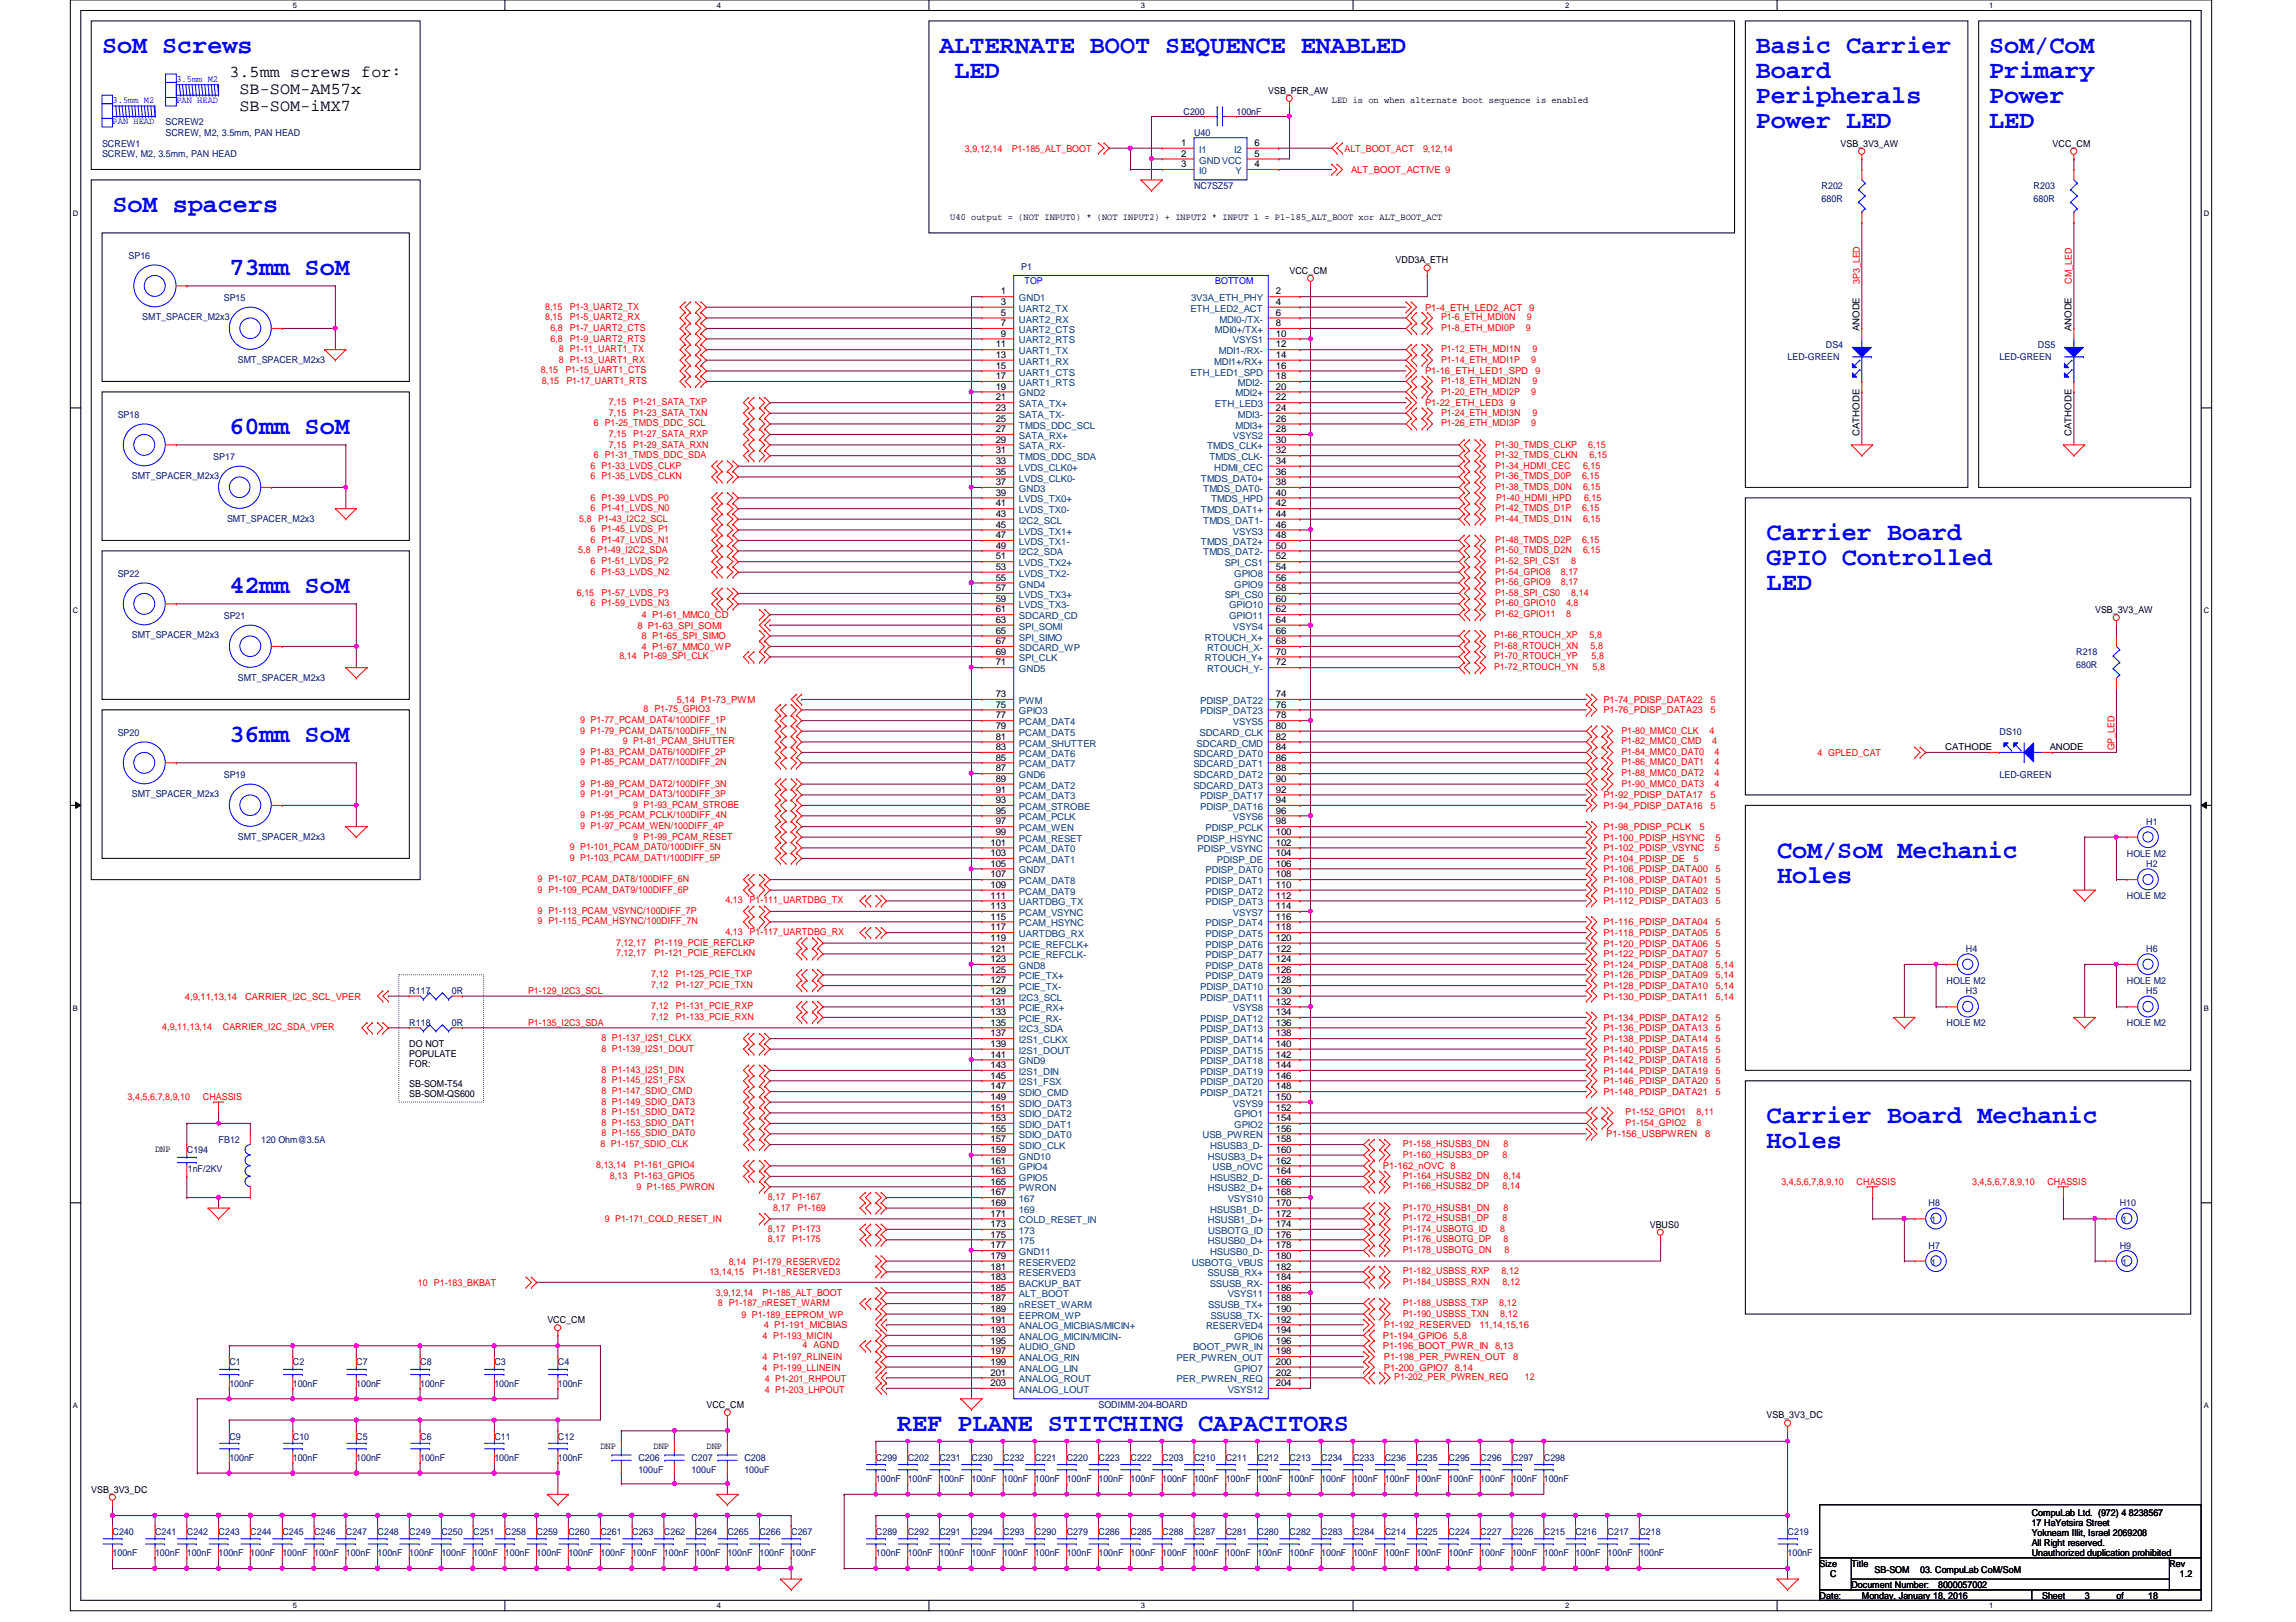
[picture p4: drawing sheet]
<svg xmlns="http://www.w3.org/2000/svg" width="297mm" height="210mm" viewBox="0 0 297 210" stroke-linecap="round" stroke-linejoin="round" font-family="sans-serif">
<defs><g id="words">
<g font-size="3.3" fill="#00f">
<text x="13.2" y="6.8">SoM Screws</text>
<text x="121.5" y="6.8">ALTERNATE BOOT SEQUENCE ENABLED</text>
<text x="123.5" y="10.1">LED</text>
<text x="227.2" y="6.8">Basic Carrier</text>
<text x="227.2" y="10.1">Board</text>
<text x="257.3" y="6.8">SoM/CoM</text>
<text x="257.3" y="10.1">Primary</text>
<text x="227.2" y="13.3">Peripherals</text>
<text x="227.2" y="16.6">Power LED</text>
<text x="257.3" y="13.3">Power</text>
<text x="257.3" y="16.6">LED</text>
<text x="14.6" y="27.4">SoM spacers</text>
<text x="29.7" y="35.6">73mm SoM</text>
<text x="29.7" y="56.2">60mm SoM</text>
<text x="228.6" y="69.9">Carrier Board</text>
<text x="29.7" y="76.8">42mm SoM</text>
<text x="228.6" y="73.2">GPIO Controlled</text>
<text x="228.6" y="76.4">LED</text>
<text x="29.7" y="96">36mm SoM</text>
<text x="229.9" y="111">CoM/SoM Mechanic</text>
<text x="229.9" y="114.3">Holes</text>
<text x="228.6" y="145.3">Carrier Board Mechanic</text>
<text x="228.6" y="148.6">Holes</text>
<text x="116.1" y="185.1">REF PLANE STITCHING CAPACITORS</text>
</g>
<g font-size="2.2">
<text x="29.7" y="10">3.5mm screws for:</text>
<text x="31" y="12.1">SB-SOM-AM57x</text>
<text x="31" y="14.3">SB-SOM-iMX7</text>
</g>
<g font-size="1.2" fill="#00f">
<text x="22.8" y="10.6">3.5mm M2</text>
<text x="14.6" y="13.3">3.5mm M2</text>
<text x="14.6" y="16.1">PAN HEAD</text>
<text x="22.8" y="13.3">PAN HEAD</text>
<text x="132.5" y="36.8">TOP</text>
<text x="157.2" y="36.8">BOTTOM</text>
</g>
<g font-size="1.2" fill="#000080">
<text x="21.4" y="16.2">SCREW2</text>
<text x="21.4" y="17.6">SCREW, M2, 3.5mm, PAN HEAD</text>
<text x="153.1" y="14.9">C200</text>
<text x="154.5" y="17.6">U40</text>
<text x="160" y="14.9">100nF</text>
<text x="13.2" y="19">SCREW1</text>
<text x="13.2" y="20.3">SCREW, M2, 3.5mm, PAN HEAD</text>
<text x="154.5" y="24.4">NC7SZ57</text>
<text x="235.7" y="24.4">R202</text>
<text x="235.7" y="26.1">680R</text>
<text x="263.1" y="24.4">R203</text>
<text x="263.1" y="26.1">680R</text>
<text x="16.6" y="33.5">SP16</text>
<text x="132.1" y="34.9">P1</text>
<text x="18.4" y="41.4">SMT_SPACER_M2x3</text>
<text x="29" y="39">SP15</text>
<text x="30.8" y="46.9">SMT_SPACER_M2x3</text>
<text x="231.3" y="46.7">LED-GREEN</text>
<text x="236.2" y="45">DS4</text>
<text x="258.7" y="46.7">LED-GREEN</text>
<text x="263.6" y="45">DS5</text>
<text x="15.2" y="54.1">SP18</text>
<text x="27.6" y="59.6">SP17</text>
<text x="17.1" y="62">SMT_SPACER_M2x3</text>
<text x="29.4" y="67.5">SMT_SPACER_M2x3</text>
<text x="15.2" y="74.6">SP22</text>
<text x="17.1" y="82.6">SMT_SPACER_M2x3</text>
<text x="29" y="80.1">SP21</text>
<text x="30.8" y="88.1">SMT_SPACER_M2x3</text>
<text x="268.6" y="84.8">R218</text>
<text x="268.6" y="86.4">680R</text>
<text x="15.2" y="95.2">SP20</text>
<text x="258.7" y="95.1">DS10</text>
<text x="29" y="100.7">SP19</text>
<text x="258.7" y="100.7">LED-GREEN</text>
<text x="17.1" y="103.2">SMT_SPACER_M2x3</text>
<text x="277.7" y="106.7">H1</text>
<text x="30.8" y="108.7">SMT_SPACER_M2x3</text>
<text x="275.2" y="110.9">HOLE M2</text>
<text x="277.7" y="112.2">H2</text>
<text x="275.2" y="116.3">HOLE M2</text>
<text x="254.3" y="123.2">H4</text>
<text x="277.7" y="123.2">H6</text>
<text x="53" y="128.7">R117</text>
<text x="58.5" y="128.7">0R</text>
<text x="251.8" y="127.3">HOLE M2</text>
<text x="254.3" y="128.7">H3</text>
<text x="275.2" y="127.3">HOLE M2</text>
<text x="277.7" y="128.7">H5</text>
<text x="53" y="132.8">R118</text>
<text x="58.5" y="132.8">0R</text>
<text x="251.8" y="132.8">HOLE M2</text>
<text x="275.2" y="132.8">HOLE M2</text>
<text x="24.2" y="149.3">C194</text>
<text x="28.3" y="147.9">FB12</text>
<text x="33.8" y="147.9">120 Ohm@3.5A</text>
<text x="24.3" y="151.7">1nF/2KV</text>
<text x="249.5" y="161.6">H7</text>
<text x="249.5" y="156.1">H8</text>
<text x="274.2" y="161.6">H9</text>
<text x="274.2" y="156.1">H10</text>
<text x="29.7" y="176.7">C1</text>
<text x="29.7" y="179.5">100nF</text>
<text x="37.9" y="176.7">C2</text>
<text x="37.9" y="179.5">100nF</text>
<text x="46.1" y="176.7">C7</text>
<text x="46.1" y="179.5">100nF</text>
<text x="54.4" y="176.7">C8</text>
<text x="54.4" y="179.5">100nF</text>
<text x="64" y="176.7">C3</text>
<text x="64" y="179.5">100nF</text>
<text x="72.2" y="176.7">C4</text>
<text x="72.2" y="179.5">100nF</text>
<text x="142.1" y="182.2">SODIMM-204-BOARD</text>
<text x="29.7" y="186.3">C9</text>
<text x="29.7" y="189">100nF</text>
<text x="37.9" y="186.3">C10</text>
<text x="37.9" y="189">100nF</text>
<text x="46.1" y="186.3">C5</text>
<text x="46.1" y="189">100nF</text>
<text x="54.4" y="186.3">C6</text>
<text x="54.4" y="189">100nF</text>
<text x="64" y="186.3">C11</text>
<text x="64" y="189">100nF</text>
<text x="72.2" y="186.3">C12</text>
<text x="72.2" y="189">100nF</text>
<text x="82.6" y="190.7">100uF</text>
<text x="82.6" y="189">C206</text>
<text x="89.4" y="190.7">100uF</text>
<text x="89.4" y="189">C207</text>
<text x="96.3" y="190.7">100uF</text>
<text x="96.3" y="189">C208</text>
<text x="113.3" y="189">C299</text>
<text x="113.3" y="191.8">100nF</text>
<text x="117.4" y="189">C202</text>
<text x="117.4" y="191.8">100nF</text>
<text x="121.5" y="189">C231</text>
<text x="121.5" y="191.8">100nF</text>
<text x="125.7" y="189">C230</text>
<text x="125.7" y="191.8">100nF</text>
<text x="129.8" y="189">C232</text>
<text x="129.8" y="191.8">100nF</text>
<text x="133.9" y="189">C221</text>
<text x="133.9" y="191.8">100nF</text>
<text x="138" y="189">C220</text>
<text x="138" y="191.8">100nF</text>
<text x="142.1" y="189">C223</text>
<text x="142.1" y="191.8">100nF</text>
<text x="146.3" y="189">C222</text>
<text x="146.3" y="191.8">100nF</text>
<text x="150.4" y="189">C203</text>
<text x="150.4" y="191.8">100nF</text>
<text x="154.5" y="189">C210</text>
<text x="154.5" y="191.8">100nF</text>
<text x="158.6" y="189">C211</text>
<text x="158.6" y="191.8">100nF</text>
<text x="162.7" y="189">C212</text>
<text x="162.7" y="191.8">100nF</text>
<text x="166.8" y="189">C213</text>
<text x="166.8" y="191.8">100nF</text>
<text x="170.9" y="189">C234</text>
<text x="170.9" y="191.8">100nF</text>
<text x="175" y="189">C233</text>
<text x="175" y="191.8">100nF</text>
<text x="179.2" y="189">C236</text>
<text x="179.2" y="191.8">100nF</text>
<text x="183.3" y="189">C235</text>
<text x="183.3" y="191.8">100nF</text>
<text x="187.4" y="189">C295</text>
<text x="187.4" y="191.8">100nF</text>
<text x="191.5" y="189">C296</text>
<text x="191.5" y="191.8">100nF</text>
<text x="195.6" y="189">C297</text>
<text x="195.6" y="191.8">100nF</text>
<text x="199.7" y="189">C298</text>
<text x="199.7" y="191.8">100nF</text>
<text x="14.6" y="198.6">C240</text>
<text x="14.6" y="201.4">100nF</text>
<text x="20.1" y="198.6">C241</text>
<text x="20.1" y="201.4">100nF</text>
<text x="24.2" y="198.6">C242</text>
<text x="24.2" y="201.4">100nF</text>
<text x="28.3" y="198.6">C243</text>
<text x="28.3" y="201.4">100nF</text>
<text x="32.4" y="198.6">C244</text>
<text x="32.4" y="201.4">100nF</text>
<text x="36.5" y="198.6">C245</text>
<text x="36.5" y="201.4">100nF</text>
<text x="40.6" y="198.6">C246</text>
<text x="40.6" y="201.4">100nF</text>
<text x="44.7" y="198.6">C247</text>
<text x="44.7" y="201.4">100nF</text>
<text x="48.8" y="198.6">C248</text>
<text x="48.8" y="201.4">100nF</text>
<text x="53" y="198.6">C249</text>
<text x="53" y="201.4">100nF</text>
<text x="57.1" y="198.6">C250</text>
<text x="57.1" y="201.4">100nF</text>
<text x="61.2" y="198.6">C251</text>
<text x="61.2" y="201.4">100nF</text>
<text x="65.3" y="198.6">C258</text>
<text x="65.3" y="201.4">100nF</text>
<text x="69.4" y="198.6">C259</text>
<text x="69.4" y="201.4">100nF</text>
<text x="73.5" y="198.6">C260</text>
<text x="73.5" y="201.4">100nF</text>
<text x="77.7" y="198.6">C261</text>
<text x="77.7" y="201.4">100nF</text>
<text x="81.8" y="198.6">C263</text>
<text x="81.8" y="201.4">100nF</text>
<text x="85.9" y="198.6">C262</text>
<text x="85.9" y="201.4">100nF</text>
<text x="90" y="198.6">C264</text>
<text x="90" y="201.4">100nF</text>
<text x="94.1" y="198.6">C265</text>
<text x="94.1" y="201.4">100nF</text>
<text x="98.3" y="198.6">C266</text>
<text x="98.3" y="201.4">100nF</text>
<text x="102.4" y="198.6">C267</text>
<text x="102.4" y="201.4">100nF</text>
<text x="113.3" y="198.6">C289</text>
<text x="113.3" y="201.4">100nF</text>
<text x="117.4" y="198.6">C292</text>
<text x="117.4" y="201.4">100nF</text>
<text x="121.5" y="198.6">C291</text>
<text x="121.5" y="201.4">100nF</text>
<text x="125.7" y="198.6">C294</text>
<text x="125.7" y="201.4">100nF</text>
<text x="129.8" y="198.6">C293</text>
<text x="129.8" y="201.4">100nF</text>
<text x="133.9" y="198.6">C290</text>
<text x="133.9" y="201.4">100nF</text>
<text x="138" y="198.6">C279</text>
<text x="138" y="201.4">100nF</text>
<text x="142.1" y="198.6">C286</text>
<text x="142.1" y="201.4">100nF</text>
<text x="146.3" y="198.6">C285</text>
<text x="146.3" y="201.4">100nF</text>
<text x="150.4" y="198.6">C288</text>
<text x="150.4" y="201.4">100nF</text>
<text x="154.5" y="198.6">C287</text>
<text x="154.5" y="201.4">100nF</text>
<text x="158.6" y="198.6">C281</text>
<text x="158.6" y="201.4">100nF</text>
<text x="162.7" y="198.6">C280</text>
<text x="162.7" y="201.4">100nF</text>
<text x="166.8" y="198.6">C282</text>
<text x="166.8" y="201.4">100nF</text>
<text x="170.9" y="198.6">C283</text>
<text x="170.9" y="201.4">100nF</text>
<text x="175" y="198.6">C284</text>
<text x="175" y="201.4">100nF</text>
<text x="179.2" y="198.6">C214</text>
<text x="179.2" y="201.4">100nF</text>
<text x="183.3" y="198.6">C225</text>
<text x="183.3" y="201.4">100nF</text>
<text x="187.4" y="198.6">C224</text>
<text x="187.4" y="201.4">100nF</text>
<text x="191.5" y="198.6">C227</text>
<text x="191.5" y="201.4">100nF</text>
<text x="195.6" y="198.6">C226</text>
<text x="195.6" y="201.4">100nF</text>
<text x="199.7" y="198.6">C215</text>
<text x="199.7" y="201.4">100nF</text>
<text x="203.8" y="198.6">C216</text>
<text x="203.8" y="201.4">100nF</text>
<text x="208" y="198.6">C217</text>
<text x="208" y="201.4">100nF</text>
<text x="212.1" y="198.6">C218</text>
<text x="212.1" y="201.4">100nF</text>
<text x="231.3" y="198.6">C219</text>
<text x="231.3" y="201.4">100nF</text>
</g>
<g font-size="1.2">
<text x="164.1" y="12.1">VSB_PER_AW</text>
<text x="172.3" y="13.3">LED is on when alternate boot sequence is enabled</text>
<text x="152.8" y="18.9">1</text>
<text x="152.8" y="20.3">2</text>
<text x="152.8" y="21.6">3</text>
<text x="162.3" y="18.9">6</text>
<text x="162.3" y="20.3">5</text>
<text x="162.3" y="21.6">4</text>
<text x="238.1" y="19">VSB_3V3_AW</text>
<text x="265.6" y="19">VCC_CM</text>
<text x="122.9" y="28.4">U40 output = (NOT INPUT0) * (NOT INPUT2) + INPUT2 * INPUT 1 = P1-185_ALT_BOOT xor ALT_BOOT_ACT</text>
<text x="166.8" y="35.4">VCC_CM</text>
<text x="180.5" y="34">VDD3A_ETH</text>
<text x="129.5" y="38.1">1</text>
<text x="129.5" y="39.5">3</text>
<text x="129.5" y="40.9">5</text>
<text x="165.1" y="38.1">2</text>
<text x="165.1" y="39.5">4</text>
<text x="165.1" y="40.9">6</text>
<text x="128.8" y="45">11</text>
<text x="128.8" y="46.3">13</text>
<text x="128.8" y="47.7">15</text>
<text x="129.5" y="42.2">7</text>
<text x="129.5" y="43.6">9</text>
<text x="165.1" y="42.2">8</text>
<text x="165.1" y="43.6">10</text>
<text x="165.1" y="46.3">14</text>
<text x="165.1" y="47.7">16</text>
<text x="165.1" y="45">12</text>
<text x="240.6" y="42.9" transform="rotate(-90 240.6 42.9)">ANODE</text>
<text x="268" y="42.9" transform="rotate(-90 268 42.9)">ANODE</text>
<text x="128.8" y="49.1">17</text>
<text x="128.8" y="50.4">19</text>
<text x="128.8" y="51.8">21</text>
<text x="128.8" y="53.2">23</text>
<text x="165.1" y="49.1">18</text>
<text x="165.1" y="50.4">20</text>
<text x="165.1" y="51.8">22</text>
<text x="165.1" y="53.2">24</text>
<text x="128.8" y="54.6">25</text>
<text x="128.8" y="55.9">27</text>
<text x="128.8" y="57.3">29</text>
<text x="128.8" y="58.7">31</text>
<text x="165.1" y="54.6">26</text>
<text x="165.1" y="55.9">28</text>
<text x="165.1" y="57.3">30</text>
<text x="165.1" y="58.7">32</text>
<text x="240.6" y="56.4" transform="rotate(-90 240.6 56.4)">CATHODE</text>
<text x="268" y="56.4" transform="rotate(-90 268 56.4)">CATHODE</text>
<text x="128.8" y="60">33</text>
<text x="128.8" y="61.4">35</text>
<text x="128.8" y="62.8">37</text>
<text x="128.8" y="64.1">39</text>
<text x="128.8" y="65.5">41</text>
<text x="165.1" y="60">34</text>
<text x="165.1" y="61.4">36</text>
<text x="165.1" y="62.8">38</text>
<text x="165.1" y="64.1">40</text>
<text x="165.1" y="65.5">42</text>
<text x="128.8" y="66.9">43</text>
<text x="128.8" y="68.3">45</text>
<text x="128.8" y="69.6">47</text>
<text x="128.8" y="71">49</text>
<text x="165.1" y="66.9">44</text>
<text x="165.1" y="68.3">46</text>
<text x="165.1" y="69.6">48</text>
<text x="165.1" y="71">50</text>
<text x="128.8" y="72.4">51</text>
<text x="128.8" y="73.7">53</text>
<text x="128.8" y="75.1">55</text>
<text x="128.8" y="76.5">57</text>
<text x="128.8" y="77.9">59</text>
<text x="165.1" y="72.4">52</text>
<text x="165.1" y="73.7">54</text>
<text x="165.1" y="75.1">56</text>
<text x="165.1" y="76.5">58</text>
<text x="165.1" y="77.9">60</text>
<text x="128.8" y="79.2">61</text>
<text x="128.8" y="80.6">63</text>
<text x="128.8" y="82">65</text>
<text x="128.8" y="83.4">67</text>
<text x="165.1" y="79.2">62</text>
<text x="165.1" y="80.6">64</text>
<text x="165.1" y="82">66</text>
<text x="165.1" y="83.4">68</text>
<text x="271.1" y="79.3">VSB_3V3_AW</text>
<text x="128.8" y="84.7">69</text>
<text x="128.8" y="86.1">71</text>
<text x="165.1" y="84.7">70</text>
<text x="165.1" y="86.1">72</text>
<text x="128.8" y="90.2">73</text>
<text x="128.8" y="91.6">75</text>
<text x="128.8" y="93">77</text>
<text x="128.8" y="94.3">79</text>
<text x="128.8" y="95.7">81</text>
<text x="165.1" y="90.2">74</text>
<text x="165.1" y="91.6">76</text>
<text x="165.1" y="93">78</text>
<text x="165.1" y="94.3">80</text>
<text x="165.1" y="95.7">82</text>
<text x="128.8" y="97.1">83</text>
<text x="128.8" y="98.4">85</text>
<text x="128.8" y="99.8">87</text>
<text x="128.8" y="101.2">89</text>
<text x="165.1" y="97.1">84</text>
<text x="165.1" y="98.4">86</text>
<text x="165.1" y="99.8">88</text>
<text x="165.1" y="101.2">90</text>
<text x="251.7" y="97.1">CATHODE</text>
<text x="265.2" y="97.1">ANODE</text>
<text x="128.8" y="102.6">91</text>
<text x="128.8" y="103.9">93</text>
<text x="128.8" y="105.3">95</text>
<text x="128.8" y="106.7">97</text>
<text x="165.1" y="102.6">92</text>
<text x="165.1" y="103.9">94</text>
<text x="165.1" y="105.3">96</text>
<text x="165.1" y="106.7">98</text>
<text x="128.1" y="109.4">101</text>
<text x="128.1" y="110.8">103</text>
<text x="128.1" y="112.1">105</text>
<text x="128.1" y="113.5">107</text>
<text x="128.8" y="108">99</text>
<text x="165.1" y="108">100</text>
<text x="165.1" y="109.4">102</text>
<text x="165.1" y="110.8">104</text>
<text x="165.1" y="112.1">106</text>
<text x="165.1" y="113.5">108</text>
<text x="128.1" y="114.9">109</text>
<text x="128.1" y="116.3">111</text>
<text x="128.1" y="117.6">113</text>
<text x="128.1" y="119">115</text>
<text x="165.1" y="114.9">110</text>
<text x="165.1" y="116.3">112</text>
<text x="165.1" y="117.6">114</text>
<text x="165.1" y="119">116</text>
<text x="128.1" y="120.4">117</text>
<text x="128.1" y="121.8">119</text>
<text x="128.1" y="123.1">121</text>
<text x="128.1" y="124.5">123</text>
<text x="128.1" y="125.9">125</text>
<text x="165.1" y="120.4">118</text>
<text x="165.1" y="121.8">120</text>
<text x="165.1" y="123.1">122</text>
<text x="165.1" y="124.5">124</text>
<text x="165.1" y="125.9">126</text>
<text x="128.1" y="127.3">127</text>
<text x="128.1" y="128.6">129</text>
<text x="128.1" y="130">131</text>
<text x="128.1" y="131.4">133</text>
<text x="165.1" y="127.3">128</text>
<text x="165.1" y="128.6">130</text>
<text x="165.1" y="130">132</text>
<text x="165.1" y="131.4">134</text>
<text x="53" y="135.6">DO NOT</text>
<text x="53" y="136.8">POPULATE</text>
<text x="128.1" y="132.7">135</text>
<text x="128.1" y="134.1">137</text>
<text x="128.1" y="135.5">139</text>
<text x="128.1" y="136.9">141</text>
<text x="165.1" y="132.7">136</text>
<text x="165.1" y="134.1">138</text>
<text x="165.1" y="135.5">140</text>
<text x="165.1" y="136.9">142</text>
<text x="53" y="138.1">FOR:</text>
<text x="53" y="140.6">SB-SOM-T54</text>
<text x="53" y="141.9">SB-SOM-QS600</text>
<text x="128.1" y="138.2">143</text>
<text x="128.1" y="139.6">145</text>
<text x="128.1" y="141">147</text>
<text x="128.1" y="142.3">149</text>
<text x="128.1" y="143.7">151</text>
<text x="165.1" y="138.2">144</text>
<text x="165.1" y="139.6">146</text>
<text x="165.1" y="141">148</text>
<text x="165.1" y="142.3">150</text>
<text x="165.1" y="143.7">152</text>
<text x="20.1" y="149.1">DNP</text>
<text x="128.1" y="145.1">153</text>
<text x="128.1" y="146.4">155</text>
<text x="128.1" y="147.8">157</text>
<text x="128.1" y="149.2">159</text>
<text x="165.1" y="145.1">154</text>
<text x="165.1" y="146.4">156</text>
<text x="165.1" y="147.8">158</text>
<text x="165.1" y="149.2">160</text>
<text x="128.1" y="150.6">161</text>
<text x="128.1" y="151.9">163</text>
<text x="128.1" y="153.3">165</text>
<text x="128.1" y="154.7">167</text>
<text x="165.1" y="150.6">162</text>
<text x="165.1" y="151.9">164</text>
<text x="165.1" y="153.3">166</text>
<text x="165.1" y="154.7">168</text>
<text x="128.1" y="156">169</text>
<text x="128.1" y="157.4">171</text>
<text x="128.1" y="158.8">173</text>
<text x="128.1" y="160.1">175</text>
<text x="128.1" y="161.5">177</text>
<text x="165.1" y="156">170</text>
<text x="165.1" y="157.4">172</text>
<text x="165.1" y="158.8">174</text>
<text x="165.1" y="160.1">176</text>
<text x="165.1" y="161.5">178</text>
<text x="213.4" y="158.9">VBUS0</text>
<text x="128.1" y="162.9">179</text>
<text x="128.1" y="164.3">181</text>
<text x="128.1" y="165.7">183</text>
<text x="128.1" y="167">185</text>
<text x="165.1" y="162.9">180</text>
<text x="165.1" y="164.3">182</text>
<text x="165.1" y="165.7">184</text>
<text x="165.1" y="167">186</text>
<text x="70.8" y="171.2">VCC_CM</text>
<text x="128.1" y="168.4">187</text>
<text x="128.1" y="169.8">189</text>
<text x="128.1" y="171.2">191</text>
<text x="128.1" y="172.5">193</text>
<text x="128.1" y="173.9">195</text>
<text x="165.1" y="168.4">188</text>
<text x="165.1" y="169.8">190</text>
<text x="165.1" y="171.2">192</text>
<text x="165.1" y="172.5">194</text>
<text x="165.1" y="173.9">196</text>
<text x="128.1" y="175.3">197</text>
<text x="128.1" y="176.6">199</text>
<text x="128.1" y="178">201</text>
<text x="128.1" y="179.4">203</text>
<text x="165.1" y="175.3">198</text>
<text x="165.1" y="176.6">200</text>
<text x="165.1" y="178">202</text>
<text x="165.1" y="179.4">204</text>
<text x="91.4" y="182.2">VCC_CM</text>
<text x="228.6" y="183.6">VSB_3V3_DC</text>
<text x="77.7" y="187.5">DNP</text>
<text x="84.5" y="187.5">DNP</text>
<text x="91.4" y="187.5">DNP</text>
<text x="11.8" y="193.2">VSB_3V3_DC</text>
<text x="262.8" y="196.2">CompuLab Ltd. (972) 4 8238567</text>
<text x="262.8" y="197.5">17 HaYetsira Street</text>
<text x="235.4" y="202.7">Size</text>
<text x="239.5" y="202.7">Title</text>
<text x="242.5" y="203.6">SB-SOM</text>
<text x="248.4" y="203.6">03. CompuLab CoM/SoM</text>
<text x="262.8" y="198.8">Yokneam Illit, Israel 2069208</text>
<text x="262.8" y="200">All Right reserved.</text>
<text x="262.8" y="201.4">Unauthorized duplication prohibited</text>
<text x="280.7" y="202.7">Rev</text>
<text x="235.4" y="206.9">Date:</text>
<text x="236.8" y="204.1">C</text>
<text x="239.5" y="205.5">Document Number:</text>
<text x="240.9" y="206.9">Monday, January 18, 2016</text>
<text x="250.7" y="205.5">8000057002</text>
<text x="264.2" y="206.9">Sheet</text>
<text x="269.7" y="206.9">3</text>
<text x="273.8" y="206.9">of</text>
<text x="277.9" y="206.9">18</text>
<text x="282" y="204.1">1.2</text>
</g>
<g font-size="1.2" fill="#f00">
<text x="124.8" y="19.6">3,9,12,14</text>
<text x="130.9" y="19.6">P1-185_ALT_BOOT</text>
<text x="173.9" y="19.6">ALT_BOOT_ACT</text>
<text x="174.8" y="22.4">ALT_BOOT_ACTIVE 9</text>
<text x="184.1" y="19.6">9,12,14</text>
<text x="70.5" y="41.4">8,15</text>
<text x="70.5" y="40.1">8,15</text>
<text x="73.7" y="41.4">P1-5_UART2_RX</text>
<text x="73.7" y="40.1">P1-3_UART2_TX</text>
<text x="184.4" y="40.2">P1-4_ETH_LED2_ACT 9</text>
<text x="186.4" y="41.4">P1-6_ETH_MDI0N</text>
<text x="197.5" y="41.4">9</text>
<text x="240.6" y="36.7" transform="rotate(-90 240.6 36.7)">3P3_LED</text>
<text x="268.1" y="36.7" transform="rotate(-90 268.1 36.7)">CM_LED</text>
<text x="71.2" y="44.2">6,8</text>
<text x="71.2" y="42.8">6,8</text>
<text x="72.3" y="45.6">8 P1-11_UART1_TX</text>
<text x="72.3" y="46.9">8 P1-13_UART1_RX</text>
<text x="73.7" y="44.2">P1-9_UART2_RTS</text>
<text x="73.7" y="42.8">P1-7_UART2_CTS</text>
<text x="186.4" y="42.8">P1-8_ETH_MDI0P</text>
<text x="186.4" y="45.6">P1-12_ETH_MDI1N</text>
<text x="186.4" y="46.9">P1-14_ETH_MDI1P</text>
<text x="197.4" y="42.8">9</text>
<text x="198.1" y="46.9">9</text>
<text x="198.2" y="45.6">9</text>
<text x="70" y="48.3">8,15</text>
<text x="70.1" y="49.7">8,15</text>
<text x="73.1" y="48.3">P1-15_UART1_CTS</text>
<text x="73.3" y="49.7">P1-17_UART1_RTS</text>
<text x="78.8" y="52.4">7,15</text>
<text x="78.8" y="53.8">7,15</text>
<text x="81.9" y="52.4">P1-21_SATA_TXP</text>
<text x="81.9" y="53.8">P1-23_SATA_TXN</text>
<text x="184.4" y="48.4">P1-16_ETH_LED1_SPD</text>
<text x="184.4" y="52.6">P1-22_ETH_LED3 9</text>
<text x="186.4" y="49.7">P1-18_ETH_MDI2N</text>
<text x="186.4" y="51.1">P1-20_ETH_MDI2P</text>
<text x="186.4" y="53.8">P1-24_ETH_MDI3N</text>
<text x="198.1" y="51.1">9</text>
<text x="198.2" y="49.7">9</text>
<text x="198.2" y="53.8">9</text>
<text x="198.6" y="48.4">9</text>
<text x="76.8" y="59.3">6 P1-31_TMDS_DDC_SDA</text>
<text x="76.8" y="55.2">6 P1-25_TMDS_DDC_SCL</text>
<text x="78.8" y="56.6">7,15</text>
<text x="78.8" y="57.9">7,15</text>
<text x="81.9" y="56.6">P1-27_SATA_RXP</text>
<text x="81.9" y="57.9">P1-29_SATA_RXN</text>
<text x="186.4" y="55.2">P1-26_ETH_MDI3P</text>
<text x="193.4" y="57.9">P1-30_TMDS_CLKP</text>
<text x="193.4" y="59.3">P1-32_TMDS_CLKN</text>
<text x="198.1" y="55.2">9</text>
<text x="205.5" y="57.9">6,15</text>
<text x="205.7" y="59.3">6,15</text>
<text x="76.4" y="60.7">6 P1-33_LVDS_CLKP</text>
<text x="76.4" y="62">6 P1-35_LVDS_CLKN</text>
<text x="76.4" y="64.8">6 P1-39_LVDS_P0</text>
<text x="193.4" y="62">P1-36_TMDS_D0P</text>
<text x="193.4" y="63.4">P1-38_TMDS_D0N</text>
<text x="193.4" y="60.7">P1-34_HDMI_CEC</text>
<text x="193.5" y="64.8">P1-40_HDMI_HPD</text>
<text x="204.7" y="62">6,15</text>
<text x="204.8" y="63.4">6,15</text>
<text x="204.8" y="60.7">6,15</text>
<text x="204.9" y="64.8">6,15</text>
<text x="74.8" y="71.6">5,8 P1-49_I2C2_SDA</text>
<text x="74.9" y="67.5">5,8 P1-43_I2C2_SCL</text>
<text x="76.4" y="70.3">6 P1-47_LVDS_N1</text>
<text x="76.4" y="66.1">6 P1-41_LVDS_N0</text>
<text x="76.4" y="68.9">6 P1-45_LVDS_P1</text>
<text x="193.4" y="66.1">P1-42_TMDS_D1P</text>
<text x="193.4" y="67.5">P1-44_TMDS_D1N</text>
<text x="193.4" y="70.3">P1-48_TMDS_D2P</text>
<text x="193.4" y="71.6">P1-50_TMDS_D2N</text>
<text x="204.7" y="66.1">6,15</text>
<text x="204.7" y="70.3">6,15</text>
<text x="204.8" y="67.5">6,15</text>
<text x="204.8" y="71.6">6,15</text>
<text x="74.6" y="77.1">6,15</text>
<text x="76.4" y="73">6 P1-51_LVDS_P2</text>
<text x="76.4" y="74.4">6 P1-53_LVDS_N2</text>
<text x="77.8" y="77.1">P1-57_LVDS_P3</text>
<text x="193.4" y="74.4">P1-54_GPIO8</text>
<text x="193.4" y="75.7">P1-56_GPIO9</text>
<text x="193.4" y="73">P1-52_SPI_CS1</text>
<text x="193.4" y="77.1">P1-58_SPI_CS0</text>
<text x="201.9" y="74.4">8,17</text>
<text x="201.9" y="75.7">8,17</text>
<text x="203.3" y="73">8</text>
<text x="203.3" y="77.1">8,14</text>
<text x="76.4" y="78.5">6 P1-59_LVDS_N3</text>
<text x="82.5" y="81.4">8 P1-63_SPI_SOMI</text>
<text x="83" y="82.7">8 P1-65_SPI_SIMO</text>
<text x="83" y="80">4 P1-61_MMC0_CD</text>
<text x="193.3" y="82.6">P1-66_RTOUCH_XP</text>
<text x="193.3" y="84">P1-68_RTOUCH_XN</text>
<text x="193.4" y="78.5">P1-60_GPIO10</text>
<text x="193.4" y="79.8">P1-62_GPIO11</text>
<text x="202.6" y="78.5">4,8</text>
<text x="202.6" y="79.8">8</text>
<text x="205.7" y="82.6">5,8</text>
<text x="205.8" y="84">5,8</text>
<text x="80.1" y="85.3">8,14</text>
<text x="83" y="84.1">4 P1-67_MMC0_WP</text>
<text x="83.3" y="85.3">P1-69_SPI_CLK</text>
<text x="193.3" y="85.3">P1-70_RTOUCH_YP</text>
<text x="193.3" y="86.7">P1-72_RTOUCH_YN</text>
<text x="205.9" y="85.3">5,8</text>
<text x="206" y="86.7">5,8</text>
<text x="75.1" y="93.6">9 P1-77_PCAM_DAT4/100DIFF_1P</text>
<text x="75.1" y="95">9 P1-79_PCAM_DAT5/100DIFF_1N</text>
<text x="83.3" y="92.2">8 P1-75_GPIO3</text>
<text x="87.5" y="91">5,14 P1-73_PWM</text>
<text x="207.4" y="91">P1-74_PDISP_DATA22</text>
<text x="207.4" y="92.3">P1-76_PDISP_DATA23</text>
<text x="209.8" y="95">P1-80_MMC0_CLK</text>
<text x="221.1" y="95">4</text>
<text x="221.3" y="91">5</text>
<text x="221.3" y="92.3">5</text>
<text x="75.1" y="97.7">9 P1-83_PCAM_DAT6/100DIFF_2P</text>
<text x="75.1" y="99.1">9 P1-85_PCAM_DAT7/100DIFF_2N</text>
<text x="75.1" y="101.8">9 P1-89_PCAM_DAT2/100DIFF_3N</text>
<text x="80.6" y="96.3">9 P1-81_PCAM_SHUTTER</text>
<text x="209.8" y="96.3">P1-82_MMC0_CMD</text>
<text x="209.8" y="97.7">P1-84_MMC0_DAT0</text>
<text x="209.8" y="99.1">P1-86_MMC0_DAT1</text>
<text x="209.8" y="100.4">P1-88_MMC0_DAT2</text>
<text x="209.8" y="101.8">P1-90_MMC0_DAT3</text>
<text x="221.5" y="96.3">4</text>
<text x="221.8" y="97.7">4</text>
<text x="221.8" y="99.1">4</text>
<text x="221.8" y="100.4">4</text>
<text x="221.8" y="101.8">4</text>
<text x="235.1" y="97.8">4 GPLED_CAT</text>
<text x="273.6" y="97.1" transform="rotate(-90 273.6 97.1)">GP_LED</text>
<text x="75.1" y="103.2">9 P1-91_PCAM_DAT3/100DIFF_3P</text>
<text x="75.1" y="105.9">9 P1-95_PCAM_PCLK/100DIFF_4N</text>
<text x="75.1" y="107.3">9 P1-97_PCAM_WEN/100DIFF_4P</text>
<text x="81.9" y="104.6">9 P1-93_PCAM_STROBE</text>
<text x="207.4" y="107.4">P1-98_PDISP_PCLK</text>
<text x="207.4" y="103.3">P1-92_PDISP_DATA17</text>
<text x="207.4" y="104.7">P1-94_PDISP_DATA16</text>
<text x="219.9" y="107.4">5</text>
<text x="221.3" y="103.3">5</text>
<text x="221.3" y="104.7">5</text>
<text x="73.7" y="110">9 P1-101_PCAM_DAT0/100DIFF_5N</text>
<text x="73.7" y="111.4">9 P1-103_PCAM_DAT1/100DIFF_5P</text>
<text x="81.9" y="108.7">9 P1-99_PCAM_RESET</text>
<text x="207.4" y="110.2">P1-102_PDISP_VSYNC</text>
<text x="207.4" y="111.5">P1-104_PDISP_DE</text>
<text x="207.4" y="112.9">P1-106_PDISP_DATA00</text>
<text x="207.4" y="108.8">P1-100_PDISP_HSYNC</text>
<text x="219.1" y="111.5">5</text>
<text x="221.8" y="110.2">5</text>
<text x="222" y="112.9">5</text>
<text x="222" y="108.8">5</text>
<text x="69.6" y="114.1">9 P1-107_PCAM_DAT8/100DIFF_6N</text>
<text x="69.6" y="115.5">9 P1-109_PCAM_DAT9/100DIFF_6P</text>
<text x="69.6" y="118.3">9 P1-113_PCAM_VSYNC/100DIFF_7P</text>
<text x="69.6" y="119.6">9 P1-115_PCAM_HSYNC/100DIFF_7N</text>
<text x="93.8" y="116.9">4,13</text>
<text x="97" y="116.9">P1-111_UARTDBG_TX</text>
<text x="207.4" y="114.3">P1-108_PDISP_DATA01</text>
<text x="207.4" y="115.7">P1-110_PDISP_DATA02</text>
<text x="207.4" y="117">P1-112_PDISP_DATA03</text>
<text x="207.4" y="119.8">P1-116_PDISP_DATA04</text>
<text x="222" y="114.3">5</text>
<text x="222" y="115.7">5</text>
<text x="222" y="117">5</text>
<text x="222" y="119.8">5</text>
<text x="79.7" y="122.4">7,12,17</text>
<text x="79.7" y="123.7">7,12,17</text>
<text x="84.7" y="122.4">P1-119_PCIE_REFCLKP</text>
<text x="84.7" y="123.7">P1-121_PCIE_REFCLKN</text>
<text x="93.8" y="121">4,13</text>
<text x="97" y="121">P1-117_UARTDBG_RX</text>
<text x="207.4" y="121.2">P1-118_PDISP_DATA05</text>
<text x="207.4" y="122.5">P1-120_PDISP_DATA06</text>
<text x="207.4" y="123.9">P1-122_PDISP_DATA07</text>
<text x="207.4" y="125.3">P1-124_PDISP_DATA08</text>
<text x="222" y="121.2">5</text>
<text x="222" y="122.5">5</text>
<text x="222" y="123.9">5</text>
<text x="222" y="125.3">5,14</text>
<text x="23.9" y="129.4">4,9,11,13,14</text>
<text x="31.7" y="129.4">CARRIER_I2C_SCL_VPER</text>
<text x="68.3" y="128.7">P1-129_I2C3_SCL</text>
<text x="84.2" y="126.5">7,12</text>
<text x="84.2" y="127.8">7,12</text>
<text x="84.2" y="130.6">7,12</text>
<text x="84.2" y="132">7,12</text>
<text x="87.4" y="126.5">P1-125_PCIE_TXP</text>
<text x="87.4" y="127.8">P1-127_PCIE_TXN</text>
<text x="87.4" y="130.6">P1-131_PCIE_RXP</text>
<text x="87.4" y="132">P1-133_PCIE_RXN</text>
<text x="207.4" y="126.6">P1-126_PDISP_DATA09</text>
<text x="207.4" y="128">P1-128_PDISP_DATA10</text>
<text x="207.4" y="129.4">P1-130_PDISP_DATA11</text>
<text x="222" y="126.6">5,14</text>
<text x="222" y="128">5,14</text>
<text x="222" y="129.4">5,14</text>
<text x="21" y="133.3">4,9,11,13,14</text>
<text x="28.8" y="133.3">CARRIER_I2C_SDA_VPER</text>
<text x="68.3" y="132.8">P1-135_I2C3_SDA</text>
<text x="77.8" y="134.7">8 P1-137_I2S1_CLKX</text>
<text x="77.8" y="136.1">8 P1-139_I2S1_DOUT</text>
<text x="207.4" y="132.1">P1-134_PDISP_DATA12</text>
<text x="207.4" y="133.5">P1-136_PDISP_DATA13</text>
<text x="207.4" y="134.9">P1-138_PDISP_DATA14</text>
<text x="207.4" y="137.6">P1-142_PDISP_DATA18</text>
<text x="207.4" y="136.2">P1-140_PDISP_DATA15</text>
<text x="222" y="132.1">5</text>
<text x="222" y="133.5">5</text>
<text x="222" y="134.9">5</text>
<text x="222" y="137.6">5</text>
<text x="222" y="136.2">5</text>
<text x="16.5" y="142.4">3,4,5,6,7,8,9,10</text>
<text x="26.2" y="142.4">CHASSIS</text>
<text x="77.8" y="141.6">8 P1-147_SDIO_CMD</text>
<text x="77.8" y="143">8 P1-149_SDIO_DAT3</text>
<text x="77.8" y="138.9">8 P1-143_I2S1_DIN</text>
<text x="77.8" y="140.2">8 P1-145_I2S1_FSX</text>
<text x="207.4" y="139">P1-144_PDISP_DATA19</text>
<text x="207.4" y="140.3">P1-146_PDISP_DATA20</text>
<text x="207.4" y="141.7">P1-148_PDISP_DATA21</text>
<text x="222" y="139">5</text>
<text x="222" y="140.3">5</text>
<text x="222" y="141.7">5</text>
<text x="77.7" y="148.4">8 P1-157_SDIO_CLK</text>
<text x="77.8" y="147.1">8 P1-155_SDIO_DAT0</text>
<text x="77.8" y="145.7">8 P1-153_SDIO_DAT1</text>
<text x="77.8" y="144.3">8 P1-151_SDIO_DAT2</text>
<text x="181.5" y="148.4">P1-158_HSUSB3_DN</text>
<text x="181.5" y="149.8">P1-160_HSUSB3_DP</text>
<text x="194.4" y="149.8">8</text>
<text x="194.5" y="148.4">8</text>
<text x="207.8" y="147.2">P1-156_USBPWREN</text>
<text x="210.3" y="144.3">P1-152_GPIO1</text>
<text x="210.3" y="145.7">P1-154_GPIO2</text>
<text x="219.5" y="144.3">8,11</text>
<text x="219.5" y="145.7">8</text>
<text x="220.6" y="147.2">8</text>
<text x="77.1" y="151.2">8,13,14</text>
<text x="78.9" y="152.6">8,13</text>
<text x="82" y="151.2">P1-161_GPIO4</text>
<text x="82" y="152.6">P1-163_GPIO5</text>
<text x="82.3" y="154.1">9 P1-165_PWRON</text>
<text x="99.4" y="155.3">8,17</text>
<text x="102.5" y="155.3">P1-167</text>
<text x="178.9" y="151.3">P1-162_nOVC 8</text>
<text x="181.5" y="153.9">P1-166_HSUSB2_DP</text>
<text x="181.5" y="152.6">P1-164_HSUSB2_DN</text>
<text x="194.4" y="153.9">8,14</text>
<text x="194.5" y="152.6">8,14</text>
<text x="230.5" y="153.4">3,4,5,6,7,8,9,10</text>
<text x="240.2" y="153.4">CHASSIS</text>
<text x="255.1" y="153.4">3,4,5,6,7,8,9,10</text>
<text x="264.9" y="153.4">CHASSIS</text>
<text x="78.2" y="158.2">9 P1-171_COLD_RESET_IN</text>
<text x="99.4" y="159.4">8,17</text>
<text x="99.4" y="160.8">8,17</text>
<text x="100" y="156.7">8,17</text>
<text x="102.5" y="159.4">P1-173</text>
<text x="102.5" y="160.8">P1-175</text>
<text x="103.2" y="156.7">P1-169</text>
<text x="181.5" y="156.7">P1-170_HSUSB1_DN</text>
<text x="181.5" y="158">P1-172_HSUSB1_DP</text>
<text x="181.5" y="160.8">P1-176_USBOTG_DP</text>
<text x="181.5" y="159.4">P1-174_USBOTG_ID</text>
<text x="194.1" y="159.4">8</text>
<text x="194.4" y="158">8</text>
<text x="194.5" y="156.7">8</text>
<text x="194.5" y="160.8">8</text>
<text x="54.1" y="166.4">10 P1-183_BKBAT</text>
<text x="91.8" y="165">13,14,15</text>
<text x="92.6" y="167.8">3,9,12,14</text>
<text x="94.3" y="163.7">8,14</text>
<text x="97.4" y="163.7">P1-179_RESERVED2</text>
<text x="97.4" y="165">P1-181_RESERVED3</text>
<text x="98.6" y="167.8">P1-185_ALT_BOOT</text>
<text x="181.5" y="162.1">P1-178_USBOTG_DN</text>
<text x="181.5" y="164.9">P1-182_USBSS_RXP</text>
<text x="181.5" y="166.3">P1-184_USBSS_RXN</text>
<text x="194.3" y="164.9">8,12</text>
<text x="194.4" y="166.3">8,12</text>
<text x="194.6" y="162.1">8</text>
<text x="92.9" y="169">8 P1-187_nRESET_WARM</text>
<text x="95.9" y="170.5">9 P1-189_EEPROM_WP</text>
<text x="98.6" y="173.3">4 P1-193_MICIN</text>
<text x="98.8" y="171.9">4 P1-191_MICBIAS</text>
<text x="178.9" y="173.3">P1-194_GPIO6 5,8</text>
<text x="179" y="171.9">P1-192_RESERVED</text>
<text x="181.5" y="169">P1-188_USBSS_TXP</text>
<text x="181.5" y="170.4">P1-190_USBSS_TXN</text>
<text x="191.4" y="171.9">11,14,15,16</text>
<text x="194" y="169">8,12</text>
<text x="194.1" y="170.4">8,12</text>
<text x="98.6" y="176">4 P1-197_RLINEIN</text>
<text x="98.6" y="177.4">4 P1-199_LLINEIN</text>
<text x="98.9" y="178.9">4 P1-201_RHPOUT</text>
<text x="103.8" y="174.5">4 AGND</text>
<text x="178.9" y="174.6">P1-196_BOOT_PWR_IN 8,13</text>
<text x="179" y="177.4">P1-200_GPIO7 8,14</text>
<text x="179" y="176">P1-198_PER_PWREN_OUT</text>
<text x="180.4" y="178.6">P1-202_PER_PWREN_REQ</text>
<text x="195.7" y="176">8</text>
<text x="197.3" y="178.6">12</text>
<text x="98.9" y="180.3">4 P1-203_LHPOUT</text>
</g>
<g font-size="1.2" fill="#004080">
<text x="155.1" y="19.8">I1</text>
<text x="155.1" y="21.2">GNDVCC</text>
<text x="155.1" y="22.5">I0</text>
<text x="159.7" y="19.8">I2</text>
<text x="159.8" y="22.5">Y</text>
<text x="131.8" y="39">GND1</text>
<text x="131.8" y="40.3">UART2_TX</text>
<text x="131.8" y="41.7">UART2_RX</text>
<text x="154" y="40.3">ETH_LED2_ACT</text>
<text x="154.1" y="39">3V3A_ETH_PHY</text>
<text x="157.8" y="41.7">MDI0-/TX-</text>
<text x="131.8" y="43.1">UART2_CTS</text>
<text x="131.8" y="44.4">UART2_RTS</text>
<text x="131.8" y="45.8">UART1_TX</text>
<text x="131.8" y="47.2">UART1_RX</text>
<text x="157.1" y="47.2">MDI1+/RX+</text>
<text x="157.2" y="43.1">MDI0+/TX+</text>
<text x="157.7" y="45.8">MDI1-/RX-</text>
<text x="159.5" y="44.4">VSYS1</text>
<text x="131.8" y="48.6">UART1_CTS</text>
<text x="131.8" y="50">UART1_RTS</text>
<text x="131.8" y="51.3">GND2</text>
<text x="131.8" y="52.7">SATA_TX+</text>
<text x="154" y="48.6">ETH_LED1_SPD</text>
<text x="157.2" y="52.7">ETH_LED3</text>
<text x="159.8" y="51.3">MDI2+</text>
<text x="160.1" y="50">MDI2-</text>
<text x="131.8" y="54.1">SATA_TX-</text>
<text x="131.8" y="55.5">TMDS_DDC_SCL</text>
<text x="131.8" y="56.8">SATA_RX+</text>
<text x="131.8" y="58.2">SATA_RX-</text>
<text x="131.8" y="59.6">TMDS_DDC_SDA</text>
<text x="156.2" y="58.2">TMDS_CLK+</text>
<text x="156.5" y="59.6">TMDS_CLK-</text>
<text x="159.5" y="56.8">VSYS2</text>
<text x="159.8" y="55.5">MDI3+</text>
<text x="160.1" y="54.1">MDI3-</text>
<text x="131.8" y="60.9">LVDS_CLK0+</text>
<text x="131.8" y="62.3">LVDS_CLK0-</text>
<text x="131.8" y="63.7">GND3</text>
<text x="131.8" y="65">LVDS_TX0+</text>
<text x="155.4" y="62.3">TMDS_DAT0+</text>
<text x="155.7" y="63.7">TMDS_DAT0-</text>
<text x="156.7" y="65">TMDS_HPD</text>
<text x="157.1" y="60.9">HDMI_CEC</text>
<text x="131.8" y="66.4">LVDS_TX0-</text>
<text x="131.8" y="67.8">I2C2_SCL</text>
<text x="131.8" y="69.2">LVDS_TX1+</text>
<text x="131.8" y="70.5">LVDS_TX1-</text>
<text x="131.8" y="71.9">I2C2_SDA</text>
<text x="155.4" y="66.4">TMDS_DAT1+</text>
<text x="155.4" y="70.5">TMDS_DAT2+</text>
<text x="155.7" y="67.8">TMDS_DAT1-</text>
<text x="155.7" y="71.9">TMDS_DAT2-</text>
<text x="159.5" y="69.2">VSYS3</text>
<text x="131.8" y="73.3">LVDS_TX2+</text>
<text x="131.8" y="74.6">LVDS_TX2-</text>
<text x="131.8" y="76">GND4</text>
<text x="131.8" y="77.4">LVDS_TX3+</text>
<text x="158.5" y="73.3">SPI_CS1</text>
<text x="158.5" y="77.4">SPI_CS0</text>
<text x="159.7" y="74.6">GPIO8</text>
<text x="159.7" y="76">GPIO9</text>
<text x="131.8" y="78.7">LVDS_TX3-</text>
<text x="131.8" y="80.1">SDCARD_CD</text>
<text x="131.8" y="81.5">SPI_SOMI</text>
<text x="131.8" y="82.9">SPI_SIMO</text>
<text x="155.9" y="82.9">RTOUCH_X+</text>
<text x="159" y="78.7">GPIO10</text>
<text x="159" y="80.1">GPIO11</text>
<text x="159.5" y="81.5">VSYS4</text>
<text x="131.8" y="84.2">SDCARD_WP</text>
<text x="131.8" y="85.6">SPI_CLK</text>
<text x="131.8" y="87">GND5</text>
<text x="155.9" y="85.6">RTOUCH_Y+</text>
<text x="156.2" y="84.2">RTOUCH_X-</text>
<text x="156.2" y="87">RTOUCH_Y-</text>
<text x="131.8" y="91.1">PWM</text>
<text x="131.8" y="92.5">GPIO3</text>
<text x="131.8" y="93.9">PCAM_DAT4</text>
<text x="131.8" y="95.2">PCAM_DAT5</text>
<text x="155.2" y="95.2">SDCARD_CLK</text>
<text x="155.3" y="91.1">PDISP_DAT22</text>
<text x="155.3" y="92.5">PDISP_DAT23</text>
<text x="159.5" y="93.9">VSYS5</text>
<text x="131.8" y="96.6">PCAM_SHUTTER</text>
<text x="131.8" y="98">PCAM_DAT6</text>
<text x="131.8" y="99.3">PCAM_DAT7</text>
<text x="131.8" y="100.7">GND6</text>
<text x="154.4" y="98">SDCARD_DAT0</text>
<text x="154.4" y="99.3">SDCARD_DAT1</text>
<text x="154.4" y="100.7">SDCARD_DAT2</text>
<text x="154.8" y="96.6">SDCARD_CMD</text>
<text x="131.8" y="102.1">PCAM_DAT2</text>
<text x="131.8" y="103.5">PCAM_DAT3</text>
<text x="131.8" y="104.8">PCAM_STROBE</text>
<text x="131.8" y="106.2">PCAM_PCLK</text>
<text x="131.8" y="107.6">PCAM_WEN</text>
<text x="154.4" y="102.1">SDCARD_DAT3</text>
<text x="155.3" y="103.5">PDISP_DAT17</text>
<text x="155.3" y="104.8">PDISP_DAT16</text>
<text x="156" y="107.6">PDISP_PCLK</text>
<text x="159.5" y="106.2">VSYS6</text>
<text x="131.8" y="108.9">PCAM_RESET</text>
<text x="131.8" y="110.3">PCAM_DAT0</text>
<text x="131.8" y="111.7">PCAM_DAT1</text>
<text x="131.8" y="113">GND7</text>
<text x="154.9" y="108.9">PDISP_HSYNC</text>
<text x="154.9" y="110.3">PDISP_VSYNC</text>
<text x="156" y="113">PDISP_DAT0</text>
<text x="157.4" y="111.7">PDISP_DE</text>
<text x="131.8" y="114.4">PCAM_DAT8</text>
<text x="131.8" y="115.8">PCAM_DAT9</text>
<text x="131.8" y="117.2">UARTDBG_TX</text>
<text x="131.8" y="118.5">PCAM_VSYNC</text>
<text x="131.8" y="119.9">PCAM_HSYNC</text>
<text x="156" y="114.4">PDISP_DAT1</text>
<text x="156" y="115.8">PDISP_DAT2</text>
<text x="156" y="117.2">PDISP_DAT3</text>
<text x="156" y="119.9">PDISP_DAT4</text>
<text x="159.5" y="118.5">VSYS7</text>
<text x="131.8" y="121.3">UARTDBG_RX</text>
<text x="131.8" y="122.6">PCIE_REFCLK+</text>
<text x="131.8" y="124">PCIE_REFCLK-</text>
<text x="131.8" y="125.4">GND8</text>
<text x="156" y="121.3">PDISP_DAT5</text>
<text x="156" y="122.6">PDISP_DAT6</text>
<text x="156" y="124">PDISP_DAT7</text>
<text x="156" y="125.4">PDISP_DAT8</text>
<text x="131.8" y="126.7">PCIE_TX+</text>
<text x="131.8" y="128.1">PCIE_TX-</text>
<text x="131.8" y="129.5">I2C3_SCL</text>
<text x="131.8" y="130.9">PCIE_RX+</text>
<text x="155.3" y="128.1">PDISP_DAT10</text>
<text x="155.3" y="129.5">PDISP_DAT11</text>
<text x="156" y="126.7">PDISP_DAT9</text>
<text x="159.5" y="130.9">VSYS8</text>
<text x="131.8" y="132.2">PCIE_RX-</text>
<text x="131.8" y="133.6">I2C3_SDA</text>
<text x="131.8" y="135">I2S1_CLKX</text>
<text x="131.8" y="136.4">I2S1_DOUT</text>
<text x="131.8" y="137.8">GND9</text>
<text x="155.3" y="132.2">PDISP_DAT12</text>
<text x="155.3" y="133.6">PDISP_DAT13</text>
<text x="155.3" y="135">PDISP_DAT14</text>
<text x="155.3" y="136.4">PDISP_DAT15</text>
<text x="155.3" y="137.8">PDISP_DAT18</text>
<text x="131.8" y="139.1">I2S1_DIN</text>
<text x="131.8" y="140.5">I2S1_FSX</text>
<text x="131.8" y="141.9">SDIO_CMD</text>
<text x="131.8" y="143.2">SDIO_DAT3</text>
<text x="155.3" y="139.1">PDISP_DAT19</text>
<text x="155.3" y="140.5">PDISP_DAT20</text>
<text x="155.3" y="141.9">PDISP_DAT21</text>
<text x="159.5" y="143.2">VSYS9</text>
<text x="131.8" y="144.6">SDIO_DAT2</text>
<text x="131.8" y="146">SDIO_DAT1</text>
<text x="131.8" y="147.3">SDIO_DAT0</text>
<text x="131.8" y="148.7">SDIO_CLK</text>
<text x="155.6" y="147.3">USB_PWREN</text>
<text x="156.5" y="148.7">HSUSB3_D-</text>
<text x="159.7" y="144.6">GPIO1</text>
<text x="159.7" y="146">GPIO2</text>
<text x="131.8" y="150.1">GND10</text>
<text x="131.8" y="151.5">GPIO4</text>
<text x="131.8" y="152.8">GPIO5</text>
<text x="131.8" y="154.2">PWRON</text>
<text x="131.8" y="155.6">167</text>
<text x="156.2" y="150.1">HSUSB3_D+</text>
<text x="156.2" y="154.2">HSUSB2_D+</text>
<text x="156.5" y="152.8">HSUSB2_D-</text>
<text x="156.9" y="151.5">USB_nOVC</text>
<text x="158.8" y="155.6">VSYS10</text>
<text x="131.8" y="156.9">169</text>
<text x="131.8" y="158.3">COLD_RESET_IN</text>
<text x="131.8" y="159.7">173</text>
<text x="131.8" y="161">175</text>
<text x="156.2" y="158.3">HSUSB1_D+</text>
<text x="156.2" y="161">HSUSB0_D+</text>
<text x="156.3" y="159.7">USBOTG_ID</text>
<text x="156.5" y="156.9">HSUSB1_D-</text>
<text x="249.8" y="158.3">1</text>
<text x="274.5" y="158.3">1</text>
<text x="131.8" y="162.4">GND11</text>
<text x="131.8" y="163.8">RESERVED2</text>
<text x="131.8" y="165.2">RESERVED3</text>
<text x="131.8" y="166.5">BACKUP_BAT</text>
<text x="131.8" y="167.9">ALT_BOOT</text>
<text x="154.2" y="163.8">USBOTG_VBUS</text>
<text x="156.2" y="165.2">SSUSB_RX+</text>
<text x="156.5" y="166.5">SSUSB_RX-</text>
<text x="156.5" y="162.4">HSUSB0_D-</text>
<text x="158.8" y="167.9">VSYS11</text>
<text x="249.8" y="163.8">1</text>
<text x="274.5" y="163.8">1</text>
<text x="131.8" y="169.3">nRESET_WARM</text>
<text x="131.8" y="170.6">EEPROM_WP</text>
<text x="131.8" y="172">ANALOG_MICBIAS/MICIN+</text>
<text x="131.8" y="173.4">ANALOG_MICIN/MICIN-</text>
<text x="156" y="172">RESERVED4</text>
<text x="156.3" y="169.3">SSUSB_TX+</text>
<text x="156.6" y="170.6">SSUSB_TX-</text>
<text x="159.7" y="173.4">GPIO6</text>
<text x="131.8" y="174.8">AUDIO_GND</text>
<text x="131.8" y="176.1">ANALOG_RIN</text>
<text x="131.8" y="177.5">ANALOG_LIN</text>
<text x="131.8" y="178.9">ANALOG_ROUT</text>
<text x="152.2" y="176.1">PER_PWREN_OUT</text>
<text x="152.2" y="178.9">PER_PWREN_REQ</text>
<text x="154.3" y="174.8">BOOT_PWR_IN</text>
<text x="159.7" y="177.5">GPIO7</text>
<text x="131.8" y="180.3">ANALOG_LOUT</text>
<text x="158.8" y="180.3">VSYS12</text>
</g>
<g font-size="1">
<text x="37.9" y="1">5</text>
<text x="92.7" y="1">4</text>
<text x="147.6" y="1">3</text>
<text x="202.5" y="1">2</text>
<text x="257.3" y="1">1</text>
<text x="9.4" y="27.9">D</text>
<text x="285.1" y="27.9">D</text>
<text x="9.4" y="79.4">C</text>
<text x="285.1" y="79.4">C</text>
<text x="9.4" y="130.8">B</text>
<text x="285.1" y="130.8">B</text>
<text x="9.4" y="182.2">A</text>
<text x="285.1" y="182.2">A</text>
<text x="37.9" y="208.1">5</text>
<text x="92.7" y="208.1">4</text>
<text x="147.6" y="208.1">3</text>
<text x="202.5" y="208.1">2</text>
<text x="257.3" y="208.1">1</text>
</g>
</g></defs>
<path d="M9.1 0h277v208.4h-277zM10.5 1.4h274.3v205.7h-274.3z" fill="none" stroke="#000" stroke-width=".13"/>
<g fill="#fff">
<path d="M37.9 .1h.5v1.1h-.5z"/>
<path d="M37.9 207.2h.5v1.1h-.5z"/>
</g>
<path d="M65.3 0v1.4M65.3 207.1v1.3" fill="none" stroke="#000" stroke-width=".13"/>
<g fill="#fff">
<path d="M92.7 .1h.6v1.1h-.6z"/>
<path d="M92.7 207.2h.6v1.1h-.6z"/>
</g>
<path d="M120.2 0v1.4M120.2 207.1v1.3" fill="none" stroke="#000" stroke-width=".13"/>
<g fill="#fff">
<path d="M147.6 .1h.6v1.1h-.6z"/>
<path d="M147.6 207.2h.6v1.1h-.6z"/>
</g>
<path d="M175 0v1.4M175 207.1v1.3" fill="none" stroke="#000" stroke-width=".13"/>
<g fill="#fff">
<path d="M202.5 .1h.5v1.1h-.5z"/>
<path d="M202.5 207.2h.5v1.1h-.5z"/>
</g>
<path d="M229.9 0v1.4M229.9 207.1v1.3" fill="none" stroke="#000" stroke-width=".13"/>
<g fill="#fff">
<path d="M257.3 .1h.6v1.1h-.6z"/>
<path d="M257.3 207.2h.6v1.1h-.6z"/>
<path d="M9.4 27.1h.8v1.1h-.8z"/>
<path d="M285.1 27.1h.7v1.1h-.7z"/>
<path d="M9.4 78.5h.8v1.1h-.8z"/>
<path d="M285.1 78.5h.7v1.1h-.7z"/>
</g>
<path d="M9.1 52.8h1.4M284.8 52.8h1.3" fill="none" stroke="#000" stroke-width=".13"/>
<g fill="#fff">
<path d="M9.4 129.9h.7v1.1h-.7z"/>
<path d="M285.1 129.9h.6v1.1h-.6z"/>
</g>
<path d="M9.1 104.2h1.4M9.8 103.8l.7 .4-.7 .4zM284.8 104.2l.7-.4v.8zM284.8 104.2h1.3" fill="none" stroke="#000" stroke-width=".13"/>
<path d="M9.8 103.8l.7 .4-.7 .4zM284.8 104.2l.7-.4v.8z" fill="#000"/>
<g fill="#fff">
<path d="M9.4 181.4h.7v1.1h-.7z"/>
<path d="M285.1 181.4h.6v1.1h-.6z"/>
</g>
<g fill="none" stroke="#000" stroke-width=".13">
<path d="M11.8 2.7h42.6v19.2h-42.6zM120.2 2.7h104.2v27.4h-104.2zM225.8 2.7h28.8v60.4h-28.8zM256 2.7h27.4v60.4h-27.4zM11.8 23.3h42.6v90.5h-42.6zM13.2 30.1h39.8v19.3h-39.8zM13.2 50.7h39.8v19.2h-39.8zM13.2 71.3h39.8v19.2h-39.8zM225.8 64.4h57.6v38.5h-57.6zM13.2 91.9h39.8v19.2h-39.8zM225.8 104.2h57.6v34.3h-57.6zM225.8 139.9h57.6v30.2h-57.6z"/>
<path d="M9.1 155.7h1.4M284.8 155.7h1.3"/>
</g>
<path d="M51.6 126.2h11v16.4h-11z" fill="none" stroke="#000" stroke-width=".13" stroke-dasharray="0 .3"/>
<g fill="none" stroke="#800040" stroke-width=".13">
<path d="M91.4 39.8h.1M91.4 39.8h35.6M168.2 38.4h.1M168.2 39.8h.1M168.2 39.8h13.7M168.2 38.4h16.5M91.4 41.1h.1M91.4 42.5h.1M91.4 43.9h.1M91.4 41.1h35.6M91.4 42.5h35.6M91.4 43.9h35.6"/>
<path d="M99.6 52.1h.1M99.6 53.5h.1M99.6 54.9h.1M99.6 59h.1M99.6 56.2h.1M99.6 57.6h.1M99.6 52.1h27.4M99.6 57.6h27.4M99.6 59h27.4M99.6 53.5h27.4M99.6 54.9h27.4M99.6 56.2h27.4"/>
<path d="M168.2 41.1h.1M168.2 42.5h.1M168.2 45.3h.1M168.2 46.6h.1M168.2 48h.1M168.2 52.1h.1M168.2 57.6h.1M168.2 59h.1M168.2 41.1h13.7M168.2 42.5h13.7M168.2 45.3h13.7M168.2 46.6h13.7"/>
<path d="M168.2 48h13.7M168.2 52.1h13.7M168.2 57.6h20.6M168.2 59h20.6M95.5 60.3h.1M95.5 61.7h.1M95.5 64.4h.1M95.5 65.8h.1M95.5 68.6h.1M95.5 72.7h.1M95.5 74h.1M95.5 67.2h.1"/>
<path d="M95.5 71.3h.1M95.5 76.8h.1M95.5 78.1h.1M95.5 60.3h31.5M95.5 61.7h31.5M95.5 64.4h31.5M95.5 65.8h31.5M95.5 67.2h31.5M95.5 71.3h31.5M95.5 68.6h31.5M95.5 72.7h31.5M95.5 74h31.5"/>
<path d="M95.5 76.8h31.5M95.5 78.1h31.5M99.6 79.5h.1M99.6 79.5h27.4M168.2 60.3h.1M168.2 61.7h.1M168.2 63.1h.1M168.2 64.4h.1M168.2 65.8h.1M168.2 67.2h.1M168.2 69.9h.1M168.2 71.3h.1"/>
<path d="M168.2 72.7h.1M168.2 76.8h.1M168.2 60.3h20.6M168.2 61.7h20.6M168.2 63.1h20.6M168.2 64.4h20.6M168.2 65.8h20.6M168.2 67.2h20.6M168.2 69.9h20.6M168.2 71.3h20.6M168.2 72.7h20.6M168.2 76.8h20.6"/>
<path d="M99.6 80.9h.1M99.6 82.3h.1M99.6 85h.1M99.6 80.9h27.4M99.6 82.3h27.4M99.6 85h27.4M103.7 93.3h.1M103.7 94.6h.1M103.7 97.4h.1M103.7 98.7h.1M103.7 96h.1M103.7 90.5h.1"/>
<path d="M103.7 91.9h.1M103.7 90.5h23.3M103.7 91.9h23.3M103.7 94.6h23.3M103.7 96h23.3M103.7 97.4h23.3M103.7 98.7h23.3M103.7 93.3h23.3M168.2 90.5h.1M168.2 91.9h.1M168.2 94.6h.1M168.2 96h.1"/>
<path d="M168.2 97.4h.1M168.2 98.7h.1M168.2 82.3h.1M168.2 83.7h.1M168.2 85h.1M168.2 86.4h.1M168.2 90.5h37M168.2 91.9h37M168.2 94.6h37M168.2 96h37M168.2 97.4h37M168.2 98.7h37"/>
<path d="M168.2 82.3h20.6M168.2 85h20.6M168.2 83.7h20.6M168.2 86.4h20.6M99.6 113.8h.1M99.6 115.2h.1M99.6 117.9h.1M99.6 119.3h.1M99.6 113.8h27.4M99.6 115.2h27.4M99.6 119.3h27.4M99.6 117.9h27.4"/>
<path d="M103.7 101.5h.1M103.7 102.9h.1M103.7 109.7h.1M103.7 111.1h.1M103.7 108.3h.1M103.7 107h.1M103.7 105.6h.1M103.7 104.2h.1M103.7 101.5h23.3M103.7 102.9h23.3M103.7 104.2h23.3M103.7 108.3h23.3"/>
<path d="M103.7 111.1h23.3M103.7 109.7h23.3M103.7 107h23.3M103.7 105.6h23.3M114.7 116.6h.1M114.7 116.6h12.3M168.2 100.1h.1M168.2 101.5h.1M168.2 102.9h.1M168.2 104.2h.1M168.2 108.3h.1M168.2 111.1h.1"/>
<path d="M168.2 112.4h.1M168.2 113.8h.1M168.2 115.2h.1M168.2 116.6h.1M168.2 119.3h.1M168.2 100.1h37M168.2 101.5h37M168.2 102.9h37M168.2 104.2h37M168.2 108.3h37M168.2 111.1h37M168.2 112.4h37"/>
<path d="M168.2 113.8h37M168.2 115.2h37M168.2 116.6h37M168.2 119.3h37M99.6 134.4h.1M99.6 135.8h.1M99.6 138.5h.1M99.6 139.9h.1M99.6 134.4h27.4M99.6 138.5h27.4M99.6 139.9h27.4M99.6 135.8h27.4"/>
<path d="M114.7 120.7h.1M114.7 120.7h12.3M168.2 120.7h.1M168.2 122h.1M168.2 123.4h.1M168.2 124.8h.1M168.2 126.2h.1M168.2 127.6h.1M168.2 128.9h.1M168.2 131.7h.1M168.2 133h.1M168.2 134.4h.1"/>
<path d="M168.2 137.2h.1M168.2 138.5h.1M168.2 139.9h.1M168.2 120.7h37M168.2 122h37M168.2 123.4h37M168.2 124.8h37M168.2 126.2h37M168.2 127.6h37M168.2 128.9h37M168.2 131.7h37M168.2 133h37"/>
<path d="M168.2 134.4h37M168.2 137.2h37M168.2 138.5h37M168.2 139.9h37M99.6 142.6h.1M99.6 144h.1M99.6 145.4h.1M99.6 146.7h.1M99.6 153.6h.1M99.6 157.7h.1M99.6 146.7h27.4M99.6 157.7h27.4"/>
<path d="M99.6 142.6h27.4M99.6 144h27.4M99.6 145.4h27.4M99.6 153.6h27.4M168.2 141.3h.1M168.2 146.7h.1M168.2 156.3h.1M168.2 157.7h.1M168.2 159.1h.1M168.2 141.3h37M168.2 146.7h37M168.2 156.3h8.2"/>
<path d="M168.2 157.7h8.2M168.2 159.1h8.2M114.7 179.7h.1M114.7 178.3h.1M114.7 176.9h.1M114.7 175.6h.1M114.7 172.8h.1M114.7 171.4h.1M114.7 170.1h.1M114.7 164.6h.1M114.7 167.3h.1M114.7 168.7h.1"/>
<path d="M114.7 164.6h12.3M114.7 168.7h12.3M114.7 170.1h12.3M114.7 179.7h12.3M114.7 178.3h12.3M114.7 176.9h12.3M114.7 175.6h12.3M114.7 172.8h12.3M114.7 171.4h12.3M114.7 167.3h12.3M168.2 160.4h.1M168.2 161.8h.1"/>
<path d="M168.2 164.6h.1M168.2 165.9h.1M168.2 168.7h.1M168.2 170.1h.1M168.2 167.3h.1M168.2 160.4h8.2M168.2 161.8h8.2M168.2 164.6h8.2M168.2 165.9h8.2M168.2 168.7h8.2M168.2 170.1h8.2M168.2 167.3h1.3"/>
<path d="M169.5 167.3h.1M169.5 167.3v12.4"/>
</g>
<circle cx="169.5" cy="167.3" r=".26" fill="#f0f"/>
<circle cx="169.5" cy="167.3" r=".26" fill="none" stroke="#f0f" stroke-width=".13"/>
<path d="M168.2 155h.1M168.2 142.6h.1M168.2 155h1.3M168.2 142.6h1.3M169.5 155h.1M169.5 142.6h.1M169.5 142.6v24.7M168.2 179.7h.1M168.2 179.7h1.3" fill="none" stroke="#800040" stroke-width=".13"/>
<circle cx="169.5" cy="154.9" r=".26" fill="#f0f"/>
<circle cx="169.5" cy="154.9" r=".26" fill="none" stroke="#f0f" stroke-width=".13"/>
<circle cx="169.5" cy="142.6" r=".26" fill="#f0f"/>
<circle cx="169.5" cy="142.6" r=".26" fill="none" stroke="#f0f" stroke-width=".13"/>
<path d="M168.2 130.3h.1M168.2 130.3h1.3M169.5 130.3h.1M169.5 130.3v12.3" fill="none" stroke="#800040" stroke-width=".13"/>
<circle cx="169.5" cy="130.3" r=".26" fill="#f0f"/>
<circle cx="169.5" cy="130.3" r=".26" fill="none" stroke="#f0f" stroke-width=".13"/>
<path d="M168.2 93.3h.1M168.2 93.3h1.3M169.5 93.3h.1M169.5 93.3v24.6h-1.3M168.2 117.9h.1M168.2 105.6h.1M168.2 105.6h1.3M169.5 105.6h.1" fill="none" stroke="#800040" stroke-width=".13"/>
<circle cx="169.5" cy="105.6" r=".26" fill="#f0f"/>
<circle cx="169.5" cy="105.6" r=".26" fill="none" stroke="#f0f" stroke-width=".13"/>
<circle cx="169.5" cy="93.2" r=".26" fill="#f0f"/>
<circle cx="169.5" cy="93.2" r=".26" fill="none" stroke="#f0f" stroke-width=".13"/>
<path d="M168.2 80.9h.1M168.2 80.9h1.3M169.5 80.9h.1M169.5 80.9v12.4" fill="none" stroke="#800040" stroke-width=".13"/>
<circle cx="169.5" cy="80.9" r=".26" fill="#f0f"/>
<circle cx="169.5" cy="80.9" r=".26" fill="none" stroke="#f0f" stroke-width=".13"/>
<path d="M168.2 56.2h.1M168.2 43.9h.1M168.2 56.2h1.3M168.2 43.9h1.3M169.5 56.2h.1M169.5 43.9h.1M169.5 43.9v24.7h-1.3M168.2 68.6h.1" fill="none" stroke="#800040" stroke-width=".13"/>
<circle cx="169.5" cy="56.2" r=".25" fill="#f0f"/>
<circle cx="169.5" cy="56.2" r=".25" fill="none" stroke="#f0f" stroke-width=".13"/>
<circle cx="169.5" cy="43.9" r=".26" fill="#f0f"/>
<circle cx="169.5" cy="43.9" r=".26" fill="none" stroke="#f0f" stroke-width=".13"/>
<path d="M169.5 117.9h.1M169.5 117.9v12.4" fill="none" stroke="#800040" stroke-width=".13"/>
<circle cx="169.5" cy="117.9" r=".25" fill="#f0f"/>
<circle cx="169.5" cy="117.9" r=".25" fill="none" stroke="#f0f" stroke-width=".13"/>
<path d="M169.5 68.6h.1M169.5 68.6v12.3" fill="none" stroke="#800040" stroke-width=".13"/>
<circle cx="169.5" cy="68.5" r=".26" fill="#f0f"/>
<circle cx="169.5" cy="68.5" r=".26" fill="none" stroke="#f0f" stroke-width=".13"/>
<path d="M125.7 137.2h.1M125.7 137.2v24.6M125.7 137.2h1.3M125.7 149.5h.1M125.7 149.5h1.3M125.7 161.8h.1M125.7 161.8h1.3" fill="none" stroke="#800040" stroke-width=".13"/>
<circle cx="125.6" cy="149.5" r=".26" fill="#f0f"/>
<circle cx="125.6" cy="149.5" r=".26" fill="none" stroke="#f0f" stroke-width=".13"/>
<circle cx="125.6" cy="137.1" r=".26" fill="#f0f"/>
<circle cx="125.6" cy="137.1" r=".26" fill="none" stroke="#f0f" stroke-width=".13"/>
<path d="M125.7 112.4h.1M125.7 112.4v24.8M125.7 112.4h1.3M125.7 124.8h.1M125.7 124.8h1.3" fill="none" stroke="#800040" stroke-width=".13"/>
<circle cx="125.6" cy="124.8" r=".25" fill="#f0f"/>
<circle cx="125.6" cy="124.8" r=".25" fill="none" stroke="#f0f" stroke-width=".13"/>
<circle cx="125.6" cy="112.4" r=".26" fill="#f0f"/>
<circle cx="125.6" cy="112.4" r=".26" fill="none" stroke="#f0f" stroke-width=".13"/>
<path d="M125.7 86.4h.1M125.7 86.4v26M125.7 86.4h1.3M125.7 100.1h.1M125.7 100.1h1.3" fill="none" stroke="#800040" stroke-width=".13"/>
<circle cx="125.6" cy="100.1" r=".26" fill="#f0f"/>
<circle cx="125.6" cy="100.1" r=".26" fill="none" stroke="#f0f" stroke-width=".13"/>
<circle cx="125.6" cy="86.4" r=".26" fill="#f0f"/>
<circle cx="125.6" cy="86.4" r=".26" fill="none" stroke="#f0f" stroke-width=".13"/>
<path d="M125.7 75.4h.1M125.7 63.1h.1M125.7 75.4h1.3M125.7 63.1v23.3M125.7 63.1h1.3" fill="none" stroke="#800040" stroke-width=".13"/>
<circle cx="125.6" cy="75.4" r=".26" fill="#f0f"/>
<circle cx="125.6" cy="75.4" r=".26" fill="none" stroke="#f0f" stroke-width=".13"/>
<circle cx="125.6" cy="63" r=".25" fill="#f0f"/>
<circle cx="125.6" cy="63" r=".25" fill="none" stroke="#f0f" stroke-width=".13"/>
<path d="M125.7 38.4h.1M125.7 38.4v24.7M125.7 38.4h1.3M125.7 50.7h.1M125.7 50.7h1.3" fill="none" stroke="#800040" stroke-width=".13"/>
<circle cx="125.6" cy="50.7" r=".26" fill="#f0f"/>
<circle cx="125.6" cy="50.7" r=".26" fill="none" stroke="#f0f" stroke-width=".13"/>
<g fill="none" stroke="#800040" stroke-width=".13">
<path d="M169.5 37h.1M169.5 37v6.9M91.4 45.3h.1M91.4 46.6h.1M91.4 48h.1M91.4 49.4h.1M91.4 45.3h35.6M91.4 46.6h35.6M91.4 48h35.6M91.4 49.4h35.6M168.2 74h.1M168.2 75.4h.1"/>
<path d="M168.2 78.1h.1M168.2 74h20.6M168.2 75.4h20.6M168.2 78.1h20.6M168.2 109.7h.1M168.2 107h.1M168.2 109.7h37M168.2 107h37M106.5 122h.1M106.5 123.4h.1M106.5 127.6h.1M106.5 122h20.5"/>
<path d="M106.5 123.4h20.5M106.5 127.6h20.5M99.6 150.9h.1M99.6 152.2h.1M99.6 150.9h27.4M99.6 152.2h27.4M114.7 155h.1M114.7 156.3h.1M114.7 159.1h.1M114.7 155h12.3M114.7 156.3h12.3M114.7 159.1h12.3"/>
<path d="M29.7 174.2h.1M29.7 174.2v1.4M37.9 179.7h.1M37.9 179.7v1.3M46.1 174.2h.1M46.1 174.2v1.4M64 174.2h.1M64 174.2v1.4M72.2 174.2h.1M72.2 174.2v1.4M72.2 174.2h5.5M114.7 160.4h.1"/>
<path d="M114.7 160.4h12.3M168.2 171.4h.1M168.2 172.8h.1M168.2 171.4h8.2M168.2 172.8h8.2M37.9 189.3h.1M37.9 189.3v1.3M46.1 183.8h.1M46.1 183.8v1.4M64 183.8h.1M64 183.8v1.4M72.2 183.8h.1"/>
<path d="M72.2 183.8v1.4"/>
</g>
<path d="M72 174l.1-.1 .2 .1v.3l-.2 .1-.1-.1z" fill-rule="evenodd" fill="#f0f"/>
<path d="M72 174l.1-.1 .2 .1v.3l-.2 .1-.1-.1z" fill="none" stroke="#f0f" stroke-width=".13"/>
<path d="M29.7 174.2h.1M29.7 174.2h8.2M46.1 174.2h.1M46.1 174.2h8.3" fill="none" stroke="#800040" stroke-width=".13"/>
<circle cx="46.1" cy="174.2" r=".26" fill="#f0f"/>
<circle cx="46.1" cy="174.2" r=".26" fill="none" stroke="#f0f" stroke-width=".13"/>
<path d="M37.9 174.2h.1M37.9 174.2v1.4M37.9 174.2h8.2" fill="none" stroke="#800040" stroke-width=".13"/>
<path d="M37.7 174l.1-.1 .3 .1-.1 .3-.2 .1-.1-.1z" fill-rule="evenodd" fill="#f0f"/>
<path d="M37.7 174l.1-.1 .3 .1-.1 .3-.2 .1-.1-.1z" fill="none" stroke="#f0f" stroke-width=".13"/>
<path d="M54.4 174.2h.1M54.4 174.2h9.6" fill="none" stroke="#800040" stroke-width=".13"/>
<circle cx="54.3" cy="174.2" r=".26" fill="#f0f"/>
<circle cx="54.3" cy="174.2" r=".26" fill="none" stroke="#f0f" stroke-width=".13"/>
<path d="M54.4 174.2h.1M54.4 174.2v1.4M72.2 183.8h.1M72.2 183.8h5.5" fill="none" stroke="#800040" stroke-width=".13"/>
<path d="M72 183.6l.1-.1 .2 .1v.3l-.2 .1-.1-.1z" fill-rule="evenodd" fill="#f0f"/>
<path d="M72 183.6l.1-.1 .2 .1v.3l-.2 .1-.1-.1z" fill="none" stroke="#f0f" stroke-width=".13"/>
<path d="M54.4 183.8h.1M54.4 183.8h9.6" fill="none" stroke="#800040" stroke-width=".13"/>
<circle cx="54.3" cy="183.8" r=".26" fill="#f0f"/>
<circle cx="54.3" cy="183.8" r=".26" fill="none" stroke="#f0f" stroke-width=".13"/>
<path d="M29.7 183.8h.1M29.7 183.8v1.4M37.9 183.8h.1M37.9 183.8h8.2" fill="none" stroke="#800040" stroke-width=".13"/>
<path d="M37.7 183.6l.1-.1 .3 .1-.1 .3-.2 .1-.1-.1z" fill-rule="evenodd" fill="#f0f"/>
<path d="M37.7 183.6l.1-.1 .3 .1-.1 .3-.2 .1-.1-.1z" fill="none" stroke="#f0f" stroke-width=".13"/>
<path d="M64 183.8h.1M64 183.8h8.2" fill="none" stroke="#800040" stroke-width=".13"/>
<circle cx="63.9" cy="183.8" r=".26" fill="#f0f"/>
<circle cx="63.9" cy="183.8" r=".26" fill="none" stroke="#f0f" stroke-width=".13"/>
<path d="M29.7 183.8h.1M29.7 183.8h8.2M37.9 183.8h.1M37.9 183.8v1.4M46.1 183.8h.1M46.1 183.8h8.3M54.4 183.8h.1M54.4 183.8v1.4" fill="none" stroke="#800040" stroke-width=".13"/>
<circle cx="46.1" cy="183.8" r=".26" fill="#f0f"/>
<circle cx="46.1" cy="183.8" r=".26" fill="none" stroke="#f0f" stroke-width=".13"/>
<path d="M72.2 179.7h.1M72.2 179.7v1.3h-8.2M77.7 174.2h.1M77.7 174.2v9.6M64 181h.1" fill="none" stroke="#800040" stroke-width=".13"/>
<circle cx="63.9" cy="181" r=".26" fill="#f0f"/>
<circle cx="63.9" cy="181" r=".26" fill="none" stroke="#f0f" stroke-width=".13"/>
<path d="M29.7 179.7h.1M29.7 179.7v1.3M29.7 181h.1M29.7 181h8.2" fill="none" stroke="#800040" stroke-width=".13"/>
<circle cx="29.6" cy="181" r=".26" fill="#f0f"/>
<circle cx="29.6" cy="181" r=".26" fill="none" stroke="#f0f" stroke-width=".13"/>
<path d="M46.1 179.7h.1M46.1 179.7v1.3h-8.2M37.9 181h.1" fill="none" stroke="#800040" stroke-width=".13"/>
<path d="M37.7 180.8h.1l.3 .1-.1 .3-.2 .1-.1-.1z" fill-rule="evenodd" fill="#f0f"/>
<path d="M37.7 180.8h.1l.3 .1-.1 .3-.2 .1-.1-.1z" fill="none" stroke="#f0f" stroke-width=".13"/>
<path d="M54.4 179.7h.1M54.4 179.7v1.3h-8.3M46.1 181h.1" fill="none" stroke="#800040" stroke-width=".13"/>
<circle cx="46.1" cy="181" r=".26" fill="#f0f"/>
<circle cx="46.1" cy="181" r=".26" fill="none" stroke="#f0f" stroke-width=".13"/>
<path d="M64 179.7h.1M64 179.7v1.3h-9.6M54.4 181h.1" fill="none" stroke="#800040" stroke-width=".13"/>
<circle cx="54.3" cy="181" r=".26" fill="#f0f"/>
<circle cx="54.3" cy="181" r=".26" fill="none" stroke="#f0f" stroke-width=".13"/>
<path d="M64 190.6h.1M72.2 189.3h.1M72.2 189.3v1.3h-8.2" fill="none" stroke="#800040" stroke-width=".13"/>
<path d="M72 190.4h.1l.2 .1v.3l-.2 .1-.1-.1z" fill-rule="evenodd" fill="#f0f"/>
<path d="M72 190.4h.1l.2 .1v.3l-.2 .1-.1-.1z" fill="none" stroke="#f0f" stroke-width=".13"/>
<circle cx="63.9" cy="190.6" r=".26" fill="#f0f"/>
<circle cx="63.9" cy="190.6" r=".26" fill="none" stroke="#f0f" stroke-width=".13"/>
<path d="M54.4 190.6h.1M64 189.3h.1M64 189.3v1.3h-9.6" fill="none" stroke="#800040" stroke-width=".13"/>
<circle cx="63.9" cy="190.6" r=".26" fill="#f0f"/>
<circle cx="63.9" cy="190.6" r=".26" fill="none" stroke="#f0f" stroke-width=".13"/>
<circle cx="54.3" cy="190.6" r=".26" fill="#f0f"/>
<circle cx="54.3" cy="190.6" r=".26" fill="none" stroke="#f0f" stroke-width=".13"/>
<path d="M29.7 189.3h.1M29.7 190.6h.1M29.7 189.3v1.3M29.7 190.6h8.2" fill="none" stroke="#800040" stroke-width=".13"/>
<path d="M37.7 190.4h.1l.3 .1-.1 .3-.2 .1-.1-.1z" fill-rule="evenodd" fill="#f0f"/>
<path d="M37.7 190.4h.1l.3 .1-.1 .3-.2 .1-.1-.1z" fill="none" stroke="#f0f" stroke-width=".13"/>
<circle cx="29.6" cy="190.6" r=".26" fill="#f0f"/>
<circle cx="29.6" cy="190.6" r=".26" fill="none" stroke="#f0f" stroke-width=".13"/>
<path d="M37.9 190.6h.1M46.1 189.3h.1M46.1 189.3v1.3h-8.2" fill="none" stroke="#800040" stroke-width=".13"/>
<circle cx="46.1" cy="190.6" r=".26" fill="#f0f"/>
<circle cx="46.1" cy="190.6" r=".26" fill="none" stroke="#f0f" stroke-width=".13"/>
<path d="M37.7 190.4h.1l.3 .1-.1 .3-.2 .1-.1-.1z" fill-rule="evenodd" fill="#f0f"/>
<path d="M37.7 190.4h.1l.3 .1-.1 .3-.2 .1-.1-.1z" fill="none" stroke="#f0f" stroke-width=".13"/>
<path d="M46.1 190.6h.1M54.4 189.3h.1M54.4 189.3v1.3h-8.3" fill="none" stroke="#800040" stroke-width=".13"/>
<circle cx="54.3" cy="190.6" r=".26" fill="#f0f"/>
<circle cx="54.3" cy="190.6" r=".26" fill="none" stroke="#f0f" stroke-width=".13"/>
<circle cx="46.1" cy="190.6" r=".26" fill="#f0f"/>
<circle cx="46.1" cy="190.6" r=".26" fill="none" stroke="#f0f" stroke-width=".13"/>
<g fill="none" stroke="#800040" stroke-width=".13">
<path d="M273.8 108.3h.1M273.8 113.8h.1M273.8 108.3h1.4M273.8 113.8h1.4M99.6 148.1h.1M99.6 141.3h.1M99.6 148.1h27.4M99.6 141.3h27.4M64 174.2h.1M64 174.2h8.2M168.2 176.9h.1M168.2 176.9h8.2"/>
<path d="M25.5 181h.1M25.5 181h4.2M72.2 190.6h.1M72.2 190.6v2.8"/>
</g>
<circle cx="63.9" cy="174.2" r=".26" fill="#f0f"/>
<circle cx="63.9" cy="174.2" r=".26" fill="none" stroke="#f0f" stroke-width=".13"/>
<g fill="none" stroke="#800040" stroke-width=".13">
<path d="M184.7 35.6h.1M184.7 35.6v2.8M168.2 49.4h.1M168.2 50.7h.1M168.2 53.5h.1M168.2 54.9h.1M168.2 49.4h13.7M168.2 50.7h13.7M168.2 53.5h13.7M168.2 54.9h13.7M95.5 69.9h.1M95.5 69.9h31.5"/>
<path d="M168.2 79.5h.1M168.2 79.5h20.6M99.6 83.7h.1M99.6 83.7h27.4M273.8 108.3h.1M273.8 108.3v5.5M106.5 131.7h.1M106.5 130.3h.1M106.5 126.2h.1M106.5 131.7h20.5M106.5 130.3h20.5M106.5 126.2h20.5"/>
<path d="M168.2 152.2h.1M168.2 153.6h.1M168.2 148.1h.1M168.2 149.5h.1M168.2 144h.1M168.2 145.4h.1M168.2 150.9h.1M168.2 152.2h8.2M168.2 153.6h8.2M168.2 148.1h8.2M168.2 149.5h8.2M168.2 144h37"/>
<path d="M168.2 145.4h37M168.2 150.9h8.2M72.2 172.8h.1M72.2 172.8v1.4M114.7 163.2h.1M114.7 163.2h12.3M168.2 163.2h.1M168.2 178.3h.1M168.2 175.6h.1M168.2 174.2h.1M168.2 178.3h8.2M168.2 175.6h8.2"/>
<path d="M168.2 174.2h8.2M214.8 160.4h.1M214.8 160.4v2.8h-46.6M25.5 181h.1M25.5 190.6h.1M25.5 181v9.6M25.5 190.6h4.2"/>
</g>
<circle cx="273.8" cy="108.3" r=".26" fill="#f0f"/>
<circle cx="273.8" cy="108.3" r=".26" fill="none" stroke="#f0f" stroke-width=".13"/>
<path d="M168.2 135.8h.1M168.2 135.8h37M250.5 124.8h.1M250.5 130.3h.1M250.5 124.8h1.3M250.5 130.3h1.3M250.5 124.8v5.5" fill="none" stroke="#800040" stroke-width=".13"/>
<path d="M250.3 124.6h.3l.1 .2-.1 .1-.2 .1-.1-.1z" fill-rule="evenodd" fill="#f0f"/>
<path d="M250.3 124.6h.3l.1 .2-.1 .1-.2 .1-.1-.1z" fill="none" stroke="#f0f" stroke-width=".13"/>
<path d="M273.8 124.8h.1M273.8 130.3h.1M273.8 124.8h1.4M273.8 130.3h1.4M273.8 124.8v5.5" fill="none" stroke="#800040" stroke-width=".13"/>
<circle cx="273.8" cy="124.8" r=".25" fill="#f0f"/>
<circle cx="273.8" cy="124.8" r=".25" fill="none" stroke="#f0f" stroke-width=".13"/>
<path d="M125.7 161.8h.1M125.7 161.8v19.2" fill="none" stroke="#800040" stroke-width=".13"/>
<circle cx="125.6" cy="161.8" r=".26" fill="#f0f"/>
<circle cx="125.6" cy="161.8" r=".26" fill="none" stroke="#f0f" stroke-width=".13"/>
<path d="M28.3 155h.1M28.3 144h.1M28.3 144v1.4M28.3 155v1.3" fill="none" stroke="#800040" stroke-width=".13"/>
<circle cx="28.3" cy="145.3" r=".25" fill="#f0f"/>
<circle cx="28.3" cy="145.3" r=".25" fill="none" stroke="#f0f" stroke-width=".13"/>
<path d="M24.2 145.4h.1M24.2 152.2h.1M24.2 155h.1M24.2 145.4h4.1M24.2 152.2v2.8M24.2 155h4.1" fill="none" stroke="#800040" stroke-width=".13"/>
<circle cx="28.3" cy="154.9" r=".26" fill="#f0f"/>
<circle cx="28.3" cy="154.9" r=".26" fill="none" stroke="#f0f" stroke-width=".13"/>
<g fill="none" stroke="#800040" stroke-width=".13">
<path d="M240.9 28.8h.1M240.9 20.6h.1M240.9 20.6v1.3M240.9 28.8v13.7M268.3 28.8h.1M268.3 20.6h.1M268.3 20.6v1.3M268.3 28.8v13.7M240.9 50.7h.1M240.9 50.7v6.9M268.3 50.7h.1M268.3 50.7v6.9"/>
<path d="M269.7 108.3h.1M269.7 108.3h4.1M246.4 124.8h.1M246.4 124.8v6.9M246.4 124.8h4.1M269.7 124.8h.1M269.7 124.8h4.1M24.2 145.4h.1M24.2 145.4v2.7M28.3 155h.1M28.3 145.4h.1M28.3 155h4.1"/>
<path d="M28.3 145.4h4.1M32.4 145.4h.1M32.4 145.4v1.3M242.3 155h.1M242.3 157.7h.1M242.3 155v2.7M242.3 157.7h5.4M246.4 157.7h.1M246.4 157.7v5.5M267 155h.1M267 157.7h.1M267 157.7h4.1"/>
<path d="M267 155v2.7M246.4 163.2h.1M246.4 163.2h1.3"/>
</g>
<circle cx="246.3" cy="157.7" r=".26" fill="#f0f"/>
<circle cx="246.3" cy="157.7" r=".26" fill="none" stroke="#f0f" stroke-width=".13"/>
<path d="M271.1 157.7h.1M271.1 157.7h1.3M271.1 157.7v5.5M271.1 163.2h.1M271.1 163.2h1.3" fill="none" stroke="#800040" stroke-width=".13"/>
<path d="M270.9 157.5l.1-.1 .2 .2v.3h-.2h-.1z" fill-rule="evenodd" fill="#f0f"/>
<path d="M270.9 157.5l.1-.1 .2 .2v.3h-.2h-.1z" fill="none" stroke="#f0f" stroke-width=".13"/>
<path d="M87.2 192h.1M94.1 183.8h.1M94.1 190.6h.1M94.1 183.8v1.4M94.1 190.6v1.4h-6.9" fill="none" stroke="#800040" stroke-width=".13"/>
<circle cx="94.1" cy="192" r=".26" fill="#f0f"/>
<circle cx="94.1" cy="192" r=".26" fill="none" stroke="#f0f" stroke-width=".13"/>
<circle cx="87.2" cy="192" r=".26" fill="#f0f"/>
<circle cx="87.2" cy="192" r=".26" fill="none" stroke="#f0f" stroke-width=".13"/>
<path d="M80.4 190.6h.1M80.4 192h.1M80.4 190.6v1.4M87.2 190.6h.1M87.2 185.2h.1M87.2 190.6v1.4h-6.8M87.2 185.2h6.9M94.1 192h.1M94.1 192v1.4" fill="none" stroke="#800040" stroke-width=".13"/>
<circle cx="94.1" cy="185.1" r=".26" fill="#f0f"/>
<circle cx="94.1" cy="185.1" r=".26" fill="none" stroke="#f0f" stroke-width=".13"/>
<circle cx="87.2" cy="185.1" r=".26" fill="#f0f"/>
<circle cx="87.2" cy="185.1" r=".26" fill="none" stroke="#f0f" stroke-width=".13"/>
<path d="M166.8 15.1h.1M166.8 15.1v5.5h-1.4M165.4 20.6h.1M80.4 185.2h.1M80.4 185.2v1.3M87.2 185.2h.1M87.2 185.2v1.3M94.1 185.2h.1M94.1 185.2v1.3" fill="none" stroke="#800040" stroke-width=".13"/>
<circle cx="166.8" cy="15" r=".25" fill="#f0f"/>
<circle cx="166.8" cy="15" r=".25" fill="none" stroke="#f0f" stroke-width=".13"/>
<path d="M149 20.6h.1M149 20.6v2.7" fill="none" stroke="#800040" stroke-width=".13"/>
<circle cx="149" cy="20.5" r=".26" fill="#f0f"/>
<circle cx="149" cy="20.5" r=".26" fill="none" stroke="#f0f" stroke-width=".13"/>
<path d="M146.3 19.2h.1M146.3 19.2h4.1M165.4 19.2h.1M165.4 19.2h6.9M149 20.6h.1M149 20.6h1.4" fill="none" stroke="#800040" stroke-width=".13"/>
<circle cx="146.2" cy="19.2" r=".26" fill="#f0f"/>
<circle cx="146.2" cy="19.2" r=".26" fill="none" stroke="#f0f" stroke-width=".13"/>
<g fill="none" stroke="#800040" stroke-width=".13">
<path d="M143.5 19.2h.1M143.5 19.2h2.8M146.3 19.2h.1M146.3 19.2v2.7M149 15.1h.1M149 15.1h6.8M149 15.1v5.5M160 15.1h.1M166.8 13.7h.1M166.8 13.7v1.4h-6.8M146.3 21.9h.1M146.3 21.9h4.1"/>
<path d="M249.1 97.4h.1M249.1 97.4h8.2M265.6 97.4h.1M273.8 89.2h.1M273.8 80.9h.1M273.8 80.9v1.4M273.8 89.2v8.2h-8.2M269.7 108.3h.1M269.7 108.3v6.9M269.7 124.8h.1M269.7 124.8v6.9M69.4 165.9h.1"/>
<path d="M69.4 165.9h57.6M114.7 174.2h.1M114.7 174.2h12.3M80.4 185.2h.1M80.4 185.2h6.8M162.7 186.5h.1M162.7 186.5h4.1"/>
</g>
<circle cx="162.7" cy="186.5" r=".25" fill="#f0f"/>
<circle cx="162.7" cy="186.5" r=".25" fill="none" stroke="#f0f" stroke-width=".13"/>
<path d="M109.2 193.4h.1M109.2 193.4v9.6M231.3 186.5h.1M231.3 186.5v9.6M179.2 203h.1M179.2 203h4.1" fill="none" stroke="#800040" stroke-width=".13"/>
<circle cx="183.3" cy="202.9" r=".26" fill="#f0f"/>
<circle cx="183.3" cy="202.9" r=".26" fill="none" stroke="#f0f" stroke-width=".13"/>
<circle cx="179.2" cy="202.9" r=".26" fill="#f0f"/>
<circle cx="179.2" cy="202.9" r=".26" fill="none" stroke="#f0f" stroke-width=".13"/>
<g fill="none" stroke="#800040" stroke-width=".13">
<path d="M117.4 186.5h.1M117.4 186.5v1.4M150.4 192h.1M150.4 192v1.4M154.5 186.5h.1M154.5 186.5v1.4M162.7 186.5h.1M162.7 186.5v1.4M166.8 186.5h.1M166.8 186.5v1.4M183.3 186.5h.1M183.3 186.5h4.1"/>
<path d="M203.8 196.1h.1M203.8 196.1v1.4M212.1 196.1h.1M212.1 196.1v1.4M199.7 201.6h.1M199.7 201.6v1.4"/>
</g>
<circle cx="187.4" cy="186.5" r=".25" fill="#f0f"/>
<circle cx="187.4" cy="186.5" r=".25" fill="none" stroke="#f0f" stroke-width=".13"/>
<circle cx="183.3" cy="186.5" r=".25" fill="#f0f"/>
<circle cx="183.3" cy="186.5" r=".25" fill="none" stroke="#f0f" stroke-width=".13"/>
<path d="M146.3 186.5h.1M146.3 186.5h4.1" fill="none" stroke="#800040" stroke-width=".13"/>
<circle cx="146.2" cy="186.5" r=".25" fill="#f0f"/>
<circle cx="146.2" cy="186.5" r=".25" fill="none" stroke="#f0f" stroke-width=".13"/>
<path d="M154.5 186.5h.1M154.5 186.5h4.1" fill="none" stroke="#800040" stroke-width=".13"/>
<path d="M154.3 186.3h.3l.1 .2-.1 .2h-.2h-.1z" fill-rule="evenodd" fill="#f0f"/>
<path d="M154.3 186.3h.3l.1 .2-.1 .2h-.2h-.1z" fill="none" stroke="#f0f" stroke-width=".13"/>
<path d="M150.4 186.5h.1M150.4 186.5v1.4M150.4 186.5h4.1" fill="none" stroke="#800040" stroke-width=".13"/>
<circle cx="150.3" cy="186.5" r=".25" fill="#f0f"/>
<circle cx="150.3" cy="186.5" r=".25" fill="none" stroke="#f0f" stroke-width=".13"/>
<path d="M158.6 186.5h.1M158.6 186.5h4.1" fill="none" stroke="#800040" stroke-width=".13"/>
<circle cx="158.6" cy="186.5" r=".25" fill="#f0f"/>
<circle cx="158.6" cy="186.5" r=".25" fill="none" stroke="#f0f" stroke-width=".13"/>
<path d="M158.6 186.5h.1M158.6 186.5v1.4M208 196.1h.1M208 196.1h4.1" fill="none" stroke="#800040" stroke-width=".13"/>
<circle cx="207.9" cy="196.1" r=".26" fill="#f0f"/>
<circle cx="207.9" cy="196.1" r=".26" fill="none" stroke="#f0f" stroke-width=".13"/>
<path d="M179.2 196.1h.1M179.2 196.1v1.4" fill="none" stroke="#800040" stroke-width=".13"/>
<circle cx="179.2" cy="196.1" r=".26" fill="#f0f"/>
<circle cx="179.2" cy="196.1" r=".26" fill="none" stroke="#f0f" stroke-width=".13"/>
<path d="M195.6 196.1h.1M195.6 196.1h4.1" fill="none" stroke="#800040" stroke-width=".13"/>
<circle cx="199.7" cy="196.1" r=".26" fill="#f0f"/>
<circle cx="199.7" cy="196.1" r=".26" fill="none" stroke="#f0f" stroke-width=".13"/>
<path d="M195.4 195.9l.2-.1 .2 .1v.4h-.2h-.2z" fill-rule="evenodd" fill="#f0f"/>
<path d="M195.4 195.9l.2-.1 .2 .1v.4h-.2h-.2z" fill="none" stroke="#f0f" stroke-width=".13"/>
<path d="M212.1 196.1h.1M212.1 196.1h19.2" fill="none" stroke="#800040" stroke-width=".13"/>
<circle cx="212" cy="196.1" r=".26" fill="#f0f"/>
<circle cx="212" cy="196.1" r=".26" fill="none" stroke="#f0f" stroke-width=".13"/>
<path d="M191.5 196.1h.1M191.5 196.1h4.1M199.7 196.1h.1M199.7 196.1v1.4" fill="none" stroke="#800040" stroke-width=".13"/>
<path d="M195.4 195.9l.2-.1 .2 .1v.4h-.2h-.2z" fill-rule="evenodd" fill="#f0f"/>
<path d="M195.4 195.9l.2-.1 .2 .1v.4h-.2h-.2z" fill="none" stroke="#f0f" stroke-width=".13"/>
<circle cx="191.5" cy="196.1" r=".26" fill="#f0f"/>
<circle cx="191.5" cy="196.1" r=".26" fill="none" stroke="#f0f" stroke-width=".13"/>
<path d="M203.8 196.1h.1M203.8 196.1h4.2M208 196.1h.1M208 196.1v1.4" fill="none" stroke="#800040" stroke-width=".13"/>
<circle cx="203.8" cy="196.1" r=".26" fill="#f0f"/>
<circle cx="203.8" cy="196.1" r=".26" fill="none" stroke="#f0f" stroke-width=".13"/>
<path d="M231.3 196.1h.1M231.3 196.1v1.4" fill="none" stroke="#800040" stroke-width=".13"/>
<circle cx="231.3" cy="196.1" r=".26" fill="#f0f"/>
<circle cx="231.3" cy="196.1" r=".26" fill="none" stroke="#f0f" stroke-width=".13"/>
<path d="M117.4 192h.1M117.4 192v1.4M146.3 193.4h.1M146.3 193.4h4.1M166.8 192h.1M166.8 192v1.4" fill="none" stroke="#800040" stroke-width=".13"/>
<circle cx="146.2" cy="193.3" r=".25" fill="#f0f"/>
<circle cx="146.2" cy="193.3" r=".25" fill="none" stroke="#f0f" stroke-width=".13"/>
<path d="M150.4 193.4h.1M154.5 192h.1M154.5 192v1.4h-4.1" fill="none" stroke="#800040" stroke-width=".13"/>
<circle cx="150.3" cy="193.3" r=".25" fill="#f0f"/>
<circle cx="150.3" cy="193.3" r=".25" fill="none" stroke="#f0f" stroke-width=".13"/>
<path d="M154.5 193.4h.1M158.6 192h.1M158.6 192v1.4h-4.1" fill="none" stroke="#800040" stroke-width=".13"/>
<path d="M154.3 193.2h.3l.1 .1-.1 .2-.2 .1-.1-.1z" fill-rule="evenodd" fill="#f0f"/>
<path d="M154.3 193.2h.3l.1 .1-.1 .2-.2 .1-.1-.1z" fill="none" stroke="#f0f" stroke-width=".13"/>
<path d="M158.6 193.4h.1M162.7 192h.1M162.7 192v1.4h-4.1" fill="none" stroke="#800040" stroke-width=".13"/>
<circle cx="158.6" cy="193.3" r=".25" fill="#f0f"/>
<circle cx="158.6" cy="193.3" r=".25" fill="none" stroke="#f0f" stroke-width=".13"/>
<path d="M212.1 203h.1M231.3 201.6h.1M231.3 201.6v1.4h-19.2" fill="none" stroke="#800040" stroke-width=".13"/>
<circle cx="231.3" cy="202.9" r=".26" fill="#f0f"/>
<circle cx="231.3" cy="202.9" r=".26" fill="none" stroke="#f0f" stroke-width=".13"/>
<circle cx="212" cy="202.9" r=".26" fill="#f0f"/>
<circle cx="212" cy="202.9" r=".26" fill="none" stroke="#f0f" stroke-width=".13"/>
<path d="M208 203h.1M212.1 201.6h.1M212.1 201.6v1.4h-4.1" fill="none" stroke="#800040" stroke-width=".13"/>
<circle cx="212" cy="202.9" r=".26" fill="#f0f"/>
<circle cx="212" cy="202.9" r=".26" fill="none" stroke="#f0f" stroke-width=".13"/>
<circle cx="207.9" cy="202.9" r=".26" fill="#f0f"/>
<circle cx="207.9" cy="202.9" r=".26" fill="none" stroke="#f0f" stroke-width=".13"/>
<path d="M179.2 201.6h.1M179.2 201.6v1.4M195.6 203h.1M195.6 203h4.1" fill="none" stroke="#800040" stroke-width=".13"/>
<circle cx="199.7" cy="202.9" r=".26" fill="#f0f"/>
<circle cx="199.7" cy="202.9" r=".26" fill="none" stroke="#f0f" stroke-width=".13"/>
<path d="M195.4 202.8l.2-.1 .2 .1v.3l-.2 .1-.2-.1z" fill-rule="evenodd" fill="#f0f"/>
<path d="M195.4 202.8l.2-.1 .2 .1v.3l-.2 .1-.2-.1z" fill="none" stroke="#f0f" stroke-width=".13"/>
<path d="M199.7 203h.1M203.8 201.6h.1M203.8 201.6v1.4h-4.1" fill="none" stroke="#800040" stroke-width=".13"/>
<circle cx="203.8" cy="202.9" r=".26" fill="#f0f"/>
<circle cx="203.8" cy="202.9" r=".26" fill="none" stroke="#f0f" stroke-width=".13"/>
<circle cx="199.7" cy="202.9" r=".26" fill="#f0f"/>
<circle cx="199.7" cy="202.9" r=".26" fill="none" stroke="#f0f" stroke-width=".13"/>
<path d="M203.8 203h.1M208 201.6h.1M208 201.6v1.4h-4.2" fill="none" stroke="#800040" stroke-width=".13"/>
<circle cx="207.9" cy="202.9" r=".26" fill="#f0f"/>
<circle cx="207.9" cy="202.9" r=".26" fill="none" stroke="#f0f" stroke-width=".13"/>
<circle cx="203.8" cy="202.9" r=".26" fill="#f0f"/>
<circle cx="203.8" cy="202.9" r=".26" fill="none" stroke="#f0f" stroke-width=".13"/>
<path d="M113.3 193.4h.1M113.3 193.4h4.1" fill="none" stroke="#800040" stroke-width=".13"/>
<path d="M113.1 193.2h.4v.1v.2l-.2 .1-.2-.1z" fill-rule="evenodd" fill="#f0f"/>
<path d="M113.1 193.2h.4v.1v.2l-.2 .1-.2-.1z" fill="none" stroke="#f0f" stroke-width=".13"/>
<path d="M133.9 192h.1M133.9 192v1.4M138 186.5h.1M138 186.5v1.4M138 186.5h4.1M146.3 186.5h.1M146.3 186.5v1.4M231.3 203h.1M231.3 203v1.3" fill="none" stroke="#800040" stroke-width=".13"/>
<circle cx="138" cy="186.5" r=".25" fill="#f0f"/>
<circle cx="138" cy="186.5" r=".25" fill="none" stroke="#f0f" stroke-width=".13"/>
<path d="M133.9 186.5h.1M133.9 186.5v1.4M133.9 186.5h4.1" fill="none" stroke="#800040" stroke-width=".13"/>
<path d="M133.7 186.3h.3l.1 .2-.1 .2h-.1h-.2z" fill-rule="evenodd" fill="#f0f"/>
<path d="M133.7 186.3h.3l.1 .2-.1 .2h-.1h-.2z" fill="none" stroke="#f0f" stroke-width=".13"/>
<path d="M142.1 186.5h.1M142.1 186.5h4.2" fill="none" stroke="#800040" stroke-width=".13"/>
<circle cx="142.1" cy="186.5" r=".25" fill="#f0f"/>
<circle cx="142.1" cy="186.5" r=".25" fill="none" stroke="#f0f" stroke-width=".13"/>
<path d="M133.9 193.4h.1M138 192h.1M138 192v1.4h-4.1M142.1 186.5h.1M142.1 186.5v1.4" fill="none" stroke="#800040" stroke-width=".13"/>
<path d="M133.7 193.2h.3l.1 .1-.1 .2-.1 .1-.2-.1z" fill-rule="evenodd" fill="#f0f"/>
<path d="M133.7 193.2h.3l.1 .1-.1 .2-.1 .1-.2-.1z" fill="none" stroke="#f0f" stroke-width=".13"/>
<path d="M138 193.4h.1M142.1 192h.1M142.1 192v1.4h-4.1" fill="none" stroke="#800040" stroke-width=".13"/>
<circle cx="138" cy="193.3" r=".25" fill="#f0f"/>
<circle cx="138" cy="193.3" r=".25" fill="none" stroke="#f0f" stroke-width=".13"/>
<path d="M142.1 193.4h.1M142.1 193.4h4.2" fill="none" stroke="#800040" stroke-width=".13"/>
<circle cx="142.1" cy="193.3" r=".25" fill="#f0f"/>
<circle cx="142.1" cy="193.3" r=".25" fill="none" stroke="#f0f" stroke-width=".13"/>
<path d="M129.8 186.5h.1M129.8 186.5h4.1M146.3 192h.1M146.3 192v1.4" fill="none" stroke="#800040" stroke-width=".13"/>
<circle cx="129.8" cy="186.5" r=".25" fill="#f0f"/>
<circle cx="129.8" cy="186.5" r=".25" fill="none" stroke="#f0f" stroke-width=".13"/>
<path d="M129.8 193.4h.1M129.8 193.4h4.1" fill="none" stroke="#800040" stroke-width=".13"/>
<circle cx="129.8" cy="193.3" r=".25" fill="#f0f"/>
<circle cx="129.8" cy="193.3" r=".25" fill="none" stroke="#f0f" stroke-width=".13"/>
<path d="M195.6 196.1h.1M195.6 196.1v1.4" fill="none" stroke="#800040" stroke-width=".13"/>
<path d="M195.4 195.9l.2-.1 .2 .1v.4h-.2h-.2z" fill-rule="evenodd" fill="#f0f"/>
<path d="M195.4 195.9l.2-.1 .2 .1v.4h-.2h-.2z" fill="none" stroke="#f0f" stroke-width=".13"/>
<path d="M183.3 196.1h.1M183.3 196.1v1.4M187.4 196.1h.1M187.4 196.1v1.4M183.3 201.6h.1M183.3 201.6v1.4" fill="none" stroke="#800040" stroke-width=".13"/>
<circle cx="183.3" cy="196.1" r=".26" fill="#f0f"/>
<circle cx="183.3" cy="196.1" r=".26" fill="none" stroke="#f0f" stroke-width=".13"/>
<path d="M179.2 196.1h.1M179.2 196.1h4.1M191.5 196.1h.1M191.5 196.1v1.4M183.3 203h.1M187.4 201.6h.1M187.4 201.6v1.4h-4.1" fill="none" stroke="#800040" stroke-width=".13"/>
<circle cx="183.3" cy="202.9" r=".26" fill="#f0f"/>
<circle cx="183.3" cy="202.9" r=".26" fill="none" stroke="#f0f" stroke-width=".13"/>
<path d="M187.4 203h.1M191.5 201.6h.1M191.5 201.6v1.4h-4.1" fill="none" stroke="#800040" stroke-width=".13"/>
<circle cx="187.4" cy="202.9" r=".26" fill="#f0f"/>
<circle cx="187.4" cy="202.9" r=".26" fill="none" stroke="#f0f" stroke-width=".13"/>
<path d="M191.5 203h.1M191.5 203h4.1" fill="none" stroke="#800040" stroke-width=".13"/>
<circle cx="191.5" cy="202.9" r=".26" fill="#f0f"/>
<circle cx="191.5" cy="202.9" r=".26" fill="none" stroke="#f0f" stroke-width=".13"/>
<path d="M121.5 192h.1M121.5 186.5h.1M121.5 186.5v1.4M121.5 192v1.4M121.5 186.5h4.2M125.7 186.5h.1M125.7 186.5v1.4M195.6 201.6h.1M195.6 201.6v1.4" fill="none" stroke="#800040" stroke-width=".13"/>
<circle cx="121.5" cy="186.5" r=".25" fill="#f0f"/>
<circle cx="121.5" cy="186.5" r=".25" fill="none" stroke="#f0f" stroke-width=".13"/>
<path d="M117.4 186.5h.1M117.4 193.4h.1M117.4 186.5h4.1M117.4 193.4h4.1M125.7 192h.1M125.7 192v1.4M129.8 186.5h.1M129.8 192h.1M129.8 186.5v1.4M129.8 192v1.4" fill="none" stroke="#800040" stroke-width=".13"/>
<circle cx="117.4" cy="193.3" r=".25" fill="#f0f"/>
<circle cx="117.4" cy="193.3" r=".25" fill="none" stroke="#f0f" stroke-width=".13"/>
<path d="M125.7 186.5h.1M125.7 186.5h4.1" fill="none" stroke="#800040" stroke-width=".13"/>
<circle cx="125.6" cy="186.5" r=".25" fill="#f0f"/>
<circle cx="125.6" cy="186.5" r=".25" fill="none" stroke="#f0f" stroke-width=".13"/>
<path d="M121.5 193.4h.1M121.5 193.4h4.2" fill="none" stroke="#800040" stroke-width=".13"/>
<circle cx="121.5" cy="193.3" r=".25" fill="#f0f"/>
<circle cx="121.5" cy="193.3" r=".25" fill="none" stroke="#f0f" stroke-width=".13"/>
<path d="M125.7 193.4h.1M125.7 193.4h4.1" fill="none" stroke="#800040" stroke-width=".13"/>
<circle cx="125.6" cy="193.3" r=".25" fill="#f0f"/>
<circle cx="125.6" cy="193.3" r=".25" fill="none" stroke="#f0f" stroke-width=".13"/>
<path d="M170.9 192h.1M170.9 192v1.4M175 186.5h.1M175 186.5v1.4M175 186.5h4.2M183.3 186.5h.1M183.3 186.5v1.4" fill="none" stroke="#800040" stroke-width=".13"/>
<path d="M174.8 186.3h.4l.1 .2-.1 .2h-.2h-.2z" fill-rule="evenodd" fill="#f0f"/>
<path d="M174.8 186.3h.4l.1 .2-.1 .2h-.2h-.2z" fill="none" stroke="#f0f" stroke-width=".13"/>
<path d="M179.2 186.5h.1M179.2 186.5h4.1" fill="none" stroke="#800040" stroke-width=".13"/>
<circle cx="179.2" cy="186.5" r=".25" fill="#f0f"/>
<circle cx="179.2" cy="186.5" r=".25" fill="none" stroke="#f0f" stroke-width=".13"/>
<path d="M170.9 186.5h.1M170.9 193.4h.1M170.9 186.5v1.4M175 192h.1M175 192v1.4h-4.1M179.2 186.5h.1M179.2 186.5v1.4" fill="none" stroke="#800040" stroke-width=".13"/>
<circle cx="170.9" cy="193.3" r=".25" fill="#f0f"/>
<circle cx="170.9" cy="193.3" r=".25" fill="none" stroke="#f0f" stroke-width=".13"/>
<path d="M175 193.4h.1M179.2 192h.1M179.2 192v1.4h-4.2" fill="none" stroke="#800040" stroke-width=".13"/>
<path d="M174.8 193.2h.4l.1 .1-.1 .2-.2 .1-.2-.1z" fill-rule="evenodd" fill="#f0f"/>
<path d="M174.8 193.2h.4l.1 .1-.1 .2-.2 .1-.2-.1z" fill="none" stroke="#f0f" stroke-width=".13"/>
<path d="M179.2 193.4h.1M183.3 192h.1M183.3 192v1.4h-4.1" fill="none" stroke="#800040" stroke-width=".13"/>
<circle cx="179.2" cy="193.3" r=".25" fill="#f0f"/>
<circle cx="179.2" cy="193.3" r=".25" fill="none" stroke="#f0f" stroke-width=".13"/>
<path d="M166.8 186.5h.1M166.8 186.5h4.1" fill="none" stroke="#800040" stroke-width=".13"/>
<circle cx="166.8" cy="186.5" r=".25" fill="#f0f"/>
<circle cx="166.8" cy="186.5" r=".25" fill="none" stroke="#f0f" stroke-width=".13"/>
<path d="M170.9 186.5h.1M170.9 186.5h4.1" fill="none" stroke="#800040" stroke-width=".13"/>
<circle cx="170.9" cy="186.5" r=".25" fill="#f0f"/>
<circle cx="170.9" cy="186.5" r=".25" fill="none" stroke="#f0f" stroke-width=".13"/>
<path d="M166.8 193.4h.1M166.8 193.4h4.1" fill="none" stroke="#800040" stroke-width=".13"/>
<circle cx="166.8" cy="193.3" r=".25" fill="#f0f"/>
<circle cx="166.8" cy="193.3" r=".25" fill="none" stroke="#f0f" stroke-width=".13"/>
<path d="M162.7 193.4h.1M162.7 193.4h4.1" fill="none" stroke="#800040" stroke-width=".13"/>
<circle cx="162.7" cy="193.3" r=".25" fill="#f0f"/>
<circle cx="162.7" cy="193.3" r=".25" fill="none" stroke="#f0f" stroke-width=".13"/>
<g fill="none" stroke="#800040" stroke-width=".13">
<path d="M14.6 196.1h.1M14.6 196.1v1.4M24.2 196.1h.1M24.2 196.1v1.4M24.2 196.1h4.1M32.4 196.1h.1M32.4 196.1v1.4M36.5 196.1h.1M36.5 196.1v1.4M48.8 196.1h.1M48.8 196.1v1.4M57.1 196.1h.1"/>
<path d="M57.1 196.1v1.4M61.2 196.1h.1M61.2 196.1v1.4M20.1 201.6h.1M20.1 201.6v1.4M44.7 201.6h.1M44.7 201.6v1.4"/>
</g>
<circle cx="28.3" cy="196.1" r=".26" fill="#f0f"/>
<circle cx="28.3" cy="196.1" r=".26" fill="none" stroke="#f0f" stroke-width=".13"/>
<path d="M24 195.9l.1-.1 .2 .1v.4h-.2h-.1z" fill-rule="evenodd" fill="#f0f"/>
<path d="M24 195.9l.1-.1 .2 .1v.4h-.2h-.1z" fill="none" stroke="#f0f" stroke-width=".13"/>
<path d="M20.1 196.1h.1M20.1 196.1v1.4M20.1 196.1h4.1" fill="none" stroke="#800040" stroke-width=".13"/>
<path d="M24 195.9l.1-.1 .2 .1v.4h-.2h-.1z" fill-rule="evenodd" fill="#f0f"/>
<path d="M24 195.9l.1-.1 .2 .1v.4h-.2h-.1z" fill="none" stroke="#f0f" stroke-width=".13"/>
<circle cx="20" cy="196.1" r=".26" fill="#f0f"/>
<circle cx="20" cy="196.1" r=".26" fill="none" stroke="#f0f" stroke-width=".13"/>
<path d="M28.3 196.1h.1M28.3 196.1h4.1" fill="none" stroke="#800040" stroke-width=".13"/>
<circle cx="32.4" cy="196.1" r=".26" fill="#f0f"/>
<circle cx="32.4" cy="196.1" r=".26" fill="none" stroke="#f0f" stroke-width=".13"/>
<circle cx="28.3" cy="196.1" r=".26" fill="#f0f"/>
<circle cx="28.3" cy="196.1" r=".26" fill="none" stroke="#f0f" stroke-width=".13"/>
<path d="M28.3 196.1h.1M28.3 196.1v1.4M61.2 196.1h.1M61.2 196.1h4.1" fill="none" stroke="#800040" stroke-width=".13"/>
<path d="M65.1 195.9l.2-.1 .2 .1-.1 .4h-.1h-.2z" fill-rule="evenodd" fill="#f0f"/>
<path d="M65.1 195.9l.2-.1 .2 .1-.1 .4h-.1h-.2z" fill="none" stroke="#f0f" stroke-width=".13"/>
<circle cx="61.2" cy="196.1" r=".26" fill="#f0f"/>
<circle cx="61.2" cy="196.1" r=".26" fill="none" stroke="#f0f" stroke-width=".13"/>
<path d="M53 196.1h.1M53 196.1h4.1" fill="none" stroke="#800040" stroke-width=".13"/>
<circle cx="53" cy="196.1" r=".26" fill="#f0f"/>
<circle cx="53" cy="196.1" r=".26" fill="none" stroke="#f0f" stroke-width=".13"/>
<path d="M40.6 196.1h.1M40.6 196.1v1.4M44.7 196.1h.1M44.7 196.1h4.1" fill="none" stroke="#800040" stroke-width=".13"/>
<path d="M44.5 195.9l.2-.1 .2 .1v.4h-.2h-.2z" fill-rule="evenodd" fill="#f0f"/>
<path d="M44.5 195.9l.2-.1 .2 .1v.4h-.2h-.2z" fill="none" stroke="#f0f" stroke-width=".13"/>
<path d="M57.1 196.1h.1M57.1 196.1h4.1" fill="none" stroke="#800040" stroke-width=".13"/>
<circle cx="57.1" cy="196.1" r=".26" fill="#f0f"/>
<circle cx="57.1" cy="196.1" r=".26" fill="none" stroke="#f0f" stroke-width=".13"/>
<path d="M36.5 196.1h.1M36.5 196.1h4.1M44.7 196.1h.1M44.7 196.1v1.4" fill="none" stroke="#800040" stroke-width=".13"/>
<circle cx="36.5" cy="196.1" r=".26" fill="#f0f"/>
<circle cx="36.5" cy="196.1" r=".26" fill="none" stroke="#f0f" stroke-width=".13"/>
<path d="M48.8 196.1h.1M48.8 196.1h4.2M53 196.1h.1M53 196.1v1.4" fill="none" stroke="#800040" stroke-width=".13"/>
<circle cx="48.8" cy="196.1" r=".26" fill="#f0f"/>
<circle cx="48.8" cy="196.1" r=".26" fill="none" stroke="#f0f" stroke-width=".13"/>
<path d="M36.5 203h.1M36.5 203h4.1" fill="none" stroke="#800040" stroke-width=".13"/>
<circle cx="36.5" cy="202.9" r=".26" fill="#f0f"/>
<circle cx="36.5" cy="202.9" r=".26" fill="none" stroke="#f0f" stroke-width=".13"/>
<path d="M14.6 201.6h.1M14.6 201.6v1.4M20.1 203h.1M20.1 203h4.1" fill="none" stroke="#800040" stroke-width=".13"/>
<path d="M24 202.8l.1-.1 .2 .1v.3l-.2 .1-.1-.1z" fill-rule="evenodd" fill="#f0f"/>
<path d="M24 202.8l.1-.1 .2 .1v.3l-.2 .1-.1-.1z" fill="none" stroke="#f0f" stroke-width=".13"/>
<circle cx="20" cy="202.9" r=".26" fill="#f0f"/>
<circle cx="20" cy="202.9" r=".26" fill="none" stroke="#f0f" stroke-width=".13"/>
<path d="M24.2 201.6h.1M24.2 203h.1M24.2 201.6v1.4M28.3 201.6h.1M28.3 201.6v1.4h-4.1" fill="none" stroke="#800040" stroke-width=".13"/>
<path d="M24 202.8l.1-.1 .2 .1v.3l-.2 .1-.1-.1z" fill-rule="evenodd" fill="#f0f"/>
<path d="M24 202.8l.1-.1 .2 .1v.3l-.2 .1-.1-.1z" fill="none" stroke="#f0f" stroke-width=".13"/>
<path d="M28.3 203h.1M32.4 201.6h.1M32.4 201.6v1.4h-4.1" fill="none" stroke="#800040" stroke-width=".13"/>
<circle cx="28.3" cy="202.9" r=".26" fill="#f0f"/>
<circle cx="28.3" cy="202.9" r=".26" fill="none" stroke="#f0f" stroke-width=".13"/>
<path d="M53 203h.1M57.1 201.6h.1M57.1 201.6v1.4h-4.1M61.2 201.6h.1M61.2 201.6v1.4" fill="none" stroke="#800040" stroke-width=".13"/>
<circle cx="57.1" cy="202.9" r=".26" fill="#f0f"/>
<circle cx="57.1" cy="202.9" r=".26" fill="none" stroke="#f0f" stroke-width=".13"/>
<circle cx="53" cy="202.9" r=".26" fill="#f0f"/>
<circle cx="53" cy="202.9" r=".26" fill="none" stroke="#f0f" stroke-width=".13"/>
<path d="M40.6 201.6h.1M40.6 203h.1M40.6 201.6v1.4M40.6 203h4.1" fill="none" stroke="#800040" stroke-width=".13"/>
<path d="M44.5 202.8l.2-.1 .2 .1v.3l-.2 .1-.2-.1z" fill-rule="evenodd" fill="#f0f"/>
<path d="M44.5 202.8l.2-.1 .2 .1v.3l-.2 .1-.2-.1z" fill="none" stroke="#f0f" stroke-width=".13"/>
<circle cx="40.6" cy="202.9" r=".26" fill="#f0f"/>
<circle cx="40.6" cy="202.9" r=".26" fill="none" stroke="#f0f" stroke-width=".13"/>
<path d="M44.7 203h.1M48.8 201.6h.1M48.8 201.6v1.4h-4.1" fill="none" stroke="#800040" stroke-width=".13"/>
<circle cx="48.8" cy="202.9" r=".26" fill="#f0f"/>
<circle cx="48.8" cy="202.9" r=".26" fill="none" stroke="#f0f" stroke-width=".13"/>
<path d="M44.5 202.8l.2-.1 .2 .1v.3l-.2 .1-.2-.1z" fill-rule="evenodd" fill="#f0f"/>
<path d="M44.5 202.8l.2-.1 .2 .1v.3l-.2 .1-.2-.1z" fill="none" stroke="#f0f" stroke-width=".13"/>
<path d="M48.8 203h.1M53 201.6h.1M53 201.6v1.4h-4.2" fill="none" stroke="#800040" stroke-width=".13"/>
<circle cx="53" cy="202.9" r=".26" fill="#f0f"/>
<circle cx="53" cy="202.9" r=".26" fill="none" stroke="#f0f" stroke-width=".13"/>
<circle cx="48.8" cy="202.9" r=".26" fill="#f0f"/>
<circle cx="48.8" cy="202.9" r=".26" fill="none" stroke="#f0f" stroke-width=".13"/>
<path d="M65.3 196.1h.1M65.3 196.1h4.1M73.5 196.1h.1M73.5 196.1v1.4M81.8 196.1h.1M81.8 196.1v1.4M85.9 196.1h.1M85.9 196.1v1.4M69.4 201.6h.1M69.4 201.6v1.4" fill="none" stroke="#800040" stroke-width=".13"/>
<circle cx="69.4" cy="196.1" r=".26" fill="#f0f"/>
<circle cx="69.4" cy="196.1" r=".26" fill="none" stroke="#f0f" stroke-width=".13"/>
<path d="M65.1 195.9l.2-.1 .2 .1-.1 .4h-.1h-.2z" fill-rule="evenodd" fill="#f0f"/>
<path d="M65.1 195.9l.2-.1 .2 .1-.1 .4h-.1h-.2z" fill="none" stroke="#f0f" stroke-width=".13"/>
<path d="M77.7 196.1h.1M77.7 196.1h4.1" fill="none" stroke="#800040" stroke-width=".13"/>
<circle cx="81.7" cy="196.1" r=".26" fill="#f0f"/>
<circle cx="81.7" cy="196.1" r=".26" fill="none" stroke="#f0f" stroke-width=".13"/>
<circle cx="77.6" cy="196.1" r=".26" fill="#f0f"/>
<circle cx="77.6" cy="196.1" r=".26" fill="none" stroke="#f0f" stroke-width=".13"/>
<path d="M65.3 196.1h.1M65.3 196.1v1.4M69.4 196.1h.1M69.4 196.1h4.1" fill="none" stroke="#800040" stroke-width=".13"/>
<circle cx="73.5" cy="196.1" r=".26" fill="#f0f"/>
<circle cx="73.5" cy="196.1" r=".26" fill="none" stroke="#f0f" stroke-width=".13"/>
<circle cx="69.4" cy="196.1" r=".26" fill="#f0f"/>
<circle cx="69.4" cy="196.1" r=".26" fill="none" stroke="#f0f" stroke-width=".13"/>
<path d="M81.8 196.1h.1M81.8 196.1h4.1" fill="none" stroke="#800040" stroke-width=".13"/>
<path d="M85.7 195.9l.1-.1 .3 .1-.1 .4h-.2h-.1z" fill-rule="evenodd" fill="#f0f"/>
<path d="M85.7 195.9l.1-.1 .3 .1-.1 .4h-.2h-.1z" fill="none" stroke="#f0f" stroke-width=".13"/>
<circle cx="81.7" cy="196.1" r=".26" fill="#f0f"/>
<circle cx="81.7" cy="196.1" r=".26" fill="none" stroke="#f0f" stroke-width=".13"/>
<path d="M69.4 196.1h.1M69.4 196.1v1.4M73.5 196.1h.1M73.5 196.1h4.2M77.7 196.1h.1M77.7 196.1v1.4" fill="none" stroke="#800040" stroke-width=".13"/>
<circle cx="77.6" cy="196.1" r=".26" fill="#f0f"/>
<circle cx="77.6" cy="196.1" r=".26" fill="none" stroke="#f0f" stroke-width=".13"/>
<circle cx="73.5" cy="196.1" r=".26" fill="#f0f"/>
<circle cx="73.5" cy="196.1" r=".26" fill="none" stroke="#f0f" stroke-width=".13"/>
<path d="M85.9 201.6h.1M85.9 201.6v1.4" fill="none" stroke="#800040" stroke-width=".13"/>
<path d="M85.7 202.8l.1-.1 .3 .1-.1 .3-.2 .1-.1-.1z" fill-rule="evenodd" fill="#f0f"/>
<path d="M85.7 202.8l.1-.1 .3 .1-.1 .3-.2 .1-.1-.1z" fill="none" stroke="#f0f" stroke-width=".13"/>
<path d="M77.7 203h.1M81.8 201.6h.1M81.8 201.6v1.4h-4.1" fill="none" stroke="#800040" stroke-width=".13"/>
<circle cx="81.7" cy="202.9" r=".26" fill="#f0f"/>
<circle cx="81.7" cy="202.9" r=".26" fill="none" stroke="#f0f" stroke-width=".13"/>
<circle cx="77.6" cy="202.9" r=".26" fill="#f0f"/>
<circle cx="77.6" cy="202.9" r=".26" fill="none" stroke="#f0f" stroke-width=".13"/>
<path d="M65.3 201.6h.1M65.3 203h.1M65.3 201.6v1.4M65.3 203h4.1" fill="none" stroke="#800040" stroke-width=".13"/>
<circle cx="69.4" cy="202.9" r=".26" fill="#f0f"/>
<circle cx="69.4" cy="202.9" r=".26" fill="none" stroke="#f0f" stroke-width=".13"/>
<path d="M65.1 202.8l.2-.1 .2 .1-.1 .3-.1 .1-.2-.1z" fill-rule="evenodd" fill="#f0f"/>
<path d="M65.1 202.8l.2-.1 .2 .1-.1 .3-.1 .1-.2-.1z" fill="none" stroke="#f0f" stroke-width=".13"/>
<path d="M69.4 203h.1M73.5 201.6h.1M73.5 201.6v1.4h-4.1" fill="none" stroke="#800040" stroke-width=".13"/>
<circle cx="73.5" cy="202.9" r=".26" fill="#f0f"/>
<circle cx="73.5" cy="202.9" r=".26" fill="none" stroke="#f0f" stroke-width=".13"/>
<circle cx="69.4" cy="202.9" r=".26" fill="#f0f"/>
<circle cx="69.4" cy="202.9" r=".26" fill="none" stroke="#f0f" stroke-width=".13"/>
<path d="M73.5 203h.1M77.7 201.6h.1M77.7 201.6v1.4h-4.2" fill="none" stroke="#800040" stroke-width=".13"/>
<circle cx="77.6" cy="202.9" r=".26" fill="#f0f"/>
<circle cx="77.6" cy="202.9" r=".26" fill="none" stroke="#f0f" stroke-width=".13"/>
<circle cx="73.5" cy="202.9" r=".26" fill="#f0f"/>
<circle cx="73.5" cy="202.9" r=".26" fill="none" stroke="#f0f" stroke-width=".13"/>
<path d="M14.6 196.1h.1M14.6 196.1h5.5M102.4 203h.1M102.4 203v1.3" fill="none" stroke="#800040" stroke-width=".13"/>
<circle cx="14.6" cy="196.1" r=".26" fill="#f0f"/>
<circle cx="14.6" cy="196.1" r=".26" fill="none" stroke="#f0f" stroke-width=".13"/>
<path d="M32.4 196.1h.1M32.4 196.1h4.1" fill="none" stroke="#800040" stroke-width=".13"/>
<circle cx="36.5" cy="196.1" r=".26" fill="#f0f"/>
<circle cx="36.5" cy="196.1" r=".26" fill="none" stroke="#f0f" stroke-width=".13"/>
<circle cx="32.4" cy="196.1" r=".26" fill="#f0f"/>
<circle cx="32.4" cy="196.1" r=".26" fill="none" stroke="#f0f" stroke-width=".13"/>
<path d="M57.1 203h.1M57.1 203h4.1" fill="none" stroke="#800040" stroke-width=".13"/>
<circle cx="61.2" cy="202.9" r=".26" fill="#f0f"/>
<circle cx="61.2" cy="202.9" r=".26" fill="none" stroke="#f0f" stroke-width=".13"/>
<circle cx="57.1" cy="202.9" r=".26" fill="#f0f"/>
<circle cx="57.1" cy="202.9" r=".26" fill="none" stroke="#f0f" stroke-width=".13"/>
<path d="M61.2 203h.1M61.2 203h4.1" fill="none" stroke="#800040" stroke-width=".13"/>
<circle cx="61.2" cy="202.9" r=".26" fill="#f0f"/>
<circle cx="61.2" cy="202.9" r=".26" fill="none" stroke="#f0f" stroke-width=".13"/>
<path d="M14.6 194.7h.1M14.6 194.7v1.4M32.4 203h.1M36.5 201.6h.1M36.5 201.6v1.4h-4.1" fill="none" stroke="#800040" stroke-width=".13"/>
<circle cx="32.4" cy="202.9" r=".26" fill="#f0f"/>
<circle cx="32.4" cy="202.9" r=".26" fill="none" stroke="#f0f" stroke-width=".13"/>
<path d="M40.6 196.1h.1M40.6 196.1h4.1M14.6 203h.1M14.6 203h5.5" fill="none" stroke="#800040" stroke-width=".13"/>
<circle cx="40.6" cy="196.1" r=".26" fill="#f0f"/>
<circle cx="40.6" cy="196.1" r=".26" fill="none" stroke="#f0f" stroke-width=".13"/>
<path d="M90 196.1h.1M90 196.1v1.4M98.3 196.1h.1M98.3 196.1v1.4" fill="none" stroke="#800040" stroke-width=".13"/>
<circle cx="90" cy="196.1" r=".26" fill="#f0f"/>
<circle cx="90" cy="196.1" r=".26" fill="none" stroke="#f0f" stroke-width=".13"/>
<path d="M94.1 196.1h.1M94.1 196.1h4.2M102.4 196.1h.1M102.4 196.1v1.4" fill="none" stroke="#800040" stroke-width=".13"/>
<circle cx="98.2" cy="196.1" r=".26" fill="#f0f"/>
<circle cx="98.2" cy="196.1" r=".26" fill="none" stroke="#f0f" stroke-width=".13"/>
<circle cx="94.1" cy="196.1" r=".26" fill="#f0f"/>
<circle cx="94.1" cy="196.1" r=".26" fill="none" stroke="#f0f" stroke-width=".13"/>
<path d="M98.3 196.1h.1M98.3 196.1h4.1" fill="none" stroke="#800040" stroke-width=".13"/>
<circle cx="98.2" cy="196.1" r=".26" fill="#f0f"/>
<circle cx="98.2" cy="196.1" r=".26" fill="none" stroke="#f0f" stroke-width=".13"/>
<path d="M90 196.1h.1M90 196.1h4.1M94.1 196.1h.1M94.1 196.1v1.4" fill="none" stroke="#800040" stroke-width=".13"/>
<circle cx="94.1" cy="196.1" r=".26" fill="#f0f"/>
<circle cx="94.1" cy="196.1" r=".26" fill="none" stroke="#f0f" stroke-width=".13"/>
<path d="M98.3 203h.1M102.4 201.6h.1M102.4 201.6v1.4h-4.1" fill="none" stroke="#800040" stroke-width=".13"/>
<circle cx="102.3" cy="202.9" r=".26" fill="#f0f"/>
<circle cx="102.3" cy="202.9" r=".26" fill="none" stroke="#f0f" stroke-width=".13"/>
<circle cx="98.2" cy="202.9" r=".26" fill="#f0f"/>
<circle cx="98.2" cy="202.9" r=".26" fill="none" stroke="#f0f" stroke-width=".13"/>
<path d="M94.1 203h.1M98.3 201.6h.1M98.3 201.6v1.4h-4.2" fill="none" stroke="#800040" stroke-width=".13"/>
<circle cx="98.2" cy="202.9" r=".26" fill="#f0f"/>
<circle cx="98.2" cy="202.9" r=".26" fill="none" stroke="#f0f" stroke-width=".13"/>
<circle cx="94.1" cy="202.9" r=".26" fill="#f0f"/>
<circle cx="94.1" cy="202.9" r=".26" fill="none" stroke="#f0f" stroke-width=".13"/>
<path d="M90 203h.1M94.1 201.6h.1M94.1 201.6v1.4h-4.1" fill="none" stroke="#800040" stroke-width=".13"/>
<circle cx="94.1" cy="202.9" r=".26" fill="#f0f"/>
<circle cx="94.1" cy="202.9" r=".26" fill="none" stroke="#f0f" stroke-width=".13"/>
<circle cx="90" cy="202.9" r=".26" fill="#f0f"/>
<circle cx="90" cy="202.9" r=".26" fill="none" stroke="#f0f" stroke-width=".13"/>
<path d="M90 201.6h.1M90 201.6v1.4" fill="none" stroke="#800040" stroke-width=".13"/>
<circle cx="90" cy="202.9" r=".26" fill="#f0f"/>
<circle cx="90" cy="202.9" r=".26" fill="none" stroke="#f0f" stroke-width=".13"/>
<path d="M81.8 203h.1M81.8 203h8.2M85.9 203h.1" fill="none" stroke="#800040" stroke-width=".13"/>
<circle cx="81.7" cy="202.9" r=".26" fill="#f0f"/>
<circle cx="81.7" cy="202.9" r=".26" fill="none" stroke="#f0f" stroke-width=".13"/>
<g fill="none" stroke="#800040" stroke-width=".13">
<path d="M165.4 21.9h.1M165.4 21.9h6.9M36.5 42.5h.1M36.5 42.5h6.9M43.4 42.5h.1M43.4 42.5v2.8M50.2 128.9h.1M50.2 133h.1M50.2 128.9h2.8M50.2 133h2.8M59.8 128.9h.1M59.8 133h.1"/>
<path d="M59.8 128.9h67.2M59.8 133h67.2"/>
</g>
<circle cx="43.3" cy="42.5" r=".25" fill="#f0f"/>
<circle cx="43.3" cy="42.5" r=".25" fill="none" stroke="#f0f" stroke-width=".13"/>
<path d="M24.2 37h.1M24.2 37h19.2M43.4 37h.1M43.4 37v5.5M35.1 63.1h.1M35.1 63.1h9.6M44.7 63.1h.1M44.7 63.1v2.7" fill="none" stroke="#800040" stroke-width=".13"/>
<path d="M44.5 62.9h.4l.1 .1-.1 .2-.2 .1-.2-.1z" fill-rule="evenodd" fill="#f0f"/>
<path d="M44.5 62.9h.4l.1 .1-.1 .2-.2 .1-.2-.1z" fill="none" stroke="#f0f" stroke-width=".13"/>
<path d="M22.8 57.6h.1M22.8 57.6h21.9M44.7 57.6h.1M44.7 57.6v5.5M85.9 196.1h.1M85.9 196.1h4.1" fill="none" stroke="#800040" stroke-width=".13"/>
<path d="M85.7 195.9l.1-.1 .3 .1-.1 .4h-.2h-.1z" fill-rule="evenodd" fill="#f0f"/>
<path d="M85.7 195.9l.1-.1 .3 .1-.1 .4h-.2h-.1z" fill="none" stroke="#f0f" stroke-width=".13"/>
<path d="M36.5 104.2h.1M36.5 104.2h9.6M46.1 104.2h.1M46.1 104.2v2.8" fill="none" stroke="#800040" stroke-width=".13"/>
<circle cx="46.1" cy="104.2" r=".25" fill="#f0f"/>
<circle cx="46.1" cy="104.2" r=".25" fill="none" stroke="#f0f" stroke-width=".13"/>
<path d="M22.8 98.7h.1M22.8 98.7h23.3M46.1 98.7h.1M46.1 98.7v5.5M175 203h.1M175 203h4.2" fill="none" stroke="#800040" stroke-width=".13"/>
<path d="M174.8 202.8l.2-.1 .2 .1v.3l-.2 .1-.2-.1z" fill-rule="evenodd" fill="#f0f"/>
<path d="M174.8 202.8l.2-.1 .2 .1v.3l-.2 .1-.2-.1z" fill="none" stroke="#f0f" stroke-width=".13"/>
<path d="M183.3 196.1h.1M183.3 196.1h4.1" fill="none" stroke="#800040" stroke-width=".13"/>
<circle cx="183.3" cy="196.1" r=".26" fill="#f0f"/>
<circle cx="183.3" cy="196.1" r=".26" fill="none" stroke="#f0f" stroke-width=".13"/>
<path d="M199.7 196.1h.1M199.7 196.1h4.1" fill="none" stroke="#800040" stroke-width=".13"/>
<circle cx="199.7" cy="196.1" r=".26" fill="#f0f"/>
<circle cx="199.7" cy="196.1" r=".26" fill="none" stroke="#f0f" stroke-width=".13"/>
<path d="M187.4 196.1h.1M187.4 196.1h4.1" fill="none" stroke="#800040" stroke-width=".13"/>
<circle cx="187.4" cy="196.1" r=".26" fill="#f0f"/>
<circle cx="187.4" cy="196.1" r=".26" fill="none" stroke="#f0f" stroke-width=".13"/>
<path d="M162.7 196.1h.1M162.7 196.1v1.4M170.9 196.1h.1M170.9 196.1v1.4M175 196.1h.1M175 196.1v1.4M158.6 201.6h.1M158.6 201.6v1.4" fill="none" stroke="#800040" stroke-width=".13"/>
<path d="M174.8 195.9l.2-.1 .2 .1v.4h-.2h-.2z" fill-rule="evenodd" fill="#f0f"/>
<path d="M174.8 195.9l.2-.1 .2 .1v.4h-.2h-.2z" fill="none" stroke="#f0f" stroke-width=".13"/>
<path d="M166.8 196.1h.1M166.8 196.1h4.1" fill="none" stroke="#800040" stroke-width=".13"/>
<circle cx="166.8" cy="196.1" r=".26" fill="#f0f"/>
<circle cx="166.8" cy="196.1" r=".26" fill="none" stroke="#f0f" stroke-width=".13"/>
<path d="M138 196.1h.1M138 196.1v1.4" fill="none" stroke="#800040" stroke-width=".13"/>
<circle cx="138" cy="196.1" r=".26" fill="#f0f"/>
<circle cx="138" cy="196.1" r=".26" fill="none" stroke="#f0f" stroke-width=".13"/>
<path d="M154.5 196.1h.1M154.5 196.1h4.1" fill="none" stroke="#800040" stroke-width=".13"/>
<circle cx="158.6" cy="196.1" r=".26" fill="#f0f"/>
<circle cx="158.6" cy="196.1" r=".26" fill="none" stroke="#f0f" stroke-width=".13"/>
<path d="M154.3 195.9l.1-.1 .2 .1v.4h-.2h-.1z" fill-rule="evenodd" fill="#f0f"/>
<path d="M154.3 195.9l.1-.1 .2 .1v.4h-.2h-.1z" fill="none" stroke="#f0f" stroke-width=".13"/>
<path d="M170.9 196.1h.1M170.9 196.1h4.1" fill="none" stroke="#800040" stroke-width=".13"/>
<circle cx="170.9" cy="196.1" r=".26" fill="#f0f"/>
<circle cx="170.9" cy="196.1" r=".26" fill="none" stroke="#f0f" stroke-width=".13"/>
<path d="M150.4 196.1h.1M150.4 196.1h4.1M158.6 196.1h.1M158.6 196.1v1.4" fill="none" stroke="#800040" stroke-width=".13"/>
<path d="M154.3 195.9l.1-.1 .2 .1v.4h-.2h-.1z" fill-rule="evenodd" fill="#f0f"/>
<path d="M154.3 195.9l.1-.1 .2 .1v.4h-.2h-.1z" fill="none" stroke="#f0f" stroke-width=".13"/>
<circle cx="150.3" cy="196.1" r=".26" fill="#f0f"/>
<circle cx="150.3" cy="196.1" r=".26" fill="none" stroke="#f0f" stroke-width=".13"/>
<path d="M162.7 196.1h.1M162.7 196.1h4.1M166.8 196.1h.1M166.8 196.1v1.4" fill="none" stroke="#800040" stroke-width=".13"/>
<circle cx="162.7" cy="196.1" r=".26" fill="#f0f"/>
<circle cx="162.7" cy="196.1" r=".26" fill="none" stroke="#f0f" stroke-width=".13"/>
<path d="M170.9 203h.1M175 201.6h.1M175 201.6v1.4h-4.1" fill="none" stroke="#800040" stroke-width=".13"/>
<circle cx="170.9" cy="202.9" r=".26" fill="#f0f"/>
<circle cx="170.9" cy="202.9" r=".26" fill="none" stroke="#f0f" stroke-width=".13"/>
<path d="M138 201.6h.1M138 201.6v1.4M162.7 201.6h.1M162.7 203h.1M162.7 201.6v1.4M166.8 201.6h.1M166.8 201.6v1.4h-4.1M170.9 201.6h.1M170.9 201.6v1.4" fill="none" stroke="#800040" stroke-width=".13"/>
<circle cx="166.8" cy="202.9" r=".26" fill="#f0f"/>
<circle cx="166.8" cy="202.9" r=".26" fill="none" stroke="#f0f" stroke-width=".13"/>
<circle cx="162.7" cy="202.9" r=".26" fill="#f0f"/>
<circle cx="162.7" cy="202.9" r=".26" fill="none" stroke="#f0f" stroke-width=".13"/>
<path d="M154.5 196.1h.1M154.5 196.1v1.4" fill="none" stroke="#800040" stroke-width=".13"/>
<path d="M154.3 195.9l.1-.1 .2 .1v.4h-.2h-.1z" fill-rule="evenodd" fill="#f0f"/>
<path d="M154.3 195.9l.1-.1 .2 .1v.4h-.2h-.1z" fill="none" stroke="#f0f" stroke-width=".13"/>
<path d="M142.1 196.1h.1M142.1 196.1v1.4M146.3 196.1h.1M146.3 196.1v1.4M142.1 201.6h.1M142.1 201.6v1.4" fill="none" stroke="#800040" stroke-width=".13"/>
<circle cx="142.1" cy="196.1" r=".26" fill="#f0f"/>
<circle cx="142.1" cy="196.1" r=".26" fill="none" stroke="#f0f" stroke-width=".13"/>
<path d="M138 196.1h.1M138 196.1h4.1M150.4 196.1h.1M150.4 196.1v1.4M146.3 201.6h.1M146.3 201.6v1.4M150.4 201.6h.1M150.4 203h.1M150.4 201.6v1.4M150.4 203h4.1" fill="none" stroke="#800040" stroke-width=".13"/>
<path d="M154.3 202.8l.1-.1 .2 .1v.3l-.2 .1-.1-.1z" fill-rule="evenodd" fill="#f0f"/>
<path d="M154.3 202.8l.1-.1 .2 .1v.3l-.2 .1-.1-.1z" fill="none" stroke="#f0f" stroke-width=".13"/>
<circle cx="150.3" cy="202.9" r=".26" fill="#f0f"/>
<circle cx="150.3" cy="202.9" r=".26" fill="none" stroke="#f0f" stroke-width=".13"/>
<path d="M142.1 196.1h.1M142.1 196.1h4.2M154.5 201.6h.1M154.5 201.6v1.4" fill="none" stroke="#800040" stroke-width=".13"/>
<circle cx="142.1" cy="196.1" r=".26" fill="#f0f"/>
<circle cx="142.1" cy="196.1" r=".26" fill="none" stroke="#f0f" stroke-width=".13"/>
<path d="M158.6 196.1h.1M158.6 196.1h4.1" fill="none" stroke="#800040" stroke-width=".13"/>
<circle cx="158.6" cy="196.1" r=".26" fill="#f0f"/>
<circle cx="158.6" cy="196.1" r=".26" fill="none" stroke="#f0f" stroke-width=".13"/>
<path d="M146.3 196.1h.1M146.3 196.1h4.1" fill="none" stroke="#800040" stroke-width=".13"/>
<circle cx="146.2" cy="196.1" r=".26" fill="#f0f"/>
<circle cx="146.2" cy="196.1" r=".26" fill="none" stroke="#f0f" stroke-width=".13"/>
<path d="M158.6 203h.1M158.6 203h4.1" fill="none" stroke="#800040" stroke-width=".13"/>
<circle cx="162.7" cy="202.9" r=".26" fill="#f0f"/>
<circle cx="162.7" cy="202.9" r=".26" fill="none" stroke="#f0f" stroke-width=".13"/>
<circle cx="158.6" cy="202.9" r=".26" fill="#f0f"/>
<circle cx="158.6" cy="202.9" r=".26" fill="none" stroke="#f0f" stroke-width=".13"/>
<path d="M154.5 203h.1M154.5 203h4.1" fill="none" stroke="#800040" stroke-width=".13"/>
<circle cx="158.6" cy="202.9" r=".26" fill="#f0f"/>
<circle cx="158.6" cy="202.9" r=".26" fill="none" stroke="#f0f" stroke-width=".13"/>
<path d="M154.3 202.8l.1-.1 .2 .1v.3l-.2 .1-.1-.1z" fill-rule="evenodd" fill="#f0f"/>
<path d="M154.3 202.8l.1-.1 .2 .1v.3l-.2 .1-.1-.1z" fill="none" stroke="#f0f" stroke-width=".13"/>
<path d="M142.1 203h.1M142.1 203h4.2" fill="none" stroke="#800040" stroke-width=".13"/>
<circle cx="146.2" cy="202.9" r=".26" fill="#f0f"/>
<circle cx="146.2" cy="202.9" r=".26" fill="none" stroke="#f0f" stroke-width=".13"/>
<circle cx="142.1" cy="202.9" r=".26" fill="#f0f"/>
<circle cx="142.1" cy="202.9" r=".26" fill="none" stroke="#f0f" stroke-width=".13"/>
<path d="M166.8 203h.1M166.8 203h4.1" fill="none" stroke="#800040" stroke-width=".13"/>
<circle cx="170.9" cy="202.9" r=".26" fill="#f0f"/>
<circle cx="170.9" cy="202.9" r=".26" fill="none" stroke="#f0f" stroke-width=".13"/>
<circle cx="166.8" cy="202.9" r=".26" fill="#f0f"/>
<circle cx="166.8" cy="202.9" r=".26" fill="none" stroke="#f0f" stroke-width=".13"/>
<path d="M175 196.1h.1M175 196.1h4.2M138 203h.1M138 203h4.1" fill="none" stroke="#800040" stroke-width=".13"/>
<circle cx="138" cy="202.9" r=".26" fill="#f0f"/>
<circle cx="138" cy="202.9" r=".26" fill="none" stroke="#f0f" stroke-width=".13"/>
<path d="M133.9 203h.1M133.9 203h4.1" fill="none" stroke="#800040" stroke-width=".13"/>
<path d="M133.7 202.8l.2-.1 .2 .1-.1 .3-.1 .1-.2-.1z" fill-rule="evenodd" fill="#f0f"/>
<path d="M133.7 202.8l.2-.1 .2 .1-.1 .3-.1 .1-.2-.1z" fill="none" stroke="#f0f" stroke-width=".13"/>
<path d="M146.3 203h.1M146.3 203h4.1" fill="none" stroke="#800040" stroke-width=".13"/>
<circle cx="146.2" cy="202.9" r=".26" fill="#f0f"/>
<circle cx="146.2" cy="202.9" r=".26" fill="none" stroke="#f0f" stroke-width=".13"/>
<path d="M113.3 196.1h.1M113.3 196.1v1.4M129.8 196.1h4.1M133.9 196.1h.1M133.9 201.6h.1M133.9 201.6v1.4" fill="none" stroke="#800040" stroke-width=".13"/>
<circle cx="129.7" cy="196.1" r=".26" fill="#f0f"/>
<circle cx="129.7" cy="196.1" r=".26" fill="none" stroke="#f0f" stroke-width=".13"/>
<path d="M133.7 195.9l.2-.1 .2 .1-.1 .4h-.1h-.2z" fill-rule="evenodd" fill="#f0f"/>
<path d="M133.7 195.9l.2-.1 .2 .1-.1 .4h-.1h-.2z" fill="none" stroke="#f0f" stroke-width=".13"/>
<path d="M125.7 196.1h4.1M129.8 196.1h.1M133.9 196.1h.1M133.9 196.1v1.4M113.3 201.6h.1M113.3 201.6v1.4" fill="none" stroke="#800040" stroke-width=".13"/>
<circle cx="125.6" cy="196.1" r=".26" fill="#f0f"/>
<circle cx="125.6" cy="196.1" r=".26" fill="none" stroke="#f0f" stroke-width=".13"/>
<circle cx="129.7" cy="196.1" r=".26" fill="#f0f"/>
<circle cx="129.7" cy="196.1" r=".26" fill="none" stroke="#f0f" stroke-width=".13"/>
<path d="M129.8 196.1h.1M129.8 196.1v1.4M117.4 201.6h.1M117.4 201.6v1.4" fill="none" stroke="#800040" stroke-width=".13"/>
<circle cx="129.7" cy="196.1" r=".26" fill="#f0f"/>
<circle cx="129.7" cy="196.1" r=".26" fill="none" stroke="#f0f" stroke-width=".13"/>
<path d="M121.5 196.1h.1M121.5 196.1v1.4M121.5 201.6h.1M121.5 201.6v1.4h4.2M125.7 201.6h.1M125.7 203h.1M125.7 201.6v1.4" fill="none" stroke="#800040" stroke-width=".13"/>
<circle cx="121.5" cy="202.9" r=".26" fill="#f0f"/>
<circle cx="121.5" cy="202.9" r=".26" fill="none" stroke="#f0f" stroke-width=".13"/>
<circle cx="125.6" cy="202.9" r=".26" fill="#f0f"/>
<circle cx="125.6" cy="202.9" r=".26" fill="none" stroke="#f0f" stroke-width=".13"/>
<path d="M117.4 196.1h.1M117.4 196.1v1.4" fill="none" stroke="#800040" stroke-width=".13"/>
<circle cx="117.4" cy="196.1" r=".26" fill="#f0f"/>
<circle cx="117.4" cy="196.1" r=".26" fill="none" stroke="#f0f" stroke-width=".13"/>
<path d="M113.3 196.1h8.2M117.4 196.1h.1M121.5 196.1h.1M125.7 196.1h.1M125.7 196.1v1.4M129.8 201.6h.1M129.8 201.6v1.4" fill="none" stroke="#800040" stroke-width=".13"/>
<circle cx="121.5" cy="196.1" r=".26" fill="#f0f"/>
<circle cx="121.5" cy="196.1" r=".26" fill="none" stroke="#f0f" stroke-width=".13"/>
<path d="M121.5 196.1h4.2M125.7 196.1h.1M133.9 196.1h4.1M138 196.1h.1" fill="none" stroke="#800040" stroke-width=".13"/>
<circle cx="125.6" cy="196.1" r=".26" fill="#f0f"/>
<circle cx="125.6" cy="196.1" r=".26" fill="none" stroke="#f0f" stroke-width=".13"/>
<path d="M125.7 203h.1M125.7 203h4.1" fill="none" stroke="#800040" stroke-width=".13"/>
<circle cx="129.7" cy="202.9" r=".26" fill="#f0f"/>
<circle cx="129.7" cy="202.9" r=".26" fill="none" stroke="#f0f" stroke-width=".13"/>
<circle cx="125.6" cy="202.9" r=".26" fill="#f0f"/>
<circle cx="125.6" cy="202.9" r=".26" fill="none" stroke="#f0f" stroke-width=".13"/>
<path d="M129.8 203h.1M129.8 203h4.1" fill="none" stroke="#800040" stroke-width=".13"/>
<circle cx="129.7" cy="202.9" r=".26" fill="#f0f"/>
<circle cx="129.7" cy="202.9" r=".26" fill="none" stroke="#f0f" stroke-width=".13"/>
<path d="M109.2 203h.1M109.2 203h8.2M113.3 203h.1" fill="none" stroke="#800040" stroke-width=".13"/>
<path d="M113.1 202.8l.2-.1 .2 .1v.3l-.2 .1-.2-.1z" fill-rule="evenodd" fill="#f0f"/>
<path d="M113.1 202.8l.2-.1 .2 .1v.3l-.2 .1-.2-.1z" fill="none" stroke="#f0f" stroke-width=".13"/>
<path d="M117.4 203h.1M117.4 203h4.1" fill="none" stroke="#800040" stroke-width=".13"/>
<circle cx="121.5" cy="202.9" r=".26" fill="#f0f"/>
<circle cx="121.5" cy="202.9" r=".26" fill="none" stroke="#f0f" stroke-width=".13"/>
<circle cx="117.4" cy="202.9" r=".26" fill="#f0f"/>
<circle cx="117.4" cy="202.9" r=".26" fill="none" stroke="#f0f" stroke-width=".13"/>
<path d="M36.5 83.7h.1M36.5 83.7h9.6M46.1 83.7h.1M46.1 83.7v2.7" fill="none" stroke="#800040" stroke-width=".13"/>
<circle cx="46.1" cy="83.6" r=".25" fill="#f0f"/>
<circle cx="46.1" cy="83.6" r=".25" fill="none" stroke="#f0f" stroke-width=".13"/>
<path d="M22.8 78.1h.1M22.8 78.1h23.3M46.1 78.1h.1M46.1 78.1v5.6M183.3 193.4h.1M187.4 186.5h.1M187.4 192h.1M187.4 186.5v1.4M187.4 192v1.4h-4.1" fill="none" stroke="#800040" stroke-width=".13"/>
<circle cx="183.3" cy="193.3" r=".25" fill="#f0f"/>
<circle cx="183.3" cy="193.3" r=".25" fill="none" stroke="#f0f" stroke-width=".13"/>
<path d="M187.4 193.4h.1M191.5 186.5h.1M191.5 192h.1M191.5 186.5v1.4M191.5 192v1.4h-4.1" fill="none" stroke="#800040" stroke-width=".13"/>
<circle cx="187.4" cy="193.3" r=".25" fill="#f0f"/>
<circle cx="187.4" cy="193.3" r=".25" fill="none" stroke="#f0f" stroke-width=".13"/>
<path d="M187.4 186.5h4.1M191.5 186.5h.1" fill="none" stroke="#800040" stroke-width=".13"/>
<circle cx="187.4" cy="186.5" r=".25" fill="#f0f"/>
<circle cx="187.4" cy="186.5" r=".25" fill="none" stroke="#f0f" stroke-width=".13"/>
<circle cx="191.5" cy="186.5" r=".25" fill="#f0f"/>
<circle cx="191.5" cy="186.5" r=".25" fill="none" stroke="#f0f" stroke-width=".13"/>
<path d="M191.5 193.4h.1M195.6 186.5h.1M195.6 192h.1M195.6 186.5v1.4M195.6 192v1.4h-4.1" fill="none" stroke="#800040" stroke-width=".13"/>
<circle cx="191.5" cy="193.3" r=".25" fill="#f0f"/>
<circle cx="191.5" cy="193.3" r=".25" fill="none" stroke="#f0f" stroke-width=".13"/>
<path d="M191.5 186.5h4.1M195.6 186.5h.1" fill="none" stroke="#800040" stroke-width=".13"/>
<circle cx="191.5" cy="186.5" r=".25" fill="#f0f"/>
<circle cx="191.5" cy="186.5" r=".25" fill="none" stroke="#f0f" stroke-width=".13"/>
<path d="M195.4 186.3h.4v.2v.2h-.2h-.2z" fill-rule="evenodd" fill="#f0f"/>
<path d="M195.4 186.3h.4v.2v.2h-.2h-.2z" fill="none" stroke="#f0f" stroke-width=".13"/>
<path d="M195.6 193.4h.1M199.7 186.5h.1M199.7 192h.1M199.7 186.5v1.4M199.7 192v1.4h-4.1" fill="none" stroke="#800040" stroke-width=".13"/>
<path d="M195.4 193.2h.4v.1v.2l-.2 .1-.2-.1z" fill-rule="evenodd" fill="#f0f"/>
<path d="M195.4 193.2h.4v.1v.2l-.2 .1-.2-.1z" fill="none" stroke="#f0f" stroke-width=".13"/>
<path d="M195.6 186.5h4.1M199.7 186.5h.1" fill="none" stroke="#800040" stroke-width=".13"/>
<path d="M195.4 186.3h.4v.2v.2h-.2h-.2z" fill-rule="evenodd" fill="#f0f"/>
<path d="M195.4 186.3h.4v.2v.2h-.2h-.2z" fill="none" stroke="#f0f" stroke-width=".13"/>
<circle cx="199.7" cy="186.5" r=".25" fill="#f0f"/>
<circle cx="199.7" cy="186.5" r=".25" fill="none" stroke="#f0f" stroke-width=".13"/>
<path d="M113.3 186.5h.1M113.3 186.5v1.4M113.3 186.5h4.1M117.4 186.5h.1" fill="none" stroke="#800040" stroke-width=".13"/>
<circle cx="117.4" cy="186.5" r=".25" fill="#f0f"/>
<circle cx="117.4" cy="186.5" r=".25" fill="none" stroke="#f0f" stroke-width=".13"/>
<path d="M109.2 193.4h.1M109.2 193.4h4.1M113.3 193.4h.1M113.3 192v1.4M199.7 186.5h.1M199.7 186.5h31.6" fill="none" stroke="#800040" stroke-width=".13"/>
<circle cx="231.3" cy="186.5" r=".25" fill="#f0f"/>
<circle cx="231.3" cy="186.5" r=".25" fill="none" stroke="#f0f" stroke-width=".13"/>
<circle cx="199.7" cy="186.5" r=".25" fill="#f0f"/>
<circle cx="199.7" cy="186.5" r=".25" fill="none" stroke="#f0f" stroke-width=".13"/>
<path d="M231.3 185.2h.1M231.3 185.2v1.3" fill="none" stroke="#800040" stroke-width=".13"/>
<g fill="none" stroke="#f00" stroke-width=".13">
<path d="M142.1 19.9h.1M142.1 18.5h.1M142.1 18.5l.7 .7-.7 .7M142.8 18.5h.1M142.8 19.9h.1M142.8 18.5l.7 .7-.7 .7M166.8 13.7h.1M166.8 13.2v.5M173 18.5h.1M173 19.9h.1M173 18.5l-.7 .7 .7 .7M173.7 19.9h.1"/>
<path d="M173.7 18.5h.1M173.7 18.5l-.7 .7 .7 .7M88.6 39.1h.1M88.6 39.1l-.6 .7 .6 .6M89.3 39.1h.1M89.3 39.1l-.7 .7 .7 .6M90 39.1h.1M90 39.1l.7 .7-.7 .6M90.7 39.1h.1M90.7 39.1l.7 .7-.7 .6M147.6 23.3h.1M147.6 23.3h2.8"/>
<path d="M147.6 23.3l1.4 1.4M149 24.7h.1M150.4 23.3h.1M150.4 23.3l-1.4 1.4M169.5 37h.1M169.5 36.4v.6M172.3 21.3h.1M172.3 22.6h.1M172.3 21.3l.7 .6-.7 .7M173 21.3h.1M173 22.6h.1M173 21.3l.7 .6-.7 .7"/>
<path d="M181.9 39.1h.1M181.9 39.1l.7 .7-.7 .6M182.6 39.1h.1M182.6 39.1l.7 .7-.7 .6M184.7 35.6h.1M184.7 35.1v.5M240.9 20.6h.1M240.9 20v.6M268.3 20.6h.1M268.3 20v.6M42 45.3h.1M42 45.3h2.7"/>
<path d="M42 45.3l1.4 1.3M43.4 46.6h.1M44.7 45.3h.1M44.7 45.3l-1.3 1.3M88.6 44.6h.1M88.6 43.2h.1M88.6 41.8h.1M88.6 45.9h.1M88.6 47.3h.1M88.6 40.4h.1M88.6 48.7h.1M88.6 50h.1"/>
<path d="M88.6 43.2l-.6 .7 .6 .7M88.6 41.8l-.6 .7 .6 .7M88.6 44.6l-.6 .7 .6 .6M88.6 48.7l-.6 .7 .6 .6M88.6 45.9l-.6 .7 .6 .7M88.6 40.4l-.6 .7 .6 .7M88.6 47.3l-.6 .7 .6 .7M89.3 43.2h.1M89.3 44.6h.1M89.3 41.8h.1M89.3 45.9h.1M89.3 47.3h.1"/>
<path d="M89.3 40.4h.1M89.3 48.7h.1M89.3 50h.1M89.3 45.9l-.7 .7 .7 .7M89.3 43.2l-.7 .7 .7 .7M89.3 41.8l-.7 .7 .7 .7M89.3 44.6l-.7 .7 .7 .6M89.3 40.4l-.7 .7 .7 .7M89.3 47.3l-.7 .7 .7 .7M89.3 48.7l-.7 .7 .7 .6M90 44.6h.1M90 43.2h.1"/>
<path d="M90 41.8h.1M90 45.9h.1M90 47.3h.1M90 40.4h.1M90 48.7h.1M90 50h.1M90 43.2l.7 .7-.7 .7M90 40.4l.7 .7-.7 .7M90 41.8l.7 .7-.7 .7M90 44.6l.7 .7-.7 .6M90 45.9l.7 .7-.7 .7M90 48.7l.7 .7-.7 .6"/>
<path d="M90 47.3l.7 .7-.7 .7M90.7 44.6h.1M90.7 43.2h.1M90.7 41.8h.1M90.7 45.9h.1M90.7 47.3h.1M90.7 40.4h.1M90.7 48.7h.1M90.7 50h.1M90.7 43.2l.7 .7-.7 .7M90.7 41.8l.7 .7-.7 .7M90.7 44.6l.7 .7-.7 .6"/>
<path d="M90.7 47.3l.7 .7-.7 .7M90.7 45.9l.7 .7-.7 .7M90.7 40.4l.7 .7-.7 .7M90.7 48.7l.7 .7-.7 .6M92.7 59.6h.1M92.7 59.6l-.6 .7 .6 .7M93.4 59.6h.1M93.4 59.6l-.7 .7 .7 .7M94.1 59.6h.1M94.1 59.6l.7 .7-.7 .7M94.8 59.6h.1M94.8 59.6l.7 .7-.7 .7"/>
<path d="M96.9 52.8h.1M96.9 51.4h.1M96.9 54.1h.1M96.9 56.9h.1M96.9 55.5h.1M96.9 58.3h.1M96.9 59.6h.1M96.9 55.5l-.7 .7 .7 .7M96.9 51.4l-.7 .7 .7 .7M96.9 52.8l-.7 .7 .7 .6M96.9 58.3l-.7 .7 .7 .6M96.9 54.1l-.7 .8 .7 .6"/>
<path d="M96.9 56.9l-.7 .7 .7 .7M97.5 51.4h.1M97.5 52.8h.1M97.5 54.1h.1M97.5 55.5h.1M97.5 56.9h.1M97.5 58.3h.1M97.5 59.6h.1M97.5 58.3l-.6 .7 .6 .6M97.5 55.5l-.6 .7 .6 .7M97.5 52.8l-.6 .7 .6 .6M97.5 51.4l-.6 .7 .6 .7"/>
<path d="M97.5 56.9l-.6 .7 .6 .7M97.5 54.1l-.6 .8 .6 .6M98.3 52.8h.1M98.3 51.4h.1M98.3 54.1h.1M98.3 56.9h.1M98.3 55.5h.1M98.3 58.3h.1M98.3 59.6h.1M98.3 52.8l.6 .7-.6 .6M98.3 51.4l.6 .7-.6 .7M98.3 58.3l.6 .7-.6 .6"/>
<path d="M98.3 55.5l.6 .7-.6 .7M98.3 56.9l.6 .7-.6 .7M98.3 54.1l.6 .8-.6 .6M98.9 52.8h.1M98.9 51.4h.1M98.9 54.1h.1M98.9 56.9h.1M98.9 55.5h.1M98.9 58.3h.1M98.9 59.6h.1M98.9 55.5l.7 .7-.7 .7M98.9 52.8l.7 .7-.7 .6"/>
<path d="M98.9 58.3l.7 .7-.7 .6M98.9 51.4l.7 .7-.7 .7M98.9 56.9l.7 .7-.7 .7M98.9 54.1l.7 .8-.7 .6M181.9 47.3h.1M181.9 48.7h.1M181.9 51.4h.1M181.9 52.8h.1M181.9 40.4h.1M181.9 47.3l.7 .7-.7 .7M181.9 51.4l.7 .7-.7 .7M182.6 41.8h.1"/>
<path d="M182.6 40.4h.1M182.6 43.2h.1M182.6 45.9h.1M182.6 44.6h.1M182.6 47.3h.1M182.6 50h.1M182.6 48.7h.1M182.6 51.4h.1M182.6 54.1h.1M182.6 52.8h.1M182.6 55.5h.1M182.6 40.4l-.7 .7 .7 .7"/>
<path d="M182.6 41.8l-.7 .7 .7 .7M182.6 44.6l-.7 .7 .7 .6M182.6 45.9l-.7 .7 .7 .7M182.6 47.3l.7 .7-1.4 1.4 .7 .6M182.6 50l-.7 .7 .7 .7M182.6 51.4l.7 .7-1.4 1.4 .7 .6M182.6 54.1l-.7 .8 .7 .6M183.3 41.8h.1M183.3 40.4h.1M183.3 43.2h.1M183.3 45.9h.1M183.3 44.6h.1"/>
<path d="M183.3 47.3h.1M183.3 50h.1M183.3 48.7h.1M183.3 51.4h.1M183.3 54.1h.1M183.3 52.8h.1M183.3 55.5h.1M183.3 40.4l-.7 .7 .7 .7M183.3 41.8l-.7 .7 .7 .7M183.3 44.6l-.7 .7 .7 .6M183.3 45.9l-.7 .7 .7 .7M183.3 48.7l-.7 .7 .7 .6"/>
<path d="M183.3 50l-.7 .7 .7 .7M183.3 52.8l-.7 .7 .7 .6M183.3 54.1l-.7 .8 .7 .6M184 40.4h.1M184 41.8h.1M184 43.2h.1M184 44.6h.1M184 45.9h.1M184 47.3h.1M184 48.7h.1M184 50h.1M184 51.4h.1"/>
<path d="M184 52.8h.1M184 54.1h.1M184 55.5h.1M184 40.4l.7 .7-.7 .7M184 44.6l.7 .7-.7 .6M184 41.8l.7 .7-.7 .7M184 48.7l.7 .7-.7 .6M184 45.9l.7 .7-.7 .7M184 50l.7 .7-.7 .7M184 52.8l.7 .7-.7 .6M184 54.1l.7 .8-.7 .6M184.7 41.8h.1"/>
<path d="M184.7 40.4h.1M184.7 43.2h.1M184.7 45.9h.1M184.7 44.6h.1M184.7 47.3h.1M184.7 50h.1M184.7 48.7h.1M184.7 51.4h.1M184.7 54.1h.1M184.7 52.8h.1M184.7 55.5h.1M184.7 40.4l.6 .7-.6 .7"/>
<path d="M184.7 41.8l.6 .7-.6 .7M184.7 44.6l.6 .7-.6 .6M184.7 48.7l.6 .7-.6 .6M184.7 45.9l.6 .7-.6 .7M184.7 50l.6 .7-.6 .7M184.7 52.8l.6 .7-.6 .6M184.7 54.1l.6 .8-.6 .6M189.4 58.3h.1M189.4 56.9h.1M189.4 59.6h.1M189.4 59.6l-.6 .7 .6 .7M189.4 56.9l-.6 .7 .6 .7"/>
<path d="M189.4 58.3l-.6 .7 .6 .6M190.1 58.3h.1M190.1 56.9h.1M190.1 59.6h.1M190.1 56.9l-.7 .7 .7 .7M190.1 59.6l-.7 .7 .7 .7M190.1 58.3l-.7 .7 .7 .6M190.8 56.9h.1M190.8 58.3h.1M190.8 59.6h.1M190.8 56.9l.7 .7-.7 .7M190.8 59.6l.7 .7-.7 .7"/>
<path d="M190.8 58.3l.7 .7-.7 .6M191.5 58.3h.1M191.5 56.9h.1M191.5 59.6h.1M191.5 58.3l.7 .7-.7 .6M191.5 59.6l.7 .7-.7 .7M191.5 56.9l.7 .7-.7 .7M239.5 57.6h.1M239.5 57.6h2.8M239.5 57.6l1.4 1.4M240.9 59h.1M242.3 57.6h.1"/>
<path d="M242.3 57.6l-1.4 1.4M267 57.6h.1M267 57.6h2.7M267 57.6l1.3 1.4M268.3 59h.1M269.7 57.6h.1M269.7 57.6l-1.4 1.4M43.4 65.8h.1M43.4 65.8h2.7M43.4 65.8l1.3 1.4M44.7 67.2h.1M46.1 65.8h.1"/>
<path d="M46.1 65.8l-1.4 1.4M92.7 61h.1M92.7 62.4h.1M92.7 65.2h.1M92.7 63.8h.1M92.7 70.6h.1M92.7 69.3h.1M92.7 66.5h.1M92.7 67.9h.1M92.7 73.4h.1M92.7 72h.1M92.7 74.7h.1"/>
<path d="M92.7 77.5h.1M92.7 76.1h.1M92.7 78.9h.1M92.7 73.4l-.6 .6 .6 .7M92.7 61l-.6 .7 .6 .7M92.7 66.5l-.6 .7 .6 .7M92.7 63.8l-.6 .6 .6 .8M92.7 69.3l-.6 .6 .6 .7M92.7 65.2l-.6 .6 .6 .7M92.7 67.9l-.6 .7 .6 .7M92.7 72l-.6 .7 .6 .7M92.7 76.1l-.6 .7 .6 .7"/>
<path d="M92.7 77.5l-.6 .6 .6 .8M92.7 70.6l-.6 .7 .6 .7M93.4 61h.1M93.4 62.4h.1M93.4 63.8h.1M93.4 65.2h.1M93.4 69.3h.1M93.4 70.6h.1M93.4 66.5h.1M93.4 67.9h.1M93.4 72h.1M93.4 73.4h.1"/>
<path d="M93.4 74.7h.1M93.4 76.1h.1M93.4 77.5h.1M93.4 78.9h.1M93.4 63.8l-.7 .6 .7 .8M93.4 61l-.7 .7 .7 .7M93.4 72l-.7 .7 .7 .7M93.4 66.5l-.7 .7 .7 .7M93.4 69.3l-.7 .6 .7 .7M93.4 65.2l-.7 .6 .7 .7M93.4 67.9l-.7 .7 .7 .7M93.4 76.1l-.7 .7 .7 .7"/>
<path d="M93.4 73.4l-.7 .6 .7 .7M93.4 77.5l-.7 .6 .7 .8M93.4 70.6l-.7 .7 .7 .7M94.1 61h.1M94.1 62.4h.1M94.1 65.2h.1M94.1 63.8h.1M94.1 70.6h.1M94.1 69.3h.1M94.1 66.5h.1M94.1 67.9h.1M94.1 73.4h.1"/>
<path d="M94.1 72h.1M94.1 74.7h.1M94.1 77.5h.1M94.1 76.1h.1M94.1 78.9h.1M94.1 61l.7 .7-.7 .7M94.1 63.8l.7 .6-.7 .8M94.1 69.3l.7 .6-.7 .7M94.1 65.2l.7 .6-.7 .7M94.1 67.9l.7 .7-.7 .7M94.1 72l.7 .7-.7 .7M94.1 73.4l.7 .6-.7 .7"/>
<path d="M94.1 70.6l.7 .7-.7 .7M94.1 76.1l.7 .7-.7 .7M94.1 77.5l.7 .6-.7 .8M94.1 66.5l.7 .7-.7 .7M94.8 61h.1M94.8 62.4h.1M94.8 65.2h.1M94.8 63.8h.1M94.8 70.6h.1M94.8 69.3h.1M94.8 66.5h.1M94.8 67.9h.1"/>
<path d="M94.8 73.4h.1M94.8 72h.1M94.8 74.7h.1M94.8 77.5h.1M94.8 76.1h.1M94.8 78.9h.1M94.8 77.5l.7 .6-.7 .8M94.8 61l.7 .7-.7 .7M94.8 63.8l.7 .6-.7 .8M94.8 69.3l.7 .6-.7 .7M94.8 66.5l.7 .7-.7 .7M94.8 72l.7 .7-.7 .7"/>
<path d="M94.8 65.2l.7 .6-.7 .7M94.8 67.9l.7 .7-.7 .7M94.8 73.4l.7 .6-.7 .7M94.8 76.1l.7 .7-.7 .7M94.8 70.6l.7 .7-.7 .7M98.3 78.9h.1M98.3 78.9l.6 .6-.6 .7M98.9 78.9h.1M98.9 78.9l.7 .6-1.3 1.4 .6 .7M189.4 62.4h.1M189.4 61h.1M189.4 63.8h.1"/>
<path d="M189.4 66.5h.1M189.4 65.2h.1M189.4 67.9h.1M189.4 69.3h.1M189.4 70.6h.1M189.4 72h.1M189.4 73.4h.1M189.4 74.7h.1M189.4 76.1h.1M189.4 77.5h.1M189.4 78.9h.1M189.4 61l-.6 .7 .6 .7"/>
<path d="M189.4 77.5l-.6 .6 .6 .8M189.4 62.4l-.6 .7 .6 .7M189.4 65.2l-.6 .6 .6 .7M189.4 66.5l-.6 .7 .6 .7M189.4 69.3l-.6 .6 .6 .7M189.4 72l-.6 .7 .6 .7M189.4 70.6l-.6 .7 .6 .7M189.4 63.8l-.6 .6 .6 .8M189.4 73.4l-.6 .6 .6 .7M189.4 76.1l-.6 .7 .6 .7M189.4 74.7l-.6 .7 .6 .7M189.4 78.9l-.6 .6 .6 .7"/>
<path d="M190.1 62.4h.1M190.1 61h.1M190.1 63.8h.1M190.1 66.5h.1M190.1 65.2h.1M190.1 67.9h.1M190.1 69.3h.1M190.1 70.6h.1M190.1 72h.1M190.1 73.4h.1M190.1 74.7h.1M190.1 76.1h.1"/>
<path d="M190.1 77.5h.1M190.1 78.9h.1M190.1 61l-.7 .7 .7 .7M190.1 74.7l-.7 .7 .7 .7M190.1 78.9l-.7 .6 .7 .7M190.1 62.4l-.7 .7 .7 .7M190.1 65.2l-.7 .6 .7 .7M190.1 66.5l-.7 .7 .7 .7M190.1 69.3l-.7 .6 .7 .7M190.1 72l-.7 .7 .7 .7M190.1 70.6l-.7 .7 .7 .7M190.1 63.8l-.7 .6 .7 .8"/>
<path d="M190.1 73.4l-.7 .6 .7 .7M190.1 76.1l-.7 .7 .7 .7M190.1 77.5l-.7 .6 .7 .8M190.8 61h.1M190.8 62.4h.1M190.8 63.8h.1M190.8 65.2h.1M190.8 66.5h.1M190.8 67.9h.1M190.8 70.6h.1M190.8 69.3h.1M190.8 72h.1"/>
<path d="M190.8 74.7h.1M190.8 73.4h.1M190.8 76.1h.1M190.8 78.9h.1M190.8 77.5h.1M190.8 61l.7 .7-.7 .7M190.8 65.2l.7 .6-.7 .7M190.8 62.4l.7 .7-.7 .7M190.8 69.3l.7 .6-.7 .7M190.8 66.5l.7 .7-.7 .7M190.8 72l.7 .7-.7 .7M190.8 70.6l.7 .7-.7 .7"/>
<path d="M190.8 63.8l.7 .6-.7 .8M190.8 76.1l.7 .7-.7 .7M190.8 73.4l.7 .6-.7 .7M190.8 74.7l.7 .7-.7 .7M190.8 77.5l.7 .6-.7 .8M190.8 78.9l.7 .6-.7 .7M191.5 62.4h.1M191.5 61h.1M191.5 63.8h.1M191.5 66.5h.1M191.5 65.2h.1M191.5 67.9h.1"/>
<path d="M191.5 69.3h.1M191.5 70.6h.1M191.5 72h.1M191.5 73.4h.1M191.5 74.7h.1M191.5 76.1h.1M191.5 77.5h.1M191.5 78.9h.1M191.5 63.8l.7 .6-.7 .8M191.5 76.1l.7 .7-.7 .7M191.5 61l.7 .7-.7 .7M191.5 65.2l.7 .6-.7 .7"/>
<path d="M191.5 62.4l.7 .7-.7 .7M191.5 69.3l.7 .6-.7 .7M191.5 66.5l.7 .7-.7 .7M191.5 72l.7 .7-.7 .7M191.5 70.6l.7 .7-.7 .7M191.5 73.4l.7 .6-.7 .7M191.5 74.7l.7 .7-.7 .7M191.5 77.5l.7 .6-.7 .8M191.5 78.9l.7 .6-.7 .7M44.7 86.4h.1M44.7 86.4h2.8M44.7 86.4l1.4 1.4"/>
<path d="M46.1 87.8h.1M47.5 86.4h.1M47.5 86.4l-1.4 1.4M96.9 85.7h.1M96.9 84.3h.1M96.9 84.3l-.7 .7 .7 .7M97.5 84.3h.1M97.5 85.7h.1M97.5 84.3l-.6 .7 .6 .7M98.3 83h.1M98.3 81.6h.1M98.3 84.3h.1"/>
<path d="M98.3 80.2h.1M98.3 85.7h.1M98.3 81.6l.6 .7-.6 .7M98.3 83l.6 .7-.6 .6M98.3 84.3l.6 .7-.6 .7M98.9 80.2h.1M98.9 81.6h.1M98.9 83h.1M98.9 84.3h.1M98.9 85.7h.1M98.9 81.6l.7 .7-.7 .7M98.9 83l.7 .7-.7 .6"/>
<path d="M98.9 84.3l.7 .7-.7 .7M99.6 80.2h.1M99.6 81.6h.1M99.6 80.2l-.7 .7 .7 .7M101 92.6h.1M101 91.2h.1M101 93.9h.1M101 95.3h.1M101 96.7h.1M101 98h.1M101 99.4h.1M101 92.6l-.7 .7 .7 .6"/>
<path d="M101 91.2l-.7 .7 .7 .7M101 96.7l-.7 .7 .7 .6M101 93.9l-.7 .7 .7 .7M101 95.3l-.7 .7 .7 .7M101 98l-.7 .7 .7 .7M101.7 91.2h.1M101.7 92.6h.1M101.7 93.9h.1M101.7 95.3h.1M101.7 96.7h.1M101.7 98h.1M101.7 99.4h.1"/>
<path d="M101.7 91.2l-.7 .7 .7 .7M101.7 95.3l-.7 .7 .7 .7M101.7 92.6l-.7 .7 .7 .6M101.7 93.9l-.7 .7 .7 .7M101.7 96.7l-.7 .7 .7 .6M101.7 98l-.7 .7 .7 .7M102.4 92.6h.1M102.4 91.2h.1M102.4 93.9h.1M102.4 95.3h.1M102.4 96.7h.1M102.4 98h.1"/>
<path d="M102.4 99.4h.1M102.4 91.2l.6 .7-.6 .7M102.4 92.6l.6 .7-.6 .6M102.4 93.9l.6 .7-.6 .7M102.4 96.7l.6 .7-.6 .6M102.4 95.3l.6 .7-.6 .7M102.4 98l.6 .7-.6 .7M103 89.8h.1M103 91.2h.1M103 92.6h.1M103 93.9h.1M103 95.3h.1"/>
<path d="M103 96.7h.1M103 98h.1M103 99.4h.1M103 89.8l-.6 .7 1.3 1.4-.7 .7M103 93.9l.7 .7-.7 .7M103 92.6l.7 .7-.7 .6M103 95.3l.7 .7-.7 .7M103 96.7l.7 .7-.7 .6M103 98l.7 .7-.7 .7M103.7 89.8h.1M103.7 91.2h.1M103.7 89.8l-.7 .7 .7 .7"/>
<path d="M189.4 83h.1M189.4 81.6h.1M189.4 84.3h.1M189.4 85.7h.1M189.4 87.1h.1M189.4 80.2h.1M189.4 81.6l-.6 .7 .6 .7M189.4 83l-.6 .7 .6 .6M189.4 85.7l-.6 .7 .6 .7M189.4 84.3l-.6 .7 .6 .7M190.1 83h.1M190.1 81.6h.1"/>
<path d="M190.1 84.3h.1M190.1 85.7h.1M190.1 87.1h.1M190.1 80.2h.1M190.1 81.6l-.7 .7 .7 .7M190.1 84.3l-.7 .7 .7 .7M190.1 83l-.7 .7 .7 .6M190.1 85.7l-.7 .7 .7 .7M190.8 81.6h.1M190.8 83h.1M190.8 84.3h.1M190.8 85.7h.1"/>
<path d="M190.8 87.1h.1M190.8 80.2h.1M190.8 81.6l.7 .7-.7 .7M190.8 85.7l.7 .7-.7 .7M190.8 83l.7 .7-.7 .6M190.8 84.3l.7 .7-.7 .7M191.5 83h.1M191.5 81.6h.1M191.5 84.3h.1M191.5 85.7h.1M191.5 87.1h.1M191.5 80.2h.1"/>
<path d="M191.5 81.6l.7 .7-.7 .7M191.5 85.7l.7 .7-.7 .7M191.5 83l.7 .7-.7 .6M191.5 84.3l.7 .7-.7 .7M205.2 89.8h.1M205.2 91.2h.1M205.2 92.6h.1M205.2 91.2l.7 .7-.7 .7M205.2 89.8l.7 .7-.7 .7M205.9 95.3h.1M205.9 93.9h.1M205.9 96.7h.1"/>
<path d="M205.9 98h.1M205.9 99.4h.1M205.9 89.8h.1M205.9 91.2h.1M205.9 92.6h.1M205.9 93.9l-.7 .7 .7 .7M205.9 95.3l-.7 .7 .7 .7M205.9 96.7l-.7 .7 .7 .6M205.9 98l-.7 .7 .7 .7M205.9 99.4l-.7 .7 .7 .7M205.9 89.8l.7 .7-.7 .7M205.9 91.2l.7 .7-.7 .7"/>
<path d="M206.6 95.3h.1M206.6 93.9h.1M206.6 96.7h.1M206.6 98h.1M206.6 99.4h.1M206.6 93.9l-.7 .7 .7 .7M206.6 96.7l-.7 .7 .7 .6M206.6 95.3l-.7 .7 .7 .7M206.6 99.4l-.7 .7 .7 .7M206.6 98l-.7 .7 .7 .7M207.3 93.9h.1M207.3 95.3h.1"/>
<path d="M207.3 96.7h.1M207.3 98h.1M207.3 99.4h.1M207.3 93.9l.7 .7-.7 .7M207.3 95.3l.7 .7-.7 .7M207.3 96.7l.7 .7-.7 .6M207.3 98l.7 .7-.7 .7M207.3 99.4l.7 .7-.7 .7M208 95.3h.1M208 93.9h.1M208 96.7h.1M208 98h.1"/>
<path d="M208 99.4h.1M208 96.7l.7 .7-.7 .6M208 93.9l.7 .7-.7 .7M208 95.3l.7 .7-.7 .7M208 99.4l.7 .7-.7 .7M208 98l.7 .7-.7 .7M247.7 98h.1M247.7 96.7h.1M247.7 96.7l.7 .7-.7 .6M248.4 96.7h.1M248.4 98h.1M248.4 96.7l.7 .7-.7 .6"/>
<path d="M273.8 80.9h.1M273.8 80.3v.6M44.7 107h.1M44.7 107h2.8M44.7 107l1.4 1.3M46.1 108.3h.1M47.5 107h.1M47.5 107l-1.4 1.3M96.9 114.5h.1M96.9 113.2h.1M96.9 115.9h.1M96.9 118.6h.1"/>
<path d="M96.9 117.3h.1M96.9 113.2l-.7 .6 .7 .7M96.9 114.5l-.7 .7 .7 .7M96.9 117.3l-.7 .6 .7 .7M96.9 118.6l-.7 .7 .7 .7M97.5 113.2h.1M97.5 114.5h.1M97.5 115.9h.1M97.5 117.3h.1M97.5 118.6h.1M97.5 113.2l-.6 .6 .6 .7M97.5 114.5l-.6 .7 .6 .7"/>
<path d="M97.5 117.3l-.6 .6 .6 .7M97.5 118.6l-.6 .7 .6 .7M98.3 114.5h.1M98.3 113.2h.1M98.3 115.9h.1M98.3 118.6h.1M98.3 117.3h.1M98.3 113.2l.6 .6-.6 .7M98.3 114.5l.6 .7-.6 .7M98.3 117.3l.6 .6-.6 .7M98.3 118.6l.6 .7-.6 .7M98.9 114.5h.1"/>
<path d="M98.9 113.2h.1M98.9 115.9h.1M98.9 118.6h.1M98.9 117.3h.1M98.9 113.2l.7 .6-.7 .7M98.9 114.5l.7 .7-.7 .7M98.9 117.3l.7 .6-.7 .7M98.9 118.6l.7 .7-.7 .7M101 102.2h.1M101 100.8h.1M101 103.5h.1M101 104.9h.1"/>
<path d="M101 106.3h.1M101 107.7h.1M101 109h.1M101 110.4h.1M101 111.8h.1M101 106.3l-.7 .7 .7 .7M101 103.5l-.7 .7 .7 .7M101 100.8l-.7 .7 .7 .7M101 102.2l-.7 .7 .7 .6M101 104.9l-.7 .7 .7 .7M101 110.4l-.7 .7 .7 .7M101 107.7l-.7 .6 .7 .7"/>
<path d="M101 109l-.7 .7 .7 .7M101.7 100.8h.1M101.7 102.2h.1M101.7 103.5h.1M101.7 104.9h.1M101.7 106.3h.1M101.7 107.7h.1M101.7 109h.1M101.7 110.4h.1M101.7 111.8h.1M101.7 100.8l-.7 .7 .7 .7M101.7 102.2l-.7 .7 .7 .6"/>
<path d="M101.7 103.5l-.7 .7 .7 .7M101.7 104.9l-.7 .7 .7 .7M101.7 109l-.7 .7 .7 .7M101.7 106.3l-.7 .7 .7 .7M101.7 107.7l-.7 .6 .7 .7M101.7 110.4l-.7 .7 .7 .7M102.4 102.2h.1M102.4 100.8h.1M102.4 103.5h.1M102.4 104.9h.1M102.4 106.3h.1M102.4 107.7h.1"/>
<path d="M102.4 109h.1M102.4 110.4h.1M102.4 111.8h.1M102.4 100.8l.6 .7-.6 .7M102.4 103.5l.6 .7-.6 .7M102.4 102.2l.6 .7-.6 .6M102.4 104.9l.6 .7-.6 .7M102.4 106.3l.6 .7-.6 .7M102.4 107.7l.6 .6-.6 .7M102.4 110.4l.6 .7-.6 .7M102.4 109l.6 .7-.6 .7M103 102.2h.1"/>
<path d="M103 100.8h.1M103 103.5h.1M103 104.9h.1M103 106.3h.1M103 107.7h.1M103 109h.1M103 110.4h.1M103 111.8h.1M103 100.8l.7 .7-.7 .7M103 102.2l.7 .7-.7 .6M103 103.5l.7 .7-.7 .7M103 104.9l.7 .7-.7 .7"/>
<path d="M103 107.7l.7 .6-.7 .7M103 106.3l.7 .7-.7 .7M103 109l.7 .7-.7 .7M103 110.4l.7 .7-.7 .7M112 117.3h.1M112 115.9h.1M112 115.9l-.8 .7 .8 .7M112.6 115.9h.1M112.6 117.3h.1M112.6 115.9l-.6 .7 .6 .7M113.3 117.3h.1M113.3 115.9h.1"/>
<path d="M113.3 115.9l.7 .7-.7 .7M114 117.3h.1M114 115.9h.1M114 115.9l.7 .7-.7 .7M205.2 106.3h.1M205.2 107.7h.1M205.2 109h.1M205.2 110.4h.1M205.2 111.8h.1M205.2 113.2h.1M205.2 114.5h.1M205.2 115.9h.1"/>
<path d="M205.2 117.3h.1M205.2 118.6h.1M205.2 102.2h.1M205.2 103.5h.1M205.2 104.9h.1M205.2 102.2l.7 .7-.7 .6M205.2 103.5l.7 .7-.7 .7M205.2 106.3l.7 .7-.7 .7M205.2 109l.7 .7-.7 .7M205.2 110.4l.7 .7-.7 .7M205.2 111.8l.7 .6-.7 .8M205.2 113.2l.7 .6-.7 .7"/>
<path d="M205.2 114.5l.7 .7-.7 .7M205.2 115.9l.7 .7-.7 .7M205.2 118.6l.7 .7-.7 .7M205.2 107.7l.7 .6-.7 .7M205.9 100.8h.1M205.9 102.2h.1M205.9 106.3h.1M205.9 107.7h.1M205.9 109h.1M205.9 110.4h.1M205.9 111.8h.1M205.9 113.2h.1"/>
<path d="M205.9 114.5h.1M205.9 115.9h.1M205.9 117.3h.1M205.9 118.6h.1M205.9 103.5h.1M205.9 104.9h.1M205.9 100.8l-.7 .7 .7 .7M205.9 106.3l.7 .7-.7 .7M205.9 109l.7 .7-.7 .7M205.9 110.4l.7 .7-.7 .7M205.9 111.8l.7 .6-.7 .8M205.9 113.2l.7 .6-.7 .7"/>
<path d="M205.9 114.5l.7 .7-.7 .7M205.9 115.9l.7 .7-.7 .7M205.9 118.6l.7 .7-.7 .7M205.9 102.2l.7 .7-.7 .6M205.9 103.5l.7 .7-.7 .7M205.9 107.7l.7 .6-.7 .7M206.6 100.8h.1M206.6 102.2h.1M206.6 100.8l-.7 .7 .7 .7M207.3 100.8h.1M207.3 102.2h.1M207.3 100.8l.7 .7-.7 .7"/>
<path d="M208 100.8h.1M208 102.2h.1M208 100.8l.7 .7-.7 .7M268.3 115.2h.1M268.3 115.2h2.8M268.3 115.2l1.4 1.4M269.7 116.6h.1M271.1 115.2h.1M271.1 115.2l-1.4 1.4M275.2 113.8h.1M275.2 113.8h1.4M47.5 133.7h.1"/>
<path d="M47.5 132.3h.1M47.5 132.3l-.7 .7 .7 .7M48.2 132.3h.1M48.2 133.7h.1M48.2 132.3l-.7 .7 .7 .7M48.8 133.7h.1M48.8 132.3h.1M48.8 132.3l.7 .7-.7 .7M49.5 128.2h.1M49.5 129.6h.1M49.5 133.7h.1M49.5 132.3h.1"/>
<path d="M49.5 128.2l-.7 .7 .7 .7M49.5 132.3l.7 .7-.7 .7M50.2 128.2h.1M50.2 129.6h.1M50.2 128.2l-.7 .7 .7 .7M96.9 135.1h.1M96.9 133.7h.1M96.9 139.2h.1M96.9 137.8h.1M96.9 136.4h.1M96.9 120h.1M96.9 135.1l-.7 .7 .7 .6"/>
<path d="M96.9 137.8l-.7 .7 .7 .7M96.9 133.7l-.7 .7 .7 .7M96.9 139.2l-.7 .7 .7 .7M97.5 133.7h.1M97.5 135.1h.1M97.5 137.8h.1M97.5 139.2h.1M97.5 136.4h.1M97.5 120h.1M97.5 137.8l-.6 .7 .6 .7M97.5 133.7l-.6 .7 .6 .7M97.5 135.1l-.6 .7 .6 .6"/>
<path d="M97.5 139.2l-.6 .7 .6 .7M98.3 135.1h.1M98.3 133.7h.1M98.3 139.2h.1M98.3 137.8h.1M98.3 136.4h.1M98.3 120h.1M98.3 133.7l.6 .7-.6 .7M98.3 137.8l.6 .7-.6 .7M98.3 135.1l.6 .7-.6 .6M98.3 139.2l.6 .7-.6 .7M98.9 135.1h.1"/>
<path d="M98.9 133.7h.1M98.9 139.2h.1M98.9 137.8h.1M98.9 136.4h.1M98.9 120h.1M98.9 135.1l.7 .7-.7 .6M98.9 137.8l.7 .7-.7 .7M98.9 133.7l.7 .7-.7 .7M98.9 139.2l.7 .7-.7 .7M103.7 122.7h.1M103.7 121.4h.1M103.7 124.1h.1"/>
<path d="M103.7 126.9h.1M103.7 125.5h.1M103.7 128.2h.1M103.7 131h.1M103.7 129.6h.1M103.7 132.3h.1M103.7 125.5l-.7 .7 .7 .7M103.7 126.9l-.7 .7 .7 .6M103.7 131l-.7 .7 .7 .6M103.7 121.4l-.7 .6 .7 .7M103.7 122.7l-.7 .7 .7 .7M103.7 129.6l-.7 .7 .7 .7"/>
<path d="M104.4 121.4h.1M104.4 122.7h.1M104.4 124.1h.1M104.4 125.5h.1M104.4 126.9h.1M104.4 128.2h.1M104.4 129.6h.1M104.4 131h.1M104.4 132.3h.1M104.4 131l-.7 .7 .7 .6M104.4 126.9l-.7 .7 .7 .6M104.4 121.4l-.7 .6 .7 .7"/>
<path d="M104.4 122.7l-.7 .7 .7 .7M104.4 125.5l-.7 .7 .7 .7M104.4 129.6l-.7 .7 .7 .7M105.1 122.7h.1M105.1 121.4h.1M105.1 124.1h.1M105.1 126.9h.1M105.1 125.5h.1M105.1 128.2h.1M105.1 131h.1M105.1 129.6h.1M105.1 132.3h.1"/>
<path d="M105.1 126.9l.7 .7-.7 .6M105.1 129.6l.7 .7-.7 .7M105.1 131l.7 .7-.7 .6M105.1 121.4l.7 .6-.7 .7M105.1 125.5l.7 .7-.7 .7M105.1 122.7l.7 .7-.7 .7M105.8 122.7h.1M105.8 121.4h.1M105.8 124.1h.1M105.8 126.9h.1M105.8 125.5h.1M105.8 128.2h.1"/>
<path d="M105.8 131h.1M105.8 129.6h.1M105.8 132.3h.1M105.8 121.4l.7 .6-.7 .7M105.8 131l.7 .7-.7 .6M105.8 126.9l.7 .7-.7 .6M105.8 122.7l.7 .7-.7 .7M105.8 125.5l.7 .7-.7 .7M105.8 129.6l.7 .7-.7 .7M112 121.4h.1M112 120h.1M112 120l-.8 .7 .8 .7"/>
<path d="M112.6 120h.1M112.6 121.4h.1M112.6 120l-.6 .7 .6 .7M113.3 121.4h.1M113.3 120h.1M113.3 120l.7 .7-.7 .7M114 121.4h.1M114 120h.1M114 120l.7 .7-.7 .7M205.2 120h.1M205.2 121.4h.1M205.2 122.7h.1"/>
<path d="M205.2 124.1h.1M205.2 125.5h.1M205.2 126.9h.1M205.2 128.2h.1M205.2 129.6h.1M205.2 131h.1M205.2 132.3h.1M205.2 133.7h.1M205.2 135.1h.1M205.2 136.4h.1M205.2 137.8h.1M205.2 139.2h.1"/>
<path d="M205.2 131l.7 .7-.7 .6M205.2 135.1l.7 .7-.7 .6M205.2 121.4l.7 .6-.7 .7M205.2 124.1l.7 .7-.7 .7M205.2 122.7l.7 .7-.7 .7M205.2 120l.7 .7-.7 .7M205.2 125.5l.7 .7-.7 .7M205.2 126.9l.7 .7-.7 .6M205.2 128.2l.7 .7-.7 .7M205.2 132.3l.7 .7-.7 .7M205.2 133.7l.7 .7-.7 .7M205.2 136.4l.7 .8-.7 .6"/>
<path d="M205.2 137.8l.7 .7-.7 .7M205.2 139.2l.7 .7-.7 .7M205.9 120h.1M205.9 121.4h.1M205.9 122.7h.1M205.9 124.1h.1M205.9 125.5h.1M205.9 126.9h.1M205.9 128.2h.1M205.9 129.6h.1M205.9 131h.1M205.9 132.3h.1"/>
<path d="M205.9 133.7h.1M205.9 135.1h.1M205.9 136.4h.1M205.9 137.8h.1M205.9 139.2h.1M205.9 128.2l.7 .7-.7 .7M205.9 126.9l.7 .7-.7 .6M205.9 133.7l.7 .7-.7 .7M205.9 131l.7 .7-.7 .6M205.9 120l.7 .7-.7 .7M205.9 121.4l.7 .6-.7 .7M205.9 124.1l.7 .7-.7 .7"/>
<path d="M205.9 122.7l.7 .7-.7 .7M205.9 125.5l.7 .7-.7 .7M205.9 132.3l.7 .7-.7 .7M205.9 136.4l.7 .8-.7 .6M205.9 137.8l.7 .7-.7 .7M205.9 139.2l.7 .7-.7 .7M205.9 135.1l.7 .7-.7 .6M245 131.7h.1M245 131.7h2.7M245 131.7l1.4 1.3M246.4 133h.1M247.7 131.7h.1"/>
<path d="M247.7 131.7l-1.3 1.3M251.8 130.3h.1M251.8 130.3h1.4M268.3 131.7h.1M268.3 131.7h2.8M268.3 131.7l1.4 1.3M269.7 133h.1M271.1 131.7h.1M271.1 131.7l-1.4 1.3M26.9 156.3h.1M26.9 156.3h2.8M26.9 156.3l1.4 1.4"/>
<path d="M27.6 142.6h.1M27.6 142.6h1.4M28.3 157.7h.1M28.3 142.6h.1M28.3 142.6v1.4M29.7 156.3h.1M29.7 156.3l-1.4 1.4M96.9 148.8h.1M96.9 147.4h.1M96.9 141.9h.1M96.9 140.6h.1M96.9 146h.1"/>
<path d="M96.9 144.7h.1M96.9 143.3h.1M96.9 151.6h.1M96.9 150.2h.1M96.9 152.9h.1M96.9 141.9l-.7 .7 .7 .7M96.9 144.7l-.7 .7 .7 .6M96.9 147.4l-.7 .7 .7 .7M96.9 140.6l-.7 .7 .7 .6M96.9 146l-.7 .7 .7 .7M96.9 143.3l-.7 .7 .7 .7M96.9 150.2l-.7 .7 .7 .7"/>
<path d="M96.9 151.6l-.7 .6 .7 .7M97.5 147.4h.1M97.5 148.8h.1M97.5 140.6h.1M97.5 141.9h.1M97.5 146h.1M97.5 144.7h.1M97.5 143.3h.1M97.5 150.2h.1M97.5 151.6h.1M97.5 152.9h.1M97.5 144.7l-.6 .7 .6 .6"/>
<path d="M97.5 147.4l-.6 .7 .6 .7M97.5 140.6l-.6 .7 .6 .6M97.5 143.3l-.6 .7 .6 .7M97.5 146l-.6 .7 .6 .7M97.5 141.9l-.6 .7 .6 .7M97.5 150.2l-.6 .7 .6 .7M97.5 151.6l-.6 .6 .6 .7M98.3 148.8h.1M98.3 147.4h.1M98.3 141.9h.1M98.3 140.6h.1M98.3 146h.1"/>
<path d="M98.3 144.7h.1M98.3 143.3h.1M98.3 154.3h.1M98.3 152.9h.1M98.3 158.4h.1M98.3 157h.1M98.3 151.6h.1M98.3 150.2h.1M98.3 147.4l.6 .7-.6 .7M98.3 144.7l.6 .7-.6 .6M98.3 140.6l.6 .7-.6 .6M98.3 146l.6 .7-.6 .7"/>
<path d="M98.3 141.9l.6 .7-.6 .7M98.3 143.3l.6 .7-.6 .7M98.3 157l.6 .7-.6 .7M98.3 152.9l.6 .7-.6 .7M98.3 150.2l.6 .7-.6 .7M98.3 151.6l.6 .6-.6 .7M98.9 148.8h.1M98.9 147.4h.1M98.9 141.9h.1M98.9 140.6h.1M98.9 146h.1M98.9 144.7h.1"/>
<path d="M98.9 143.3h.1M98.9 152.9h.1M98.9 154.3h.1M98.9 157h.1M98.9 158.4h.1M98.9 151.6h.1M98.9 150.2h.1M98.9 147.4l.7 .7-.7 .7M98.9 144.7l.7 .7-.7 .6M98.9 140.6l.7 .7-.7 .6M98.9 146l.7 .7-.7 .7M98.9 141.9l.7 .7-.7 .7"/>
<path d="M98.9 143.3l.7 .7-.7 .7M98.9 151.6l.7 .6-.7 .7M98.9 152.9l.7 .7-.7 .7M98.9 157l.7 .7-.7 .7M98.9 150.2l.7 .7-.7 .7M112 155.7h.1M112 154.3h.1M112 159.8h.1M112 158.4h.1M112 157h.1M112 154.3l-.8 .7 .8 .7M112 158.4l-.8 .7 .8 .7"/>
<path d="M112 159.8l-.8 .6 .8 .8M112 155.7l-.8 .6 .8 .7M112.6 154.3h.1M112.6 155.7h.1M112.6 158.4h.1M112.6 159.8h.1M112.6 157h.1M112.6 155.7l-.6 .6 .6 .7M112.6 158.4l-.6 .7 .6 .7M112.6 154.3l-.6 .7 .6 .7M112.6 159.8l-.6 .6 .6 .8M113.3 155.7h.1"/>
<path d="M113.3 154.3h.1M113.3 159.8h.1M113.3 158.4h.1M113.3 157h.1M113.3 154.3l.7 .7-.7 .7M113.3 158.4l.7 .7-.7 .7M113.3 159.8l.7 .6-.7 .8M113.3 155.7l.7 .6-.7 .7M114 155.7h.1M114 154.3h.1M114 159.8h.1M114 158.4h.1"/>
<path d="M114 157h.1M114 154.3l.7 .7-.7 .7M114 158.4l.7 .7-.7 .7M114 159.8l.7 .6-.7 .8M114 155.7l.7 .6-.7 .7M177.1 157h.1M177.1 155.7h.1M177.1 158.4h.1M177.1 159.8h.1M177.1 148.8h.1M177.1 147.4h.1M177.1 150.2h.1"/>
<path d="M177.1 154.3h.1M177.1 152.9h.1M177.1 151.6h.1M177.1 155.7l-.7 .6 .7 .7M177.1 152.9l-.7 .7 .7 .7M177.1 157l-.7 .7 .7 .7M177.1 159.8l-.7 .6 .7 .8M177.1 158.4l-.7 .7 .7 .7M177.1 147.4l-.7 .7 .7 .7M177.1 150.2l-.7 .7 .7 .7M177.1 148.8l-.7 .7 .7 .7M177.1 151.6l-.7 .6 .7 .7"/>
<path d="M177.8 157h.1M177.8 155.7h.1M177.8 158.4h.1M177.8 159.8h.1M177.8 148.8h.1M177.8 147.4h.1M177.8 150.2h.1M177.8 154.3h.1M177.8 152.9h.1M177.8 151.6h.1M177.8 155.7l-.7 .6 .7 .7M177.8 158.4l-.7 .7 .7 .7"/>
<path d="M177.8 157l-.7 .7 .7 .7M177.8 159.8l-.7 .6 .7 .8M177.8 147.4l-.7 .7 .7 .7M177.8 148.8l-.7 .7 .7 .7M177.8 152.9l-.7 .7 .7 .7M177.8 150.2l-.7 .7 .7 .7M177.8 151.6l-.7 .6 .7 .7M178.5 155.7h.1M178.5 157h.1M178.5 158.4h.1M178.5 159.8h.1M178.5 147.4h.1"/>
<path d="M178.5 148.8h.1M178.5 150.2h.1M178.5 152.9h.1M178.5 154.3h.1M178.5 151.6h.1M178.5 155.7l.7 .6-.7 .7M178.5 157l.7 .7-.7 .7M178.5 159.8l.7 .6-.7 .8M178.5 158.4l.7 .7-.7 .7M178.5 147.4l.7 .7-.7 .7M178.5 148.8l.7 .7-.7 .7M178.5 152.9l.7 .7-.7 .7"/>
<path d="M178.5 151.6l.7 .6-.7 .7M179.2 157h.1M179.2 155.7h.1M179.2 158.4h.1M179.2 159.8h.1M179.2 148.8h.1M179.2 147.4h.1M179.2 150.2h.1M179.2 154.3h.1M179.2 152.9h.1M179.2 151.6h.1M179.2 157l.6 .7-.6 .7"/>
<path d="M179.2 155.7l.6 .6-.6 .7M179.2 159.8l.6 .6-.6 .8M179.2 158.4l.6 .7-.6 .7M179.2 147.4l.6 .7-.6 .7M179.2 148.8l.6 .7-.6 .7M179.2 152.9l.6 .7-.6 .7M179.2 151.6l.6 .6-.6 .7M205.2 147.4h.1M205.2 146h.1M205.2 140.6h.1M205.2 141.9h.1M205.2 140.6l.7 .7-.7 .6"/>
<path d="M205.2 146l.7 .7-.7 .7M205.9 146h.1M205.9 147.4h.1M205.9 140.6h.1M205.9 141.9h.1M205.9 144.7h.1M205.9 143.3h.1M205.9 140.6l.7 .7-.7 .6M205.9 144.7l-.7 .7 1.4 1.3-.7 .7M205.9 143.3l-.7 .7 .7 .7M206.6 144.7h.1M206.6 143.3h.1"/>
<path d="M206.6 146h.1M206.6 144.7l-.7 .7 .7 .6M206.6 143.3l-.7 .7 .7 .7M207.3 143.3h.1M207.3 144.7h.1M207.3 146h.1M207.3 143.3l.7 .7-.7 .7M207.3 144.7l.7 .7-.7 .6M208 144.7h.1M208 143.3h.1M208 146h.1M208 143.3l.7 .7-.7 .7"/>
<path d="M208 144.7l.7 .7-.7 .6M214.8 159.9v.5M241.6 153.6h.1M241.6 153.6h1.3M242.3 153.6h.1M242.3 153.6v1.4M266.3 153.6h.1M266.3 153.6h1.3M267 153.6h.1M267 153.6v1.4M68.1 166.6h.1M68.1 165.3h.1"/>
<path d="M68.1 165.3l.6 .6-.6 .7M68.7 165.3h.1M68.7 166.6h.1M68.7 165.3l.7 .6-.7 .7M72.2 172.8h.1M72.2 172.3v.5M112 169.4h.1M112 168h.1M112 161.2h.1M112 174.9h.1M112 173.5h.1M112 168l-.8 .7 .8 .7"/>
<path d="M112 173.5l-.8 .7 .8 .7M112.6 168h.1M112.6 169.4h.1M112.6 161.2h.1M112.6 173.5h.1M112.6 174.9h.1M112.6 168l-.6 .7 .6 .7M112.6 173.5l-.6 .7 .6 .7M113.3 169.4h.1M113.3 168h.1M113.3 161.2h.1M113.3 173.5h.1"/>
<path d="M113.3 172.1h.1M113.3 176.2h.1M113.3 174.9h.1M113.3 177.6h.1M113.3 163.9h.1M113.3 162.5h.1M113.3 165.3h.1M113.3 166.6h.1M113.3 170.7h.1M113.3 163.9l.7 .7-.7 .7M113.3 168l.7 .7-.7 .7M113.3 162.5l.7 .7-.7 .7"/>
<path d="M113.3 172.1l.7 .7-.7 .7M113.3 174.9l.7 .7-.7 .6M113.3 176.2l.7 .7-.7 .7M113.3 166.6l.7 .7-.7 .7M113.3 169.4l.7 .7-.7 .6M113.3 173.5l.7 .7-.7 .7M114 169.4h.1M114 168h.1M114 161.2h.1M114 170.7h.1M114 172.1h.1M114 173.5h.1"/>
<path d="M114 177.6h.1M114 179h.1M114 174.9h.1M114 176.2h.1M114 162.5h.1M114 163.9h.1M114 165.3h.1M114 166.6h.1M114 168l.7 .7-.7 .7M114 170.7l-.7 .7 1.4 1.4-.7 .7M114 177.6l-.7 .7 .7 .7M114 174.9l.7 .7-.7 .6"/>
<path d="M114 176.2l.7 .7-.7 .7M114 179l-.7 .7 .7 .6M114 162.5l.7 .7-.7 .7M114 163.9l.7 .7-.7 .7M114 166.6l.7 .7-.7 .7M114 169.4l.7 .7-.7 .6M114 173.5l.7 .7-.7 .7M114.7 172.1h.1M114.7 170.7h.1M114.7 177.6h.1M114.7 179h.1M114.7 170.7l-.7 .7 .7 .7"/>
<path d="M114.7 177.6l-.7 .7 .7 .7M114.7 179l-.7 .7 .7 .6M176.4 172.1h.1M176.4 170.7h.1M176.4 177.6h.1M176.4 176.2h.1M176.4 174.9h.1M176.4 170.7l.7 .7-.7 .7M176.4 176.2l.7 .7-.7 .7M176.4 174.9l.7 .7-.7 .6M177.1 179h.1M177.1 177.6h.1"/>
<path d="M177.1 161.2h.1M177.1 162.5h.1M177.1 173.5h.1M177.1 174.9h.1M177.1 170.7h.1M177.1 172.1h.1M177.1 169.4h.1M177.1 168h.1M177.1 176.2h.1M177.1 165.3h.1M177.1 163.9h.1M177.1 166.6h.1"/>
<path d="M177.1 176.2l.7 .7-1.4 1.4 .7 .7M177.1 161.2l-.7 .6 .7 .7M177.1 163.9l-.7 .7 .7 .7M177.1 173.5l-.7 .7 1.4 1.4-.7 .6M177.1 170.7l.7 .7-.7 .7M177.1 168l-.7 .7 .7 .7M177.1 169.4l-.7 .7 .7 .6M177.1 172.1l-.7 .7 .7 .7M177.1 165.3l-.7 .6 .7 .7M177.8 179h.1M177.8 177.6h.1M177.8 161.2h.1"/>
<path d="M177.8 162.5h.1M177.8 174.9h.1M177.8 173.5h.1M177.8 169.4h.1M177.8 168h.1M177.8 170.7h.1M177.8 172.1h.1M177.8 165.3h.1M177.8 163.9h.1M177.8 166.6h.1M177.8 177.6l-.7 .7 .7 .7M177.8 161.2l-.7 .6 .7 .7"/>
<path d="M177.8 173.5l-.7 .7 .7 .7M177.8 168l-.7 .7 .7 .7M177.8 169.4l-.7 .7 .7 .6M177.8 172.1l-.7 .7 .7 .7M177.8 163.9l-.7 .7 .7 .7M177.8 165.3l-.7 .6 .7 .7M178.5 177.6h.1M178.5 179h.1M178.5 161.2h.1M178.5 162.5h.1M178.5 168h.1M178.5 169.4h.1"/>
<path d="M178.5 170.7h.1M178.5 163.9h.1M178.5 165.3h.1M178.5 166.6h.1M178.5 177.6l.7 .7-.7 .7M178.5 161.2l.7 .6-.7 .7M178.5 169.4l.7 .7-.7 .6M178.5 168l.7 .7-.7 .7M178.5 163.9l.7 .7-.7 .7M178.5 165.3l.7 .6-.7 .7M179.2 179h.1M179.2 177.6h.1"/>
<path d="M179.2 161.2h.1M179.2 162.5h.1M179.2 169.4h.1M179.2 168h.1M179.2 170.7h.1M179.2 165.3h.1M179.2 163.9h.1M179.2 166.6h.1M179.2 177.6l.6 .7-.6 .7M179.2 161.2l.6 .6-.6 .7M179.2 168l.6 .7-.6 .7M179.2 169.4l.6 .7-.6 .6"/>
<path d="M179.2 163.9l.6 .7-.6 .7M179.2 165.3l.6 .6-.6 .7M214.8 160.4h.1M247.7 163.2h.1M247.7 163.2h1.4M14.6 194.7h.1M14.6 194.2v.5M70.8 193.4h.1M70.8 193.4h2.7M70.8 193.4l1.4 1.3M72.2 194.7h.1M73.5 193.4h.1"/>
<path d="M73.5 193.4l-1.3 1.3M77.7 197.5h.1M77.7 197.5v1.4M87.2 186.5h.1M87.2 190.6h.1M87.2 186.5v1.4M87.2 189.3v1.3M92.7 193.4h.1M92.7 193.4h2.8M92.7 193.4l1.4 1.3M94.1 183.8h.1M94.1 194.7h.1"/>
<path d="M94.1 183.2v.6M95.5 193.4h.1M95.5 193.4l-1.4 1.3M114 180.3h.1M114.7 180.3h.1M121.5 192h.1M121.5 187.9h.1M121.5 187.9v1.4M121.5 190.6v1.4M124.3 181h.1M124.3 181h2.7M124.3 181l1.4 1.4"/>
<path d="M125.7 182.4h.1M127 181h.1M127 181l-1.3 1.4M129.8 192h.1M129.8 187.9h.1M129.8 187.9v1.4M129.8 190.6v1.4M138 197.5h.1M138 197.5v1.4M142.1 197.5h.1M142.1 197.5v1.4M158.6 197.5h.1"/>
<path d="M158.6 197.5v1.4M179.2 192h.1M179.2 187.9h.1M179.2 187.9v1.4M179.2 190.6v1.4M183.3 197.5h.1M183.3 197.5v1.4M195.6 192h.1M195.6 187.9h.1M195.6 187.9v1.4M195.6 190.6v1.4M203.8 197.5h.1"/>
<path d="M203.8 197.5v1.4M231.3 185.2h.1M231.3 184.6v.6M77.7 201.6h.1M77.7 200.2v1.4M101 204.3h.1M101 204.3h2.7M101 204.3l1.4 1.4M102.4 205.7h.1M103.7 204.3h.1M103.7 204.3l-1.3 1.4M138 201.6h.1"/>
<path d="M138 200.2v1.4M142.1 201.6h.1M142.1 200.2v1.4M158.6 201.6h.1M158.6 200.2v1.4M183.3 201.6h.1M183.3 200.2v1.4M203.8 201.6h.1M203.8 200.2v1.4M229.9 204.3h.1M229.9 204.3h2.8M229.9 204.3l1.4 1.4"/>
<path d="M231.3 205.7h.1M232.7 204.3h.1M232.7 204.3l-1.4 1.4"/>
<circle cx="166.8" cy="12.7" r=".39"/>
<circle cx="240.8" cy="19.6" r=".4"/>
<circle cx="268.3" cy="19.6" r=".4"/>
<circle cx="169.5" cy="36" r=".38"/>
<circle cx="184.6" cy="34.7" r=".39"/>
<circle cx="273.8" cy="79.9" r=".39"/>
<circle cx="214.8" cy="159.5" r=".38"/>
<circle cx="72.2" cy="171.8" r=".39"/>
<circle cx="14.5" cy="193.8" r=".39"/>
<circle cx="94.1" cy="182.8" r=".38"/>
<circle cx="231.3" cy="184.2" r=".39"/>
</g>
<path d="M235.4 194.7h49.4v6.9h-49.4zM235.4 201.6h4.1v4.1h-4.1zM235.4 205.7h27.4v1.4h-27.4zM239.5 201.6h41.2v4.1h-41.2zM239.5 204.3h41.2M262.8 205.7h22v1.4h-22zM280.7 201.6h4.1v4.1h-4.1zM280.7 204.3h.1" fill="none" stroke="#000" stroke-width=".13"/>
<g fill="none" stroke="#00f" stroke-width=".13">
<path d="M258.7 97.4h.1M258.7 97.4h3.2M259.5 96.4l.7 .7M260.2 97.1h.1M260.8 96.4l.6 .7M261.4 97.1h.1M261.9 98.6h.1M261.9 97.4h.1M261.9 96.1v1.3M261.9 97.5v1.1M263.1 97.4h.1M263.1 97.4h1.1"/>
<path d="M76.4 199.8h2.5M76.4 199.1h2.5M77.7 199.1h.1M77.7 199.8h.1M77.7 198.9v.2M77.7 199.8v.4M78.9 199.8h.1M78.9 199.1h.1M86 188.3h.1M86 189h.1M86 188.3h2.5M86 189h2.5"/>
<path d="M87.2 189h.1M87.2 188.3h.1M87.2 187.9v.4M87.2 189v.3M120.3 190.2h2.5M120.3 189.5h2.5M121.5 189.5h.1M121.5 190.2h.1M121.5 189.3v.2M121.5 190.2v.4M122.8 190.2h.1M122.8 189.5h.1"/>
<path d="M128.6 190.2h2.4M128.6 189.5h2.4M129.8 189.5h.1M129.8 190.2h.1M129.8 189.3v.2M129.8 190.2v.4M131 190.2h.1M131 189.5h.1M136.8 199.8h2.4M136.8 199.1h2.4M138 199.1h.1M138 199.8h.1"/>
<path d="M138 198.9v.2M138 199.8v.4M139.2 199.8h.1M139.2 199.1h.1M140.9 199.8h2.5M140.9 199.1h2.5M142.1 199.1h.1M142.1 199.8h.1M142.1 198.9v.2M142.1 199.8v.4M143.4 199.8h.1M143.4 199.1h.1"/>
<path d="M157.3 199.8h2.5M157.3 199.1h2.5M158.6 199.1h.1M158.6 199.8h.1M158.6 198.9v.2M158.6 199.8v.4M159.8 199.8h.1M159.8 199.1h.1M177.9 190.2h2.5M177.9 189.5h2.5M179.2 189.5h.1M179.2 190.2h.1"/>
<path d="M179.2 189.3v.2M179.2 190.2v.4M180.4 190.2h.1M180.4 189.5h.1M182 199.8h2.5M182 199.1h2.5M183.3 199.1h.1M183.3 199.8h.1M183.3 198.9v.2M183.3 199.8v.4M184.5 199.8h.1M184.5 199.1h.1"/>
<path d="M194.4 190.2h2.4M194.4 189.5h2.4M195.6 189.5h.1M195.6 190.2h.1M195.6 189.3v.2M195.6 190.2v.4M196.8 190.2h.1M196.8 189.5h.1M202.6 199.8h2.5M202.6 199.1h2.5M203.8 199.1h.1M203.8 199.8h.1"/>
<path d="M203.8 198.9v.2M203.8 199.8v.4M205.1 199.8h.1M205.1 199.1h.1"/>
<circle cx="277.9" cy="113.8" r="1.35"/>
<circle cx="277.9" cy="113.8" r=".66"/>
<circle cx="254.6" cy="130.2" r=".67"/>
<circle cx="254.6" cy="130.3" r="1.35"/>
<circle cx="250.4" cy="163.2" r="1.35"/>
<circle cx="250.5" cy="163.2" r=".66"/>
</g>
<path d="M261.9 97.4l1.2-1.3v2.5z" fill-rule="evenodd" fill="#00f"/>
<path d="M261.9 97.4l1.2-1.3v2.5z" fill="none" stroke="#00f" stroke-width=".13"/>
<path d="M260.5 96.1h.5l-.5 .6z" fill="#00f"/>
<path d="M260.5 96.1h.5l-.5 .6z" fill="none" stroke="#00f" stroke-width=".13"/>
<path d="M259.2 96.1h.6l-.6 .6z" fill="#00f"/>
<g fill="none" stroke="#00f" stroke-width=".13">
<path d="M13.2 12.3h1.4v1.1h-1.4zM13.2 13.4h1.4v1.9h-1.4zM13.2 15.3h1.4v1.1h-1.4zM14.6 13.7h5.5v1.4h-5.5zM15 13.7l.1 1.4M15.1 15.1h.1M15.4 13.7l.1 1.4M15.5 15.1h.1M15.8 13.7l.2 1.4M16 15.1h.1M16.2 13.7l.1 1.4M16.3 15.1h.1"/>
<path d="M16.6 13.7l.2 1.4M16.8 15.1h.1M17.1 13.7l.1 1.4M17.2 15.1h.1M17.4 13.7l.2 1.4M17.6 15.1h.1M17.9 13.7l.1 1.4M18 15.1h.1M18.3 13.7l.1 1.4M18.4 15.1h.1M18.7 13.7l.1 1.4M18.8 15.1h.1"/>
<path d="M19.1 13.7l.1 1.4M19.2 15.1h.1M19.5 13.7l.1 1.4M19.6 15.1h.1M19.9 13.7l.2 1.4M20.1 15.1h.1M267.9 24.6h.1M267.9 26.2h.1M267.9 24.6l.8 .8M267.9 26.2l.8 .8M268.3 27.4h.1M268.3 23.3l.4 .4"/>
<path d="M268.7 23.7h.1M268.7 25.4h.1M268.7 27h.1M268.7 23.7l-.8 .9M268.7 25.4l-.8 .8M268.7 27l-.4 .4M267.1 46.2h1.2M268.1 46.6h.1M268.1 47.8h.1M268.1 46.6l-.7 .7M268.1 47.8l-.7 .8M268.3 46.2h.1"/>
<path d="M268.3 49.4h.1M268.3 45h.1M268.3 43.9v1.1M268.3 46.2v3.2M268.4 46.2h1.1M269.5 46.2h.1M259.2 96.1h.6l-.6 .6zM54.4 128.9l.4 .4M54.4 133l.4 .4M54.8 129.3h.1M54.8 133.4h.1M55.6 128.5h.1"/>
<path d="M55.6 132.6h.1M55.6 128.5l-.8 .8M55.6 128.5l.8 .8M55.6 132.6l-.8 .8M55.6 132.6l.8 .8M56.4 129.3h.1M56.4 133.4h.1M57.2 128.5h.1M57.2 132.6h.1M57.2 128.5l-.8 .8M57.2 128.5l.8 .8M57.2 132.6l-.8 .8"/>
<path d="M57.2 132.6l.8 .8M58 129.3h.1M58 133.4h.1M58.5 128.9h.1M58.5 133h.1M58.5 128.9l-.5 .4M58.5 133l-.5 .4M22.9 150.5h2.5M22.9 149.8h2.5M24.2 149.8h.1M24.2 150.5h.1M24.2 149.5v.3"/>
<path d="M24.2 150.5v.4M25.4 150.5h.1M25.4 149.8h.1M32.4 152.2a.66 .66 0 0 0-.7 .7 .66 .66 0 0 0 .7 .6M32.4 150.9a.66 .66 0 0 0-.7 .6 .66 .66 0 0 0 .7 .7M32.4 149.5a.68 .68 0 0 0-.7 .7 .68 .68 0 0 0 .7 .6M32.4 148.1a.66 .66 0 0 0-.7 .7 .66 .66 0 0 0 .7 .6M53.1 177.9h2.5M53.1 177.2h2.5M54.4 177.2h.1M54.4 177.9h.1M54.4 176.9v.3"/>
<path d="M54.4 177.9v.4M55.6 177.9h.1M55.6 177.2h.1M27 199.8h2.5M27 199.1h2.5M28.3 199.1h.1M28.3 199.8h.1M28.3 198.9v.2M28.3 199.8v.4M29.5 199.8h.1M29.5 199.1h.1M35.3 199.8h2.5"/>
<path d="M35.3 199.1h2.5M36.5 199.1h.1M36.5 199.8h.1M36.5 198.9v.2M36.5 199.8v.4M36.7 187.5h2.4M36.7 186.8h2.4M37.8 199.8h.1M37.8 199.1h.1M37.9 186.8h.1M37.9 187.5h.1M37.9 186.5v.3"/>
<path d="M37.9 187.5v.4M39.1 187.5h.1M39.1 186.8h.1M43.5 199.8h2.5M43.5 199.1h2.5M44.7 199.1h.1M44.7 199.8h.1M44.7 198.9v.2M44.7 199.8v.4M46 199.8h.1M46 199.1h.1M64.1 199.8h2.4"/>
<path d="M64.1 199.1h2.4M65.3 199.1h.1M65.3 199.8h.1M65.3 198.9v.2M65.3 199.8v.4M66.5 199.8h.1M66.5 199.1h.1M70.9 187.5h2.5M70.9 186.8h2.5M72.2 186.8h.1M72.2 187.5h.1M72.2 186.5v.3"/>
<path d="M72.2 187.5v.4M72.3 199.8h2.5M72.3 199.1h2.5M73.4 187.5h.1M73.4 186.8h.1M73.5 199.1h.1M73.5 199.8h.1M73.5 198.9v.2M73.5 199.8v.4M74.8 199.8h.1M74.8 199.1h.1M79.2 188.3h.1"/>
<path d="M79.2 189h.1M79.2 188.3h2.5M79.2 189h2.5M80.4 189h.1M80.4 188.3h.1M80.4 187.9v.4M80.4 189v.3M80.6 199.8h2.4M80.6 199.1h2.4M81.8 199.1h.1M81.8 199.8h.1M81.8 198.9v.2"/>
<path d="M81.8 199.8v.4M83 199.8h.1M83 199.1h.1M92.9 199.8h2.5M92.9 199.1h2.5M94.1 199.1h.1M94.1 199.8h.1M94.1 198.9v.2M94.1 199.8v.4M95.4 199.8h.1M95.4 199.1h.1M101.1 199.8h2.5"/>
<path d="M101.1 199.1h2.5M102.4 199.1h.1M102.4 199.8h.1M102.4 198.9v.2M102.4 199.8v.4M103.6 199.8h.1M103.6 199.1h.1M112.1 190.2h2.5M112.1 189.5h2.5M113.3 189.5h.1M113.3 190.2h.1M113.3 189.3v.2"/>
<path d="M113.3 190.2v.4M114.6 190.2h.1M114.6 189.5h.1M116.2 190.2h2.5M116.2 189.5h2.5M117.4 189.5h.1M117.4 190.2h.1M117.4 189.3v.2M117.4 190.2v.4M118.7 190.2h.1M118.7 189.5h.1M120.3 199.8h2.5"/>
<path d="M120.3 199.1h2.5M121.5 199.1h.1M121.5 199.8h.1M121.5 198.9v.2M121.5 199.8v.4M122.8 199.8h.1M122.8 199.1h.1M128.6 199.8h2.4M128.6 199.1h2.4M129.8 199.1h.1M129.8 199.8h.1M129.8 198.9v.2"/>
<path d="M129.8 199.8v.4M131 199.8h.1M131 199.1h.1M136.8 190.2h2.4M136.8 189.5h2.4M138 189.5h.1M138 190.2h.1M138 189.3v.2M138 190.2v.4M139.2 190.2h.1M139.2 189.5h.1M145 190.2h2.5"/>
<path d="M145 189.5h2.5M146.3 189.5h.1M146.3 190.2h.1M146.3 189.3v.2M146.3 190.2v.4M147.5 190.2h.1M147.5 189.5h.1M149.1 199.8h2.5M149.1 199.1h2.5M150.4 199.1h.1M150.4 199.8h.1M150.4 198.9v.2"/>
<path d="M150.4 199.8v.4M151.6 199.8h.1M151.6 199.1h.1M153.2 190.2h2.5M153.2 189.5h2.5M154.5 189.5h.1M154.5 190.2h.1M154.5 189.3v.2M154.5 190.2v.4M155.7 190.2h.1M155.7 189.5h.1M161.5 190.2h2.5"/>
<path d="M161.5 189.5h2.5M162.7 189.5h.1M162.7 190.2h.1M162.7 189.3v.2M162.7 190.2v.4M164 190.2h.1M164 189.5h.1M169.7 190.2h2.5M169.7 189.5h2.5M170.9 189.5h.1M170.9 190.2h.1M170.9 189.3v.2"/>
<path d="M170.9 190.2v.4M172.2 190.2h.1M172.2 189.5h.1M177.9 199.8h2.5M177.9 199.1h2.5M179.2 199.1h.1M179.2 199.8h.1M179.2 198.9v.2M179.2 199.8v.4M180.4 199.8h.1M180.4 199.1h.1M186.1 190.2h2.5"/>
<path d="M186.1 189.5h2.5M187.4 189.5h.1M187.4 190.2h.1M187.4 189.3v.2M187.4 190.2v.4M188.6 190.2h.1M188.6 189.5h.1M210.9 199.8h2.4M210.9 199.1h2.4M212.1 199.1h.1M212.1 199.8h.1M212.1 198.9v.2"/>
<path d="M212.1 199.8v.4M213.3 199.8h.1M213.3 199.1h.1"/>
<circle cx="31" cy="63" r="2.74"/>
<circle cx="31" cy="63" r="1.33"/>
<circle cx="277.9" cy="130.2" r=".67"/>
<circle cx="277.9" cy="130.3" r="1.35"/>
<circle cx="275.1" cy="163.2" r=".66"/>
<circle cx="275.2" cy="163.2" r="1.35"/>
</g>
<g fill="none" stroke="#f00" stroke-width=".13">
<path d="M268.3 21.9h.1M268.3 28.8h.1M268.3 21.9v1.4M268.3 27.4v1.4M33.8 63.1h1.3M35.1 63.1h.1M257.3 97.4h.1M257.3 97.4h1.4M264.2 97.4h1.4M265.6 97.4h.1M53 128.9h.1M53 133h.1"/>
<path d="M53 128.9h1.4M53 133h1.4M58.5 128.9h1.3M58.5 133h1.3M59.8 128.9h.1M59.8 133h.1M275.2 130.3h.1M275.2 130.3h1.4M24.2 148.1h.1M24.2 152.2h.1M24.2 148.1v1.4M24.2 150.9v1.3"/>
<path d="M32.4 155h.1M32.4 146.7h.1M32.4 146.7v1.4M32.4 153.6v1.4M54.4 179.7h.1M54.4 175.6h.1M54.4 175.6v1.3M54.4 178.3v1.4M272.4 163.2h.1M272.4 163.2h1.4M28.3 197.5h.1M28.3 197.5v1.4"/>
<path d="M36.5 197.5h.1M36.5 197.5v1.4M37.9 189.3h.1M37.9 185.2h.1M37.9 185.2v1.3M37.9 187.9v1.4M44.7 197.5h.1M44.7 197.5v1.4M65.3 197.5h.1M65.3 197.5v1.4M72.2 189.3h.1M72.2 185.2h.1"/>
<path d="M72.2 185.2v1.3M72.2 187.9v1.4M73.5 197.5h.1M73.5 197.5v1.4M80.4 186.5h.1M80.4 190.6h.1M80.4 186.5v1.4M80.4 189.3v1.3M81.8 197.5h.1M81.8 197.5v1.4M94.1 197.5h.1M94.1 197.5v1.4"/>
<path d="M102.4 197.5h.1M102.4 197.5v1.4M113.3 192h.1M113.3 187.9h.1M113.3 187.9v1.4M113.3 190.6v1.4M117.4 192h.1M117.4 187.9h.1M117.4 187.9v1.4M117.4 190.6v1.4M121.5 197.5h.1M121.5 197.5v1.4"/>
<path d="M129.8 197.5h.1M129.8 197.5v1.4M138 192h.1M138 187.9h.1M138 187.9v1.4M138 190.6v1.4M146.3 192h.1M146.3 187.9h.1M146.3 187.9v1.4M146.3 190.6v1.4M150.4 197.5h.1M150.4 197.5v1.4"/>
<path d="M154.5 192h.1M154.5 187.9h.1M154.5 187.9v1.4M154.5 190.6v1.4M162.7 192h.1M162.7 187.9h.1M162.7 187.9v1.4M162.7 190.6v1.4M170.9 192h.1M170.9 187.9h.1M170.9 187.9v1.4M170.9 190.6v1.4"/>
<path d="M179.2 197.5h.1M179.2 197.5v1.4M187.4 192h.1M187.4 187.9h.1M187.4 187.9v1.4M187.4 190.6v1.4M212.1 197.5h.1M212.1 197.5v1.4M28.3 201.6h.1M28.3 200.2v1.4M36.5 201.6h.1M36.5 200.2v1.4"/>
<path d="M44.7 201.6h.1M44.7 200.2v1.4M65.3 201.6h.1M65.3 200.2v1.4M73.5 201.6h.1M73.5 200.2v1.4M81.8 201.6h.1M81.8 200.2v1.4M94.1 201.6h.1M94.1 200.2v1.4M102.4 201.6h.1M102.4 200.2v1.4"/>
<path d="M121.5 201.6h.1M121.5 200.2v1.4M129.8 201.6h.1M129.8 200.2v1.4M150.4 201.6h.1M150.4 200.2v1.4M179.2 201.6h.1M179.2 200.2v1.4M212.1 201.6h.1M212.1 200.2v1.4"/>
</g>
<path d="M267.1 45h2.4l-1.2 1.2z" fill-rule="evenodd" fill="#00f"/>
<path d="M267.1 45h2.4l-1.2 1.2z" fill="none" stroke="#00f" stroke-width=".13"/>
<path d="M267.1 47l.5 .6h-.5z" fill="#00f"/>
<path d="M267.1 47l.5 .6h-.5z" fill="none" stroke="#00f" stroke-width=".13"/>
<path d="M267.1 48.3l.5 .5h-.5z" fill="#00f"/>
<g fill="none" stroke="#00f" stroke-width=".13">
<path d="M131.1 35.6h33v145.4h-33zM239.6 46.2h1.3M240.6 46.6h.1M240.6 47.8h.1M240.6 46.6l-.7 .7M240.6 47.8l-.7 .8M240.9 46.2h.1M240.9 49.4h.1M240.9 45h.1M240.9 43.9v1.1M240.9 46.2v3.2M241 46.2h1.1"/>
<path d="M242.1 46.2h.1M267.1 48.3l.5 .5h-.5zM36.7 177.9h2.4M36.7 177.2h2.4M37.9 177.2h.1M37.9 177.9h.1M37.9 176.9v.3M37.9 177.9v.4M39.1 177.9h.1M39.1 177.2h.1M44.9 177.9h2.5M44.9 177.2h2.5"/>
<path d="M46.1 177.2h.1M46.1 177.9h.1M46.1 176.9v.3M46.1 177.9v.4M47.4 177.9h.1M47.4 177.2h.1M18.8 199.8h2.5M18.8 199.1h2.5M20.1 199.1h.1M20.1 199.8h.1M20.1 198.9v.2M20.1 199.8v.4"/>
<path d="M21.3 199.8h.1M21.3 199.1h.1M28.4 187.5h2.5M28.4 186.8h2.5M29.7 186.8h.1M29.7 187.5h.1M29.7 186.5v.3M29.7 187.5v.4M30.9 187.5h.1M30.9 186.8h.1M51.7 199.8h2.5M51.7 199.1h2.5"/>
<path d="M53 199.1h.1M53 199.8h.1M53 198.9v.2M53 199.8v.4M54.2 199.8h.1M54.2 199.1h.1M60 199.8h2.4M60 199.1h2.4M61.2 199.1h.1M61.2 199.8h.1M61.2 198.9v.2M61.2 199.8v.4"/>
<path d="M62.4 199.8h.1M62.4 199.1h.1M62.7 187.5h2.5M62.7 186.8h2.5M64 186.8h.1M64 187.5h.1M64 186.5v.3M64 187.5v.4M65.2 187.5h.1M65.2 186.8h.1M112.1 199.8h2.5M112.1 199.1h2.5"/>
<path d="M113.3 199.1h.1M113.3 199.8h.1M113.3 198.9v.2M113.3 199.8v.4M114.6 199.8h.1M114.6 199.1h.1M124.4 199.8h2.5M124.4 199.1h2.5M124.4 190.2h2.5M124.4 189.5h2.5M125.7 199.1h.1M125.7 199.8h.1"/>
<path d="M125.7 189.5h.1M125.7 190.2h.1M125.7 189.3v.2M125.7 190.2v.4M125.7 198.9v.2M125.7 199.8v.4M126.9 199.8h.1M126.9 199.1h.1M126.9 190.2h.1M126.9 189.5h.1M132.7 199.8h2.4M132.7 199.1h2.4"/>
<path d="M133.9 199.1h.1M133.9 199.8h.1M133.9 198.9v.2M133.9 199.8v.4M135.1 199.8h.1M135.1 199.1h.1M145 199.8h2.5M145 199.1h2.5M146.3 199.1h.1M146.3 199.8h.1M146.3 198.9v.2M146.3 199.8v.4"/>
<path d="M147.5 199.8h.1M147.5 199.1h.1M153.2 199.8h2.5M153.2 199.1h2.5M154.5 199.1h.1M154.5 199.8h.1M154.5 198.9v.2M154.5 199.8v.4M155.7 199.8h.1M155.7 199.1h.1M161.5 199.8h2.5M161.5 199.1h2.5"/>
<path d="M162.7 199.1h.1M162.7 199.8h.1M162.7 198.9v.2M162.7 199.8v.4M164 199.8h.1M164 199.1h.1M165.6 199.8h2.5M165.6 199.1h2.5M166.8 199.1h.1M166.8 199.8h.1M166.8 198.9v.2M166.8 199.8v.4"/>
<path d="M168.1 199.8h.1M168.1 199.1h.1M173.8 199.8h2.5M173.8 199.1h2.5M175 199.1h.1M175 199.8h.1M175 198.9v.2M175 199.8v.4M176.3 199.8h.1M176.3 199.1h.1M182 190.2h2.5M182 189.5h2.5"/>
<path d="M183.3 189.5h.1M183.3 190.2h.1M183.3 189.3v.2M183.3 190.2v.4M184.5 190.2h.1M184.5 189.5h.1M186.1 199.8h2.5M186.1 199.1h2.5M187.4 199.1h.1M187.4 199.8h.1M187.4 198.9v.2M187.4 199.8v.4"/>
<path d="M188.6 199.8h.1M188.6 199.1h.1M190.3 190.2h2.4M190.3 189.5h2.4M191.5 189.5h.1M191.5 190.2h.1M191.5 189.3v.2M191.5 190.2v.4M192.7 190.2h.1M192.7 189.5h.1M194.4 199.8h2.4M194.4 199.1h2.4"/>
<path d="M195.6 199.1h.1M195.6 199.8h.1M195.6 198.9v.2M195.6 199.8v.4M196.8 199.8h.1M196.8 199.1h.1M198.5 199.8h2.5M198.5 199.1h2.5M199.7 199.1h.1M199.7 199.8h.1M199.7 198.9v.2M199.7 199.8v.4"/>
<path d="M201 199.8h.1M201 199.1h.1"/>
<circle cx="32.4" cy="42.5" r="2.72"/>
<circle cx="32.4" cy="42.5" r="1.34"/>
<circle cx="32.4" cy="83.6" r="2.72"/>
<circle cx="32.4" cy="83.6" r="1.34"/>
<circle cx="32.4" cy="104.2" r="2.72"/>
<circle cx="32.4" cy="104.2" r="1.34"/>
<circle cx="254.6" cy="124.8" r=".66"/>
<circle cx="254.6" cy="124.8" r="1.34"/>
</g>
<g fill="none" stroke="#f00" stroke-width=".13">
<path d="M127 38.4h.1M127 39.8h.1M127 38.4h4.1M127 39.8h4.1M164.1 38.4h4.1M164.1 39.8h4.1M168.2 38.4h.1M168.2 39.8h.1M35.1 42.5h1.4M36.5 42.5h.1M127 41.1h.1M127 42.5h.1"/>
<path d="M127 43.9h.1M127 45.3h.1M127 46.6h.1M127 48h.1M127 49.4h.1M127 50.7h.1M127 52.1h.1M127 53.5h.1M127 54.9h.1M127 56.2h.1M127 57.6h.1M127 59h.1"/>
<path d="M127 42.5h4.1M127 41.1h4.1M127 43.9h4.1M127 45.3h4.1M127 46.6h4.1M127 48h4.1M127 49.4h4.1M127 50.7h4.1M127 52.1h4.1M127 53.5h4.1M127 54.9h4.1M127 56.2h4.1"/>
<path d="M127 57.6h4.1M127 59h4.1M164.1 42.5h4.1M164.1 41.1h4.1M164.1 43.9h4.1M164.1 45.3h4.1M164.1 46.6h4.1M164.1 48h4.1M164.1 49.4h4.1M164.1 50.7h4.1M164.1 52.1h4.1M164.1 53.5h4.1"/>
<path d="M164.1 54.9h4.1M164.1 56.2h4.1M164.1 57.6h4.1M164.1 59h4.1M168.2 41.1h.1M168.2 42.5h.1M168.2 43.9h.1M168.2 46.6h.1M168.2 48h.1M168.2 49.4h.1M168.2 50.7h.1M168.2 52.1h.1"/>
<path d="M168.2 53.5h.1M168.2 54.9h.1M168.2 56.2h.1M168.2 57.6h.1M168.2 59h.1M168.2 45.3h.1M268.3 42.5h.1M268.3 50.7h.1M268.3 42.5v1.4M268.3 49.4v1.3M127 60.3h.1M127 61.7h.1"/>
<path d="M127 63.1h.1M127 64.4h.1M127 65.8h.1M127 67.2h.1M127 68.6h.1M127 69.9h.1M127 71.3h.1M127 72.7h.1M127 74h.1M127 75.4h.1M127 76.8h.1M127 78.1h.1"/>
<path d="M127 79.5h.1M127 60.3h4.1M127 61.7h4.1M127 63.1h4.1M127 64.4h4.1M127 65.8h4.1M127 67.2h4.1M127 68.6h4.1M127 69.9h4.1M127 71.3h4.1M127 72.7h4.1M127 74h4.1"/>
<path d="M127 75.4h4.1M127 76.8h4.1M127 78.1h4.1M127 79.5h4.1M164.1 60.3h4.1M164.1 61.7h4.1M164.1 63.1h4.1M164.1 64.4h4.1M164.1 65.8h4.1M164.1 67.2h4.1M164.1 68.6h4.1M164.1 69.9h4.1"/>
<path d="M164.1 71.3h4.1M164.1 72.7h4.1M164.1 74h4.1M164.1 75.4h4.1M164.1 76.8h4.1M164.1 78.1h4.1M164.1 79.5h4.1M168.2 60.3h.1M168.2 61.7h.1M168.2 63.1h.1M168.2 64.4h.1M168.2 65.8h.1"/>
<path d="M168.2 67.2h.1M168.2 68.6h.1M168.2 69.9h.1M168.2 71.3h.1M168.2 72.7h.1M168.2 74h.1M168.2 75.4h.1M168.2 76.8h.1M168.2 78.1h.1M168.2 79.5h.1M35.1 83.7h1.4M36.5 83.7h.1"/>
<path d="M127 80.9h.1M127 82.3h.1M127 83.7h.1M127 85h.1M127 86.4h.1M127 90.5h.1M127 91.9h.1M127 93.3h.1M127 94.6h.1M127 96h.1M127 97.4h.1M127 98.7h.1"/>
<path d="M127 83.7h4.1M127 80.9h4.1M127 82.3h4.1M127 85h4.1M127 86.4h4.1M127 90.5h4.1M127 91.9h4.1M127 93.3h4.1M127 94.6h4.1M127 96h4.1M127 97.4h4.1M127 98.7h4.1"/>
<path d="M164.1 83.7h4.1M164.1 80.9h4.1M164.1 82.3h4.1M164.1 85h4.1M164.1 86.4h4.1M164.1 90.5h4.1M164.1 91.9h4.1M164.1 93.3h4.1M164.1 94.6h4.1M164.1 96h4.1M164.1 97.4h4.1M164.1 98.7h4.1"/>
<path d="M168.2 80.9h.1M168.2 82.3h.1M168.2 83.7h.1M168.2 85h.1M168.2 86.4h.1M168.2 90.5h.1M168.2 91.9h.1M168.2 93.3h.1M168.2 94.6h.1M168.2 96h.1M168.2 97.4h.1M168.2 98.7h.1"/>
<path d="M35.1 104.2h1.4M36.5 104.2h.1M127 100.1h.1M127 101.5h.1M127 102.9h.1M127 104.2h.1M127 105.6h.1M127 107h.1M127 108.3h.1M127 109.7h.1M127 111.1h.1M127 112.4h.1"/>
<path d="M127 113.8h.1M127 115.2h.1M127 116.6h.1M127 117.9h.1M127 119.3h.1M127 104.2h4.1M127 100.1h4.1M127 101.5h4.1M127 102.9h4.1M127 105.6h4.1M127 107h4.1M127 108.3h4.1"/>
<path d="M127 109.7h4.1M127 111.1h4.1M127 112.4h4.1M127 113.8h4.1M127 115.2h4.1M127 116.6h4.1M127 117.9h4.1M127 119.3h4.1M164.1 104.2h4.1M164.1 100.1h4.1M164.1 101.5h4.1M164.1 102.9h4.1"/>
<path d="M164.1 105.6h4.1M164.1 107h4.1M164.1 108.3h4.1M164.1 109.7h4.1M164.1 111.1h4.1M164.1 112.4h4.1M164.1 113.8h4.1M164.1 115.2h4.1M164.1 116.6h4.1M164.1 117.9h4.1M164.1 119.3h4.1M168.2 100.1h.1"/>
<path d="M168.2 101.5h.1M168.2 102.9h.1M168.2 104.2h.1M168.2 105.6h.1M168.2 107h.1M168.2 108.3h.1M168.2 109.7h.1M168.2 111.1h.1M168.2 112.4h.1M168.2 113.8h.1M168.2 115.2h.1M168.2 116.6h.1"/>
<path d="M168.2 117.9h.1M168.2 119.3h.1M127 120.7h.1M127 122h.1M127 123.4h.1M127 124.8h.1M127 126.2h.1M127 127.6h.1M127 128.9h.1M127 130.3h.1M127 131.7h.1M127 133h.1"/>
<path d="M127 134.4h.1M127 135.8h.1M127 137.2h.1M127 138.5h.1M127 139.9h.1M127 124.8h4.1M127 120.7h4.1M127 122h4.1M127 123.4h4.1M127 126.2h4.1M127 127.6h4.1M127 128.9h4.1"/>
<path d="M127 130.3h4.1M127 131.7h4.1M127 133h4.1M127 134.4h4.1M127 135.8h4.1M127 137.2h4.1M127 138.5h4.1M127 139.9h4.1M164.1 124.8h4.1M164.1 120.7h4.1M164.1 122h4.1M164.1 123.4h4.1"/>
<path d="M164.1 126.2h4.1M164.1 127.6h4.1M164.1 128.9h4.1M164.1 130.3h4.1M164.1 131.7h4.1M164.1 133h4.1M164.1 134.4h4.1M164.1 135.8h4.1M164.1 137.2h4.1M164.1 138.5h4.1M164.1 139.9h4.1M168.2 120.7h.1"/>
<path d="M168.2 122h.1M168.2 123.4h.1M168.2 124.8h.1M168.2 126.2h.1M168.2 127.6h.1M168.2 128.9h.1M168.2 130.3h.1M168.2 131.7h.1M168.2 133h.1M168.2 134.4h.1M168.2 135.8h.1M168.2 137.2h.1"/>
<path d="M168.2 138.5h.1M168.2 139.9h.1M251.8 124.8h.1M251.8 124.8h1.4M127 141.3h.1M127 142.6h.1M127 144h.1M127 145.4h.1M127 146.7h.1M127 148.1h.1M127 149.5h.1M127 150.9h.1"/>
<path d="M127 152.2h.1M127 153.6h.1M127 155h.1M127 156.3h.1M127 157.7h.1M127 159.1h.1M127 141.3h4.1M127 142.6h4.1M127 144h4.1M127 145.4h4.1M127 146.7h4.1M127 148.1h4.1"/>
<path d="M127 149.5h4.1M127 150.9h4.1M127 152.2h4.1M127 153.6h4.1M127 155h4.1M127 156.3h4.1M127 157.7h4.1M127 159.1h4.1M164.1 141.3h4.1M164.1 142.6h4.1M164.1 144h4.1M164.1 145.4h4.1"/>
<path d="M164.1 146.7h4.1M164.1 148.1h4.1M164.1 149.5h4.1M164.1 150.9h4.1M164.1 152.2h4.1M164.1 153.6h4.1M164.1 155h4.1M164.1 156.3h4.1M164.1 157.7h4.1M164.1 159.1h4.1M168.2 141.3h.1M168.2 142.6h.1"/>
<path d="M168.2 144h.1M168.2 145.4h.1M168.2 146.7h.1M168.2 148.1h.1M168.2 149.5h.1M168.2 150.9h.1M168.2 152.2h.1M168.2 153.6h.1M168.2 155h.1M168.2 156.3h.1M168.2 157.7h.1M168.2 159.1h.1"/>
<path d="M37.9 179.7h.1M37.9 175.6h.1M37.9 175.6v1.3M37.9 178.3v1.4M46.1 179.7h.1M46.1 175.6h.1M46.1 175.6v1.3M46.1 178.3v1.4M127 160.4h.1M127 161.8h.1M127 163.2h.1M127 164.6h.1"/>
<path d="M127 165.9h.1M127 167.3h.1M127 168.7h.1M127 170.1h.1M127 171.4h.1M127 172.8h.1M127 174.2h.1M127 175.6h.1M127 176.9h.1M127 178.3h.1M127 179.7h.1M127 160.4h4.1"/>
<path d="M127 161.8h4.1M127 163.2h4.1M127 164.6h4.1M127 165.9h4.1M127 167.3h4.1M127 168.7h4.1M127 170.1h4.1M127 171.4h4.1M127 172.8h4.1M127 174.2h4.1M127 175.6h4.1M127 176.9h4.1"/>
<path d="M127 178.3h4.1M127 179.7h4.1M164.1 160.4h4.1M164.1 161.8h4.1M164.1 163.2h4.1M164.1 164.6h4.1M164.1 165.9h4.1M164.1 167.3h4.1M164.1 168.7h4.1M164.1 170.1h4.1M164.1 171.4h4.1M164.1 172.8h4.1"/>
<path d="M164.1 174.2h4.1M164.1 175.6h4.1M164.1 176.9h4.1M164.1 178.3h4.1M164.1 179.7h4.1M168.2 160.4h.1M168.2 161.8h.1M168.2 163.2h.1M168.2 164.6h.1M168.2 165.9h.1M168.2 167.3h.1M168.2 168.7h.1"/>
<path d="M168.2 170.1h.1M168.2 171.4h.1M168.2 172.8h.1M168.2 174.2h.1M168.2 175.6h.1M168.2 176.9h.1M168.2 178.3h.1M168.2 179.7h.1M20.1 197.5h.1M20.1 197.5v1.4M29.7 189.3h.1M29.7 185.2h.1"/>
<path d="M29.7 185.2v1.3M29.7 187.9v1.4M53 197.5h.1M53 197.5v1.4M61.2 197.5h.1M61.2 197.5v1.4M64 189.3h.1M64 185.2h.1M64 185.2v1.3M64 187.9v1.4M113.3 197.5h.1M113.3 197.5v1.4"/>
<path d="M125.7 197.5h.1M125.7 192h.1M125.7 187.9h.1M125.7 187.9v1.4M125.7 190.6v1.4M125.7 197.5v1.4M133.9 197.5h.1M133.9 197.5v1.4M146.3 197.5h.1M146.3 197.5v1.4M154.5 197.5h.1M154.5 197.5v1.4"/>
<path d="M162.7 197.5h.1M162.7 197.5v1.4M166.8 197.5h.1M166.8 197.5v1.4M175 197.5h.1M175 197.5v1.4M183.3 192h.1M183.3 187.9h.1M183.3 187.9v1.4M183.3 190.6v1.4M187.4 197.5h.1M187.4 197.5v1.4"/>
<path d="M191.5 192h.1M191.5 187.9h.1M191.5 187.9v1.4M191.5 190.6v1.4M195.6 197.5h.1M195.6 197.5v1.4M199.7 197.5h.1M199.7 197.5v1.4M20.1 201.6h.1M20.1 200.2v1.4M53 201.6h.1M53 200.2v1.4"/>
<path d="M61.2 201.6h.1M61.2 200.2v1.4M113.3 201.6h.1M113.3 200.2v1.4M125.7 201.6h.1M125.7 200.2v1.4M133.9 201.6h.1M133.9 200.2v1.4M146.3 201.6h.1M146.3 200.2v1.4M154.5 201.6h.1M154.5 200.2v1.4"/>
<path d="M162.7 201.6h.1M162.7 200.2v1.4M166.8 201.6h.1M166.8 200.2v1.4M175 201.6h.1M175 200.2v1.4M187.4 201.6h.1M187.4 200.2v1.4M195.6 201.6h.1M195.6 200.2v1.4M199.7 201.6h.1M199.7 200.2v1.4"/>
</g>
<path d="M239.6 45h2.5l-1.2 1.2z" fill-rule="evenodd" fill="#00f"/>
<path d="M239.6 45h2.5l-1.2 1.2z" fill="none" stroke="#00f" stroke-width=".13"/>
<path d="M239.6 47l.6 .6h-.6z" fill="#00f"/>
<path d="M239.6 47l.6 .6h-.6z" fill="none" stroke="#00f" stroke-width=".13"/>
<path d="M239.6 48.3l.6 .5h-.6z" fill="#00f"/>
<g fill="none" stroke="#00f" stroke-width=".13">
<path d="M21.4 9.6h1.4v1.1h-1.4zM21.4 10.7h1.4v1.9h-1.4zM21.4 12.6h1.4v1.1h-1.4zM22.8 11h5.5v1.3h-5.5zM23.2 11l.2 1.3M23.4 12.3h.1M23.6 11l.1 1.3M23.7 12.3h.1M24 11l.2 1.3M24.2 12.3h.1M24.4 11l.2 1.3M24.6 12.3h.1"/>
<path d="M24.8 11l.2 1.3M25 12.3h.1M25.3 11l.1 1.3M25.4 12.3h.1M25.7 11l.1 1.3M25.8 12.3h.1M26.1 11l.1 1.3M26.2 12.3h.1M26.5 11l.1 1.3M26.6 12.3h.1M26.9 11l.1 1.3M27 12.3h.1"/>
<path d="M27.3 11l.2 1.3M27.5 12.3h.1M27.7 11l.2 1.3M27.9 12.3h.1M28.1 11l.2 1.3M28.3 12.3h.1M154.5 17.8h6.8v5.5h-6.8zM157.2 15.1h.3M157.5 15.1h.1M157.5 13.8h.1M157.5 13.8v2.5M158.2 13.8h.1"/>
<path d="M158.2 15.1h.1M158.2 15.1h.4M158.2 13.8v2.5M240.4 24.6h.1M240.4 26.2h.1M240.4 24.6l.9 .8M240.4 26.2l.9 .8M240.9 27.4h.1M240.9 23.3l.4 .4M241.3 23.7h.1M241.3 25.4h.1M241.3 27h.1"/>
<path d="M241.3 23.7l-.9 .9M241.3 25.4l-.9 .8M241.3 27l-.4 .4M239.6 48.3l.6 .5h-.6zM273.4 84.9h.1M273.4 86.5h.1M273.4 84.9l.8 .8M273.4 86.5l.8 .8M273.8 87.8h.1M273.8 83.7l.4 .4M274.2 84.1h.1M274.2 85.7h.1"/>
<path d="M274.2 87.3h.1M274.2 84.1l-.8 .8M274.2 85.7l-.8 .8M274.2 87.3l-.4 .5M28.4 177.9h2.5M28.4 177.2h2.5M29.7 177.2h.1M29.7 177.9h.1M29.7 176.9v.3M29.7 177.9v.4M30.9 177.9h.1M30.9 177.2h.1"/>
<path d="M62.7 177.9h2.5M62.7 177.2h2.5M64 177.2h.1M64 177.9h.1M64 176.9v.3M64 177.9v.4M65.2 177.9h.1M65.2 177.2h.1M70.9 177.9h2.5M70.9 177.2h2.5M72.2 177.2h.1M72.2 177.9h.1"/>
<path d="M72.2 176.9v.3M72.2 177.9v.4M73.4 177.9h.1M73.4 177.2h.1M13.3 199.8h2.5M13.3 199.1h2.5M14.6 199.1h.1M14.6 199.8h.1M14.6 198.9v.2M14.6 199.8v.4M15.8 199.8h.1M15.8 199.1h.1"/>
<path d="M22.9 199.8h2.5M22.9 199.1h2.5M24.2 199.1h.1M24.2 199.8h.1M24.2 198.9v.2M24.2 199.8v.4M25.4 199.8h.1M25.4 199.1h.1M31.2 199.8h2.5M31.2 199.1h2.5M32.4 199.1h.1M32.4 199.8h.1"/>
<path d="M32.4 198.9v.2M32.4 199.8v.4M33.7 199.8h.1M33.7 199.1h.1M39.4 199.8h2.5M39.4 199.1h2.5M40.6 199.1h.1M40.6 199.8h.1M40.6 198.9v.2M40.6 199.8v.4M41.9 199.8h.1M41.9 199.1h.1"/>
<path d="M44.9 187.5h2.5M44.9 186.8h2.5M46.1 186.8h.1M46.1 187.5h.1M46.1 186.5v.3M46.1 187.5v.4M47.4 187.5h.1M47.4 186.8h.1M47.6 199.8h2.5M47.6 199.1h2.5M48.8 199.1h.1M48.8 199.8h.1"/>
<path d="M48.8 198.9v.2M48.8 199.8v.4M50.1 199.8h.1M50.1 199.1h.1M53.1 187.5h2.5M53.1 186.8h2.5M54.4 186.8h.1M54.4 187.5h.1M54.4 186.5v.3M54.4 187.5v.4M55.6 187.5h.1M55.6 186.8h.1"/>
<path d="M55.8 199.8h2.5M55.8 199.1h2.5M57.1 199.1h.1M57.1 199.8h.1M57.1 198.9v.2M57.1 199.8v.4M58.3 199.8h.1M58.3 199.1h.1M68.2 199.8h2.5M68.2 199.1h2.5M69.4 199.1h.1M69.4 199.8h.1"/>
<path d="M69.4 198.9v.2M69.4 199.8v.4M70.7 199.8h.1M70.7 199.1h.1M84.7 199.8h2.4M84.7 199.1h2.4M85.9 199.1h.1M85.9 199.8h.1M85.9 198.9v.2M85.9 199.8v.4M87.1 199.8h.1M87.1 199.1h.1"/>
<path d="M88.8 199.8h2.4M88.8 199.1h2.4M90 199.1h.1M90 199.8h.1M90 198.9v.2M90 199.8v.4M91.2 199.8h.1M91.2 199.1h.1M92.9 188.3h.1M92.9 189h.1M92.9 188.3h2.5M92.9 189h2.5"/>
<path d="M94.1 189h.1M94.1 188.3h.1M94.1 187.9v.4M94.1 189v.3M97 199.8h2.5M97 199.1h2.5M98.3 199.1h.1M98.3 199.8h.1M98.3 198.9v.2M98.3 199.8v.4M99.5 199.8h.1M99.5 199.1h.1"/>
<path d="M116.2 199.8h2.5M116.2 199.1h2.5M117.4 199.1h.1M117.4 199.8h.1M117.4 198.9v.2M117.4 199.8v.4M118.7 199.8h.1M118.7 199.1h.1M132.7 190.2h2.4M132.7 189.5h2.4M133.9 189.5h.1M133.9 190.2h.1"/>
<path d="M133.9 189.3v.2M133.9 190.2v.4M135.1 190.2h.1M135.1 189.5h.1M140.9 190.2h2.5M140.9 189.5h2.5M142.1 189.5h.1M142.1 190.2h.1M142.1 189.3v.2M142.1 190.2v.4M143.4 190.2h.1M143.4 189.5h.1"/>
<path d="M149.1 190.2h2.5M149.1 189.5h2.5M150.4 189.5h.1M150.4 190.2h.1M150.4 189.3v.2M150.4 190.2v.4M151.6 190.2h.1M151.6 189.5h.1M157.3 190.2h2.5M157.3 189.5h2.5M158.6 189.5h.1M158.6 190.2h.1"/>
<path d="M158.6 189.3v.2M158.6 190.2v.4M159.8 190.2h.1M159.8 189.5h.1M165.6 190.2h2.5M165.6 189.5h2.5M166.8 189.5h.1M166.8 190.2h.1M166.8 189.3v.2M166.8 190.2v.4M168.1 190.2h.1M168.1 189.5h.1"/>
<path d="M169.7 199.8h2.5M169.7 199.1h2.5M170.9 199.1h.1M170.9 199.8h.1M170.9 198.9v.2M170.9 199.8v.4M172.2 199.8h.1M172.2 199.1h.1M173.8 190.2h2.5M173.8 189.5h2.5M175 189.5h.1M175 190.2h.1"/>
<path d="M175 189.3v.2M175 190.2v.4M176.3 190.2h.1M176.3 189.5h.1M190.3 199.8h2.4M190.3 199.1h2.4M191.5 199.1h.1M191.5 199.8h.1M191.5 198.9v.2M191.5 199.8v.4M192.7 199.8h.1M192.7 199.1h.1"/>
<path d="M198.5 190.2h2.5M198.5 189.5h2.5M199.7 189.5h.1M199.7 190.2h.1M199.7 189.3v.2M199.7 190.2v.4M201 190.2h.1M201 189.5h.1M206.7 199.8h2.5M206.7 199.1h2.5M208 199.1h.1M208 199.8h.1"/>
<path d="M208 198.9v.2M208 199.8v.4M209.2 199.8h.1M209.2 199.1h.1M230 199.8h2.5M230 199.1h2.5M231.3 199.1h.1M231.3 199.8h.1M231.3 198.9v.2M231.3 199.8v.4M232.5 199.8h.1M232.5 199.1h.1"/>
<circle cx="20" cy="37" r="1.35"/>
<circle cx="20" cy="37" r="2.73"/>
<circle cx="18.7" cy="57.6" r="2.71"/>
<circle cx="18.7" cy="57.6" r="1.35"/>
<circle cx="18.7" cy="78.1" r="2.71"/>
<circle cx="18.7" cy="78.1" r="1.35"/>
<circle cx="18.7" cy="98.7" r="2.71"/>
<circle cx="18.7" cy="98.7" r="1.35"/>
<circle cx="277.9" cy="108.3" r="1.35"/>
<circle cx="277.9" cy="108.3" r=".66"/>
<circle cx="277.9" cy="124.8" r=".66"/>
<circle cx="277.9" cy="124.8" r="1.33"/>
<circle cx="250.4" cy="157.7" r=".67"/>
<circle cx="250.4" cy="157.7" r="1.35"/>
<circle cx="275.1" cy="157.7" r=".67"/>
<circle cx="275.2" cy="157.7" r="1.35"/>
</g>
<g fill="none" stroke="#f00" stroke-width=".13">
<path d="M150.4 19.2h.1M150.4 19.2h4.1M155.8 15.1h.1M155.8 15.1h1.4M158.6 15.1h1.4M160 15.1h.1M161.3 19.2h4.1M165.4 19.2h.1M22.8 37h1.4M24.2 37h.1M150.4 20.6h.1M150.4 21.9h.1"/>
<path d="M150.4 20.6h4.1M150.4 21.9h4.1M161.3 20.6h4.1M161.3 21.9h4.1M165.4 20.6h.1M165.4 21.9h.1M240.9 21.9h.1M240.9 28.8h.1M240.9 21.9v1.4M240.9 27.4v1.4M21.4 57.6h1.4M22.8 57.6h.1"/>
<path d="M240.9 42.5h.1M240.9 50.7h.1M240.9 42.5v1.4M240.9 49.4v1.3M21.4 78.1h1.4M22.8 78.1h.1M21.4 98.7h1.4M22.8 98.7h.1M273.8 82.3h.1M273.8 89.2h.1M273.8 82.3v1.4M273.8 87.8v1.4"/>
<path d="M275.2 108.3h.1M275.2 108.3h1.4M275.2 124.8h.1M275.2 124.8h1.4M247.7 157.7h.1M247.7 157.7h1.4M272.4 157.7h.1M272.4 157.7h1.4M29.7 179.7h.1M29.7 175.6h.1M29.7 175.6v1.3M29.7 178.3v1.4"/>
<path d="M64 179.7h.1M64 175.6h.1M64 175.6v1.3M64 178.3v1.4M72.2 179.7h.1M72.2 175.6h.1M72.2 175.6v1.3M72.2 178.3v1.4M14.6 197.5h.1M14.6 197.5v1.4M24.2 197.5h.1M24.2 197.5v1.4"/>
<path d="M32.4 197.5h.1M32.4 197.5v1.4M40.6 197.5h.1M40.6 197.5v1.4M46.1 189.3h.1M46.1 185.2h.1M46.1 185.2v1.3M46.1 187.9v1.4M48.8 197.5h.1M48.8 197.5v1.4M54.4 189.3h.1M54.4 185.2h.1"/>
<path d="M54.4 185.2v1.3M54.4 187.9v1.4M57.1 197.5h.1M57.1 197.5v1.4M69.4 197.5h.1M69.4 197.5v1.4M85.9 197.5h.1M85.9 197.5v1.4M90 197.5h.1M90 197.5v1.4M94.1 186.5h.1M94.1 190.6h.1"/>
<path d="M94.1 186.5v1.4M94.1 189.3v1.3M98.3 197.5h.1M98.3 197.5v1.4M117.4 197.5h.1M117.4 197.5v1.4M133.9 192h.1M133.9 187.9h.1M133.9 187.9v1.4M133.9 190.6v1.4M142.1 192h.1M142.1 187.9h.1"/>
<path d="M142.1 187.9v1.4M142.1 190.6v1.4M150.4 192h.1M150.4 187.9h.1M150.4 187.9v1.4M150.4 190.6v1.4M158.6 192h.1M158.6 187.9h.1M158.6 187.9v1.4M158.6 190.6v1.4M166.8 192h.1M166.8 187.9h.1"/>
<path d="M166.8 187.9v1.4M166.8 190.6v1.4M170.9 197.5h.1M170.9 197.5v1.4M175 192h.1M175 187.9h.1M175 187.9v1.4M175 190.6v1.4M191.5 197.5h.1M191.5 197.5v1.4M199.7 192h.1M199.7 187.9h.1"/>
<path d="M199.7 187.9v1.4M199.7 190.6v1.4M208 197.5h.1M208 197.5v1.4M231.3 197.5h.1M231.3 197.5v1.4M14.6 201.6h.1M14.6 200.2v1.4M24.2 201.6h.1M24.2 200.2v1.4M32.4 201.6h.1M32.4 200.2v1.4"/>
<path d="M40.6 201.6h.1M40.6 200.2v1.4M48.8 201.6h.1M48.8 200.2v1.4M57.1 201.6h.1M57.1 200.2v1.4M69.4 201.6h.1M69.4 200.2v1.4M85.9 201.6h.1M85.9 200.2v1.4M90 201.6h.1M90 200.2v1.4"/>
<path d="M98.3 201.6h.1M98.3 200.2v1.4M117.4 201.6h.1M117.4 200.2v1.4M170.9 201.6h.1M170.9 200.2v1.4M191.5 201.6h.1M191.5 200.2v1.4M208 201.6h.1M208 200.2v1.4M231.3 201.6h.1M231.3 200.2v1.4"/>
</g>
<circle cx="169.5" cy="167.3" r=".26" fill="#f0f"/>
<circle cx="169.5" cy="167.3" r=".26" fill="none" stroke="#f0f" stroke-width=".13"/>
<circle cx="169.5" cy="154.9" r=".26" fill="#f0f"/>
<circle cx="169.5" cy="154.9" r=".26" fill="none" stroke="#f0f" stroke-width=".13"/>
<circle cx="169.5" cy="142.6" r=".26" fill="#f0f"/>
<circle cx="169.5" cy="142.6" r=".26" fill="none" stroke="#f0f" stroke-width=".13"/>
<circle cx="169.5" cy="130.3" r=".26" fill="#f0f"/>
<circle cx="169.5" cy="130.3" r=".26" fill="none" stroke="#f0f" stroke-width=".13"/>
<circle cx="169.5" cy="105.6" r=".26" fill="#f0f"/>
<circle cx="169.5" cy="105.6" r=".26" fill="none" stroke="#f0f" stroke-width=".13"/>
<circle cx="169.5" cy="93.2" r=".26" fill="#f0f"/>
<circle cx="169.5" cy="93.2" r=".26" fill="none" stroke="#f0f" stroke-width=".13"/>
<circle cx="169.5" cy="80.9" r=".26" fill="#f0f"/>
<circle cx="169.5" cy="80.9" r=".26" fill="none" stroke="#f0f" stroke-width=".13"/>
<circle cx="169.5" cy="56.2" r=".25" fill="#f0f"/>
<circle cx="169.5" cy="56.2" r=".25" fill="none" stroke="#f0f" stroke-width=".13"/>
<circle cx="169.5" cy="43.9" r=".26" fill="#f0f"/>
<circle cx="169.5" cy="43.9" r=".26" fill="none" stroke="#f0f" stroke-width=".13"/>
<circle cx="169.5" cy="117.9" r=".25" fill="#f0f"/>
<circle cx="169.5" cy="117.9" r=".25" fill="none" stroke="#f0f" stroke-width=".13"/>
<circle cx="169.5" cy="68.5" r=".26" fill="#f0f"/>
<circle cx="169.5" cy="68.5" r=".26" fill="none" stroke="#f0f" stroke-width=".13"/>
<circle cx="125.6" cy="149.5" r=".26" fill="#f0f"/>
<circle cx="125.6" cy="149.5" r=".26" fill="none" stroke="#f0f" stroke-width=".13"/>
<circle cx="125.6" cy="137.1" r=".26" fill="#f0f"/>
<circle cx="125.6" cy="137.1" r=".26" fill="none" stroke="#f0f" stroke-width=".13"/>
<circle cx="125.6" cy="124.8" r=".25" fill="#f0f"/>
<circle cx="125.6" cy="124.8" r=".25" fill="none" stroke="#f0f" stroke-width=".13"/>
<circle cx="125.6" cy="112.4" r=".26" fill="#f0f"/>
<circle cx="125.6" cy="112.4" r=".26" fill="none" stroke="#f0f" stroke-width=".13"/>
<circle cx="125.6" cy="100.1" r=".26" fill="#f0f"/>
<circle cx="125.6" cy="100.1" r=".26" fill="none" stroke="#f0f" stroke-width=".13"/>
<circle cx="125.6" cy="86.4" r=".26" fill="#f0f"/>
<circle cx="125.6" cy="86.4" r=".26" fill="none" stroke="#f0f" stroke-width=".13"/>
<circle cx="125.6" cy="75.4" r=".26" fill="#f0f"/>
<circle cx="125.6" cy="75.4" r=".26" fill="none" stroke="#f0f" stroke-width=".13"/>
<circle cx="125.6" cy="63" r=".25" fill="#f0f"/>
<circle cx="125.6" cy="63" r=".25" fill="none" stroke="#f0f" stroke-width=".13"/>
<circle cx="125.6" cy="50.7" r=".26" fill="#f0f"/>
<circle cx="125.6" cy="50.7" r=".26" fill="none" stroke="#f0f" stroke-width=".13"/>
<path d="M72 174l.1-.1 .2 .1v.3l-.2 .1-.1-.1z" fill-rule="evenodd" fill="#f0f"/>
<path d="M72 174l.1-.1 .2 .1v.3l-.2 .1-.1-.1z" fill="none" stroke="#f0f" stroke-width=".13"/>
<circle cx="46.1" cy="174.2" r=".26" fill="#f0f"/>
<circle cx="46.1" cy="174.2" r=".26" fill="none" stroke="#f0f" stroke-width=".13"/>
<path d="M37.7 174l.1-.1 .3 .1-.1 .3-.2 .1-.1-.1z" fill-rule="evenodd" fill="#f0f"/>
<path d="M37.7 174l.1-.1 .3 .1-.1 .3-.2 .1-.1-.1z" fill="none" stroke="#f0f" stroke-width=".13"/>
<circle cx="54.3" cy="174.2" r=".26" fill="#f0f"/>
<circle cx="54.3" cy="174.2" r=".26" fill="none" stroke="#f0f" stroke-width=".13"/>
<path d="M72 183.6l.1-.1 .2 .1v.3l-.2 .1-.1-.1z" fill-rule="evenodd" fill="#f0f"/>
<path d="M72 183.6l.1-.1 .2 .1v.3l-.2 .1-.1-.1z" fill="none" stroke="#f0f" stroke-width=".13"/>
<circle cx="54.3" cy="183.8" r=".26" fill="#f0f"/>
<circle cx="54.3" cy="183.8" r=".26" fill="none" stroke="#f0f" stroke-width=".13"/>
<path d="M37.7 183.6l.1-.1 .3 .1-.1 .3-.2 .1-.1-.1z" fill-rule="evenodd" fill="#f0f"/>
<path d="M37.7 183.6l.1-.1 .3 .1-.1 .3-.2 .1-.1-.1z" fill="none" stroke="#f0f" stroke-width=".13"/>
<circle cx="63.9" cy="183.8" r=".26" fill="#f0f"/>
<circle cx="63.9" cy="183.8" r=".26" fill="none" stroke="#f0f" stroke-width=".13"/>
<circle cx="46.1" cy="183.8" r=".26" fill="#f0f"/>
<circle cx="46.1" cy="183.8" r=".26" fill="none" stroke="#f0f" stroke-width=".13"/>
<circle cx="63.9" cy="181" r=".26" fill="#f0f"/>
<circle cx="63.9" cy="181" r=".26" fill="none" stroke="#f0f" stroke-width=".13"/>
<circle cx="29.6" cy="181" r=".26" fill="#f0f"/>
<circle cx="29.6" cy="181" r=".26" fill="none" stroke="#f0f" stroke-width=".13"/>
<path d="M37.7 180.8h.1l.3 .1-.1 .3-.2 .1-.1-.1z" fill-rule="evenodd" fill="#f0f"/>
<path d="M37.7 180.8h.1l.3 .1-.1 .3-.2 .1-.1-.1z" fill="none" stroke="#f0f" stroke-width=".13"/>
<circle cx="46.1" cy="181" r=".26" fill="#f0f"/>
<circle cx="46.1" cy="181" r=".26" fill="none" stroke="#f0f" stroke-width=".13"/>
<circle cx="54.3" cy="181" r=".26" fill="#f0f"/>
<circle cx="54.3" cy="181" r=".26" fill="none" stroke="#f0f" stroke-width=".13"/>
<path d="M72 190.4h.1l.2 .1v.3l-.2 .1-.1-.1z" fill-rule="evenodd" fill="#f0f"/>
<path d="M72 190.4h.1l.2 .1v.3l-.2 .1-.1-.1z" fill="none" stroke="#f0f" stroke-width=".13"/>
<circle cx="63.9" cy="190.6" r=".26" fill="#f0f"/>
<circle cx="63.9" cy="190.6" r=".26" fill="none" stroke="#f0f" stroke-width=".13"/>
<circle cx="63.9" cy="190.6" r=".26" fill="#f0f"/>
<circle cx="63.9" cy="190.6" r=".26" fill="none" stroke="#f0f" stroke-width=".13"/>
<circle cx="54.3" cy="190.6" r=".26" fill="#f0f"/>
<circle cx="54.3" cy="190.6" r=".26" fill="none" stroke="#f0f" stroke-width=".13"/>
<path d="M37.7 190.4h.1l.3 .1-.1 .3-.2 .1-.1-.1z" fill-rule="evenodd" fill="#f0f"/>
<path d="M37.7 190.4h.1l.3 .1-.1 .3-.2 .1-.1-.1z" fill="none" stroke="#f0f" stroke-width=".13"/>
<circle cx="29.6" cy="190.6" r=".26" fill="#f0f"/>
<circle cx="29.6" cy="190.6" r=".26" fill="none" stroke="#f0f" stroke-width=".13"/>
<circle cx="46.1" cy="190.6" r=".26" fill="#f0f"/>
<circle cx="46.1" cy="190.6" r=".26" fill="none" stroke="#f0f" stroke-width=".13"/>
<path d="M37.7 190.4h.1l.3 .1-.1 .3-.2 .1-.1-.1z" fill-rule="evenodd" fill="#f0f"/>
<path d="M37.7 190.4h.1l.3 .1-.1 .3-.2 .1-.1-.1z" fill="none" stroke="#f0f" stroke-width=".13"/>
<circle cx="54.3" cy="190.6" r=".26" fill="#f0f"/>
<circle cx="54.3" cy="190.6" r=".26" fill="none" stroke="#f0f" stroke-width=".13"/>
<circle cx="46.1" cy="190.6" r=".26" fill="#f0f"/>
<circle cx="46.1" cy="190.6" r=".26" fill="none" stroke="#f0f" stroke-width=".13"/>
<circle cx="63.9" cy="174.2" r=".26" fill="#f0f"/>
<circle cx="63.9" cy="174.2" r=".26" fill="none" stroke="#f0f" stroke-width=".13"/>
<circle cx="273.8" cy="108.3" r=".26" fill="#f0f"/>
<circle cx="273.8" cy="108.3" r=".26" fill="none" stroke="#f0f" stroke-width=".13"/>
<path d="M250.3 124.6h.3l.1 .2-.1 .1-.2 .1-.1-.1z" fill-rule="evenodd" fill="#f0f"/>
<path d="M250.3 124.6h.3l.1 .2-.1 .1-.2 .1-.1-.1z" fill="none" stroke="#f0f" stroke-width=".13"/>
<circle cx="273.8" cy="124.8" r=".25" fill="#f0f"/>
<circle cx="273.8" cy="124.8" r=".25" fill="none" stroke="#f0f" stroke-width=".13"/>
<circle cx="125.6" cy="161.8" r=".26" fill="#f0f"/>
<circle cx="125.6" cy="161.8" r=".26" fill="none" stroke="#f0f" stroke-width=".13"/>
<circle cx="28.3" cy="145.3" r=".25" fill="#f0f"/>
<circle cx="28.3" cy="145.3" r=".25" fill="none" stroke="#f0f" stroke-width=".13"/>
<circle cx="28.3" cy="154.9" r=".26" fill="#f0f"/>
<circle cx="28.3" cy="154.9" r=".26" fill="none" stroke="#f0f" stroke-width=".13"/>
<circle cx="246.3" cy="157.7" r=".26" fill="#f0f"/>
<circle cx="246.3" cy="157.7" r=".26" fill="none" stroke="#f0f" stroke-width=".13"/>
<path d="M270.9 157.5l.1-.1 .2 .2v.3h-.2h-.1z" fill-rule="evenodd" fill="#f0f"/>
<path d="M270.9 157.5l.1-.1 .2 .2v.3h-.2h-.1z" fill="none" stroke="#f0f" stroke-width=".13"/>
<circle cx="94.1" cy="192" r=".26" fill="#f0f"/>
<circle cx="94.1" cy="192" r=".26" fill="none" stroke="#f0f" stroke-width=".13"/>
<circle cx="87.2" cy="192" r=".26" fill="#f0f"/>
<circle cx="87.2" cy="192" r=".26" fill="none" stroke="#f0f" stroke-width=".13"/>
<circle cx="94.1" cy="185.1" r=".26" fill="#f0f"/>
<circle cx="94.1" cy="185.1" r=".26" fill="none" stroke="#f0f" stroke-width=".13"/>
<circle cx="87.2" cy="185.1" r=".26" fill="#f0f"/>
<circle cx="87.2" cy="185.1" r=".26" fill="none" stroke="#f0f" stroke-width=".13"/>
<circle cx="166.8" cy="15" r=".25" fill="#f0f"/>
<circle cx="166.8" cy="15" r=".25" fill="none" stroke="#f0f" stroke-width=".13"/>
<circle cx="149" cy="20.5" r=".26" fill="#f0f"/>
<circle cx="149" cy="20.5" r=".26" fill="none" stroke="#f0f" stroke-width=".13"/>
<circle cx="146.2" cy="19.2" r=".26" fill="#f0f"/>
<circle cx="146.2" cy="19.2" r=".26" fill="none" stroke="#f0f" stroke-width=".13"/>
<circle cx="162.7" cy="186.5" r=".25" fill="#f0f"/>
<circle cx="162.7" cy="186.5" r=".25" fill="none" stroke="#f0f" stroke-width=".13"/>
<circle cx="183.3" cy="202.9" r=".26" fill="#f0f"/>
<circle cx="183.3" cy="202.9" r=".26" fill="none" stroke="#f0f" stroke-width=".13"/>
<circle cx="179.2" cy="202.9" r=".26" fill="#f0f"/>
<circle cx="179.2" cy="202.9" r=".26" fill="none" stroke="#f0f" stroke-width=".13"/>
<circle cx="187.4" cy="186.5" r=".25" fill="#f0f"/>
<circle cx="187.4" cy="186.5" r=".25" fill="none" stroke="#f0f" stroke-width=".13"/>
<circle cx="183.3" cy="186.5" r=".25" fill="#f0f"/>
<circle cx="183.3" cy="186.5" r=".25" fill="none" stroke="#f0f" stroke-width=".13"/>
<circle cx="146.2" cy="186.5" r=".25" fill="#f0f"/>
<circle cx="146.2" cy="186.5" r=".25" fill="none" stroke="#f0f" stroke-width=".13"/>
<path d="M154.3 186.3h.3l.1 .2-.1 .2h-.2h-.1z" fill-rule="evenodd" fill="#f0f"/>
<path d="M154.3 186.3h.3l.1 .2-.1 .2h-.2h-.1z" fill="none" stroke="#f0f" stroke-width=".13"/>
<circle cx="150.3" cy="186.5" r=".25" fill="#f0f"/>
<circle cx="150.3" cy="186.5" r=".25" fill="none" stroke="#f0f" stroke-width=".13"/>
<circle cx="158.6" cy="186.5" r=".25" fill="#f0f"/>
<circle cx="158.6" cy="186.5" r=".25" fill="none" stroke="#f0f" stroke-width=".13"/>
<circle cx="207.9" cy="196.1" r=".26" fill="#f0f"/>
<circle cx="207.9" cy="196.1" r=".26" fill="none" stroke="#f0f" stroke-width=".13"/>
<circle cx="179.2" cy="196.1" r=".26" fill="#f0f"/>
<circle cx="179.2" cy="196.1" r=".26" fill="none" stroke="#f0f" stroke-width=".13"/>
<circle cx="199.7" cy="196.1" r=".26" fill="#f0f"/>
<circle cx="199.7" cy="196.1" r=".26" fill="none" stroke="#f0f" stroke-width=".13"/>
<path d="M195.4 195.9l.2-.1 .2 .1v.4h-.2h-.2z" fill-rule="evenodd" fill="#f0f"/>
<path d="M195.4 195.9l.2-.1 .2 .1v.4h-.2h-.2z" fill="none" stroke="#f0f" stroke-width=".13"/>
<circle cx="212" cy="196.1" r=".26" fill="#f0f"/>
<circle cx="212" cy="196.1" r=".26" fill="none" stroke="#f0f" stroke-width=".13"/>
<path d="M195.4 195.9l.2-.1 .2 .1v.4h-.2h-.2z" fill-rule="evenodd" fill="#f0f"/>
<path d="M195.4 195.9l.2-.1 .2 .1v.4h-.2h-.2z" fill="none" stroke="#f0f" stroke-width=".13"/>
<circle cx="191.5" cy="196.1" r=".26" fill="#f0f"/>
<circle cx="191.5" cy="196.1" r=".26" fill="none" stroke="#f0f" stroke-width=".13"/>
<circle cx="203.8" cy="196.1" r=".26" fill="#f0f"/>
<circle cx="203.8" cy="196.1" r=".26" fill="none" stroke="#f0f" stroke-width=".13"/>
<circle cx="231.3" cy="196.1" r=".26" fill="#f0f"/>
<circle cx="231.3" cy="196.1" r=".26" fill="none" stroke="#f0f" stroke-width=".13"/>
<circle cx="146.2" cy="193.3" r=".25" fill="#f0f"/>
<circle cx="146.2" cy="193.3" r=".25" fill="none" stroke="#f0f" stroke-width=".13"/>
<circle cx="150.3" cy="193.3" r=".25" fill="#f0f"/>
<circle cx="150.3" cy="193.3" r=".25" fill="none" stroke="#f0f" stroke-width=".13"/>
<path d="M154.3 193.2h.3l.1 .1-.1 .2-.2 .1-.1-.1z" fill-rule="evenodd" fill="#f0f"/>
<path d="M154.3 193.2h.3l.1 .1-.1 .2-.2 .1-.1-.1z" fill="none" stroke="#f0f" stroke-width=".13"/>
<circle cx="158.6" cy="193.3" r=".25" fill="#f0f"/>
<circle cx="158.6" cy="193.3" r=".25" fill="none" stroke="#f0f" stroke-width=".13"/>
<circle cx="231.3" cy="202.9" r=".26" fill="#f0f"/>
<circle cx="231.3" cy="202.9" r=".26" fill="none" stroke="#f0f" stroke-width=".13"/>
<circle cx="212" cy="202.9" r=".26" fill="#f0f"/>
<circle cx="212" cy="202.9" r=".26" fill="none" stroke="#f0f" stroke-width=".13"/>
<circle cx="212" cy="202.9" r=".26" fill="#f0f"/>
<circle cx="212" cy="202.9" r=".26" fill="none" stroke="#f0f" stroke-width=".13"/>
<circle cx="207.9" cy="202.9" r=".26" fill="#f0f"/>
<circle cx="207.9" cy="202.9" r=".26" fill="none" stroke="#f0f" stroke-width=".13"/>
<circle cx="199.7" cy="202.9" r=".26" fill="#f0f"/>
<circle cx="199.7" cy="202.9" r=".26" fill="none" stroke="#f0f" stroke-width=".13"/>
<path d="M195.4 202.8l.2-.1 .2 .1v.3l-.2 .1-.2-.1z" fill-rule="evenodd" fill="#f0f"/>
<path d="M195.4 202.8l.2-.1 .2 .1v.3l-.2 .1-.2-.1z" fill="none" stroke="#f0f" stroke-width=".13"/>
<circle cx="203.8" cy="202.9" r=".26" fill="#f0f"/>
<circle cx="203.8" cy="202.9" r=".26" fill="none" stroke="#f0f" stroke-width=".13"/>
<circle cx="199.7" cy="202.9" r=".26" fill="#f0f"/>
<circle cx="199.7" cy="202.9" r=".26" fill="none" stroke="#f0f" stroke-width=".13"/>
<circle cx="207.9" cy="202.9" r=".26" fill="#f0f"/>
<circle cx="207.9" cy="202.9" r=".26" fill="none" stroke="#f0f" stroke-width=".13"/>
<circle cx="203.8" cy="202.9" r=".26" fill="#f0f"/>
<circle cx="203.8" cy="202.9" r=".26" fill="none" stroke="#f0f" stroke-width=".13"/>
<path d="M113.1 193.2h.4v.1v.2l-.2 .1-.2-.1z" fill-rule="evenodd" fill="#f0f"/>
<path d="M113.1 193.2h.4v.1v.2l-.2 .1-.2-.1z" fill="none" stroke="#f0f" stroke-width=".13"/>
<circle cx="138" cy="186.5" r=".25" fill="#f0f"/>
<circle cx="138" cy="186.5" r=".25" fill="none" stroke="#f0f" stroke-width=".13"/>
<path d="M133.7 186.3h.3l.1 .2-.1 .2h-.1h-.2z" fill-rule="evenodd" fill="#f0f"/>
<path d="M133.7 186.3h.3l.1 .2-.1 .2h-.1h-.2z" fill="none" stroke="#f0f" stroke-width=".13"/>
<circle cx="142.1" cy="186.5" r=".25" fill="#f0f"/>
<circle cx="142.1" cy="186.5" r=".25" fill="none" stroke="#f0f" stroke-width=".13"/>
<path d="M133.7 193.2h.3l.1 .1-.1 .2-.1 .1-.2-.1z" fill-rule="evenodd" fill="#f0f"/>
<path d="M133.7 193.2h.3l.1 .1-.1 .2-.1 .1-.2-.1z" fill="none" stroke="#f0f" stroke-width=".13"/>
<circle cx="138" cy="193.3" r=".25" fill="#f0f"/>
<circle cx="138" cy="193.3" r=".25" fill="none" stroke="#f0f" stroke-width=".13"/>
<circle cx="142.1" cy="193.3" r=".25" fill="#f0f"/>
<circle cx="142.1" cy="193.3" r=".25" fill="none" stroke="#f0f" stroke-width=".13"/>
<circle cx="129.8" cy="186.5" r=".25" fill="#f0f"/>
<circle cx="129.8" cy="186.5" r=".25" fill="none" stroke="#f0f" stroke-width=".13"/>
<circle cx="129.8" cy="193.3" r=".25" fill="#f0f"/>
<circle cx="129.8" cy="193.3" r=".25" fill="none" stroke="#f0f" stroke-width=".13"/>
<path d="M195.4 195.9l.2-.1 .2 .1v.4h-.2h-.2z" fill-rule="evenodd" fill="#f0f"/>
<path d="M195.4 195.9l.2-.1 .2 .1v.4h-.2h-.2z" fill="none" stroke="#f0f" stroke-width=".13"/>
<circle cx="183.3" cy="196.1" r=".26" fill="#f0f"/>
<circle cx="183.3" cy="196.1" r=".26" fill="none" stroke="#f0f" stroke-width=".13"/>
<circle cx="183.3" cy="202.9" r=".26" fill="#f0f"/>
<circle cx="183.3" cy="202.9" r=".26" fill="none" stroke="#f0f" stroke-width=".13"/>
<circle cx="187.4" cy="202.9" r=".26" fill="#f0f"/>
<circle cx="187.4" cy="202.9" r=".26" fill="none" stroke="#f0f" stroke-width=".13"/>
<circle cx="191.5" cy="202.9" r=".26" fill="#f0f"/>
<circle cx="191.5" cy="202.9" r=".26" fill="none" stroke="#f0f" stroke-width=".13"/>
<circle cx="121.5" cy="186.5" r=".25" fill="#f0f"/>
<circle cx="121.5" cy="186.5" r=".25" fill="none" stroke="#f0f" stroke-width=".13"/>
<circle cx="117.4" cy="193.3" r=".25" fill="#f0f"/>
<circle cx="117.4" cy="193.3" r=".25" fill="none" stroke="#f0f" stroke-width=".13"/>
<circle cx="125.6" cy="186.5" r=".25" fill="#f0f"/>
<circle cx="125.6" cy="186.5" r=".25" fill="none" stroke="#f0f" stroke-width=".13"/>
<circle cx="121.5" cy="193.3" r=".25" fill="#f0f"/>
<circle cx="121.5" cy="193.3" r=".25" fill="none" stroke="#f0f" stroke-width=".13"/>
<circle cx="125.6" cy="193.3" r=".25" fill="#f0f"/>
<circle cx="125.6" cy="193.3" r=".25" fill="none" stroke="#f0f" stroke-width=".13"/>
<path d="M174.8 186.3h.4l.1 .2-.1 .2h-.2h-.2z" fill-rule="evenodd" fill="#f0f"/>
<path d="M174.8 186.3h.4l.1 .2-.1 .2h-.2h-.2z" fill="none" stroke="#f0f" stroke-width=".13"/>
<circle cx="179.2" cy="186.5" r=".25" fill="#f0f"/>
<circle cx="179.2" cy="186.5" r=".25" fill="none" stroke="#f0f" stroke-width=".13"/>
<circle cx="170.9" cy="193.3" r=".25" fill="#f0f"/>
<circle cx="170.9" cy="193.3" r=".25" fill="none" stroke="#f0f" stroke-width=".13"/>
<path d="M174.8 193.2h.4l.1 .1-.1 .2-.2 .1-.2-.1z" fill-rule="evenodd" fill="#f0f"/>
<path d="M174.8 193.2h.4l.1 .1-.1 .2-.2 .1-.2-.1z" fill="none" stroke="#f0f" stroke-width=".13"/>
<circle cx="179.2" cy="193.3" r=".25" fill="#f0f"/>
<circle cx="179.2" cy="193.3" r=".25" fill="none" stroke="#f0f" stroke-width=".13"/>
<circle cx="166.8" cy="186.5" r=".25" fill="#f0f"/>
<circle cx="166.8" cy="186.5" r=".25" fill="none" stroke="#f0f" stroke-width=".13"/>
<circle cx="170.9" cy="186.5" r=".25" fill="#f0f"/>
<circle cx="170.9" cy="186.5" r=".25" fill="none" stroke="#f0f" stroke-width=".13"/>
<circle cx="166.8" cy="193.3" r=".25" fill="#f0f"/>
<circle cx="166.8" cy="193.3" r=".25" fill="none" stroke="#f0f" stroke-width=".13"/>
<circle cx="162.7" cy="193.3" r=".25" fill="#f0f"/>
<circle cx="162.7" cy="193.3" r=".25" fill="none" stroke="#f0f" stroke-width=".13"/>
<circle cx="28.3" cy="196.1" r=".26" fill="#f0f"/>
<circle cx="28.3" cy="196.1" r=".26" fill="none" stroke="#f0f" stroke-width=".13"/>
<path d="M24 195.9l.1-.1 .2 .1v.4h-.2h-.1z" fill-rule="evenodd" fill="#f0f"/>
<path d="M24 195.9l.1-.1 .2 .1v.4h-.2h-.1z" fill="none" stroke="#f0f" stroke-width=".13"/>
<path d="M24 195.9l.1-.1 .2 .1v.4h-.2h-.1z" fill-rule="evenodd" fill="#f0f"/>
<path d="M24 195.9l.1-.1 .2 .1v.4h-.2h-.1z" fill="none" stroke="#f0f" stroke-width=".13"/>
<circle cx="20" cy="196.1" r=".26" fill="#f0f"/>
<circle cx="20" cy="196.1" r=".26" fill="none" stroke="#f0f" stroke-width=".13"/>
<circle cx="32.4" cy="196.1" r=".26" fill="#f0f"/>
<circle cx="32.4" cy="196.1" r=".26" fill="none" stroke="#f0f" stroke-width=".13"/>
<circle cx="28.3" cy="196.1" r=".26" fill="#f0f"/>
<circle cx="28.3" cy="196.1" r=".26" fill="none" stroke="#f0f" stroke-width=".13"/>
<path d="M65.1 195.9l.2-.1 .2 .1-.1 .4h-.1h-.2z" fill-rule="evenodd" fill="#f0f"/>
<path d="M65.1 195.9l.2-.1 .2 .1-.1 .4h-.1h-.2z" fill="none" stroke="#f0f" stroke-width=".13"/>
<circle cx="61.2" cy="196.1" r=".26" fill="#f0f"/>
<circle cx="61.2" cy="196.1" r=".26" fill="none" stroke="#f0f" stroke-width=".13"/>
<circle cx="53" cy="196.1" r=".26" fill="#f0f"/>
<circle cx="53" cy="196.1" r=".26" fill="none" stroke="#f0f" stroke-width=".13"/>
<path d="M44.5 195.9l.2-.1 .2 .1v.4h-.2h-.2z" fill-rule="evenodd" fill="#f0f"/>
<path d="M44.5 195.9l.2-.1 .2 .1v.4h-.2h-.2z" fill="none" stroke="#f0f" stroke-width=".13"/>
<circle cx="57.1" cy="196.1" r=".26" fill="#f0f"/>
<circle cx="57.1" cy="196.1" r=".26" fill="none" stroke="#f0f" stroke-width=".13"/>
<circle cx="36.5" cy="196.1" r=".26" fill="#f0f"/>
<circle cx="36.5" cy="196.1" r=".26" fill="none" stroke="#f0f" stroke-width=".13"/>
<circle cx="48.8" cy="196.1" r=".26" fill="#f0f"/>
<circle cx="48.8" cy="196.1" r=".26" fill="none" stroke="#f0f" stroke-width=".13"/>
<circle cx="36.5" cy="202.9" r=".26" fill="#f0f"/>
<circle cx="36.5" cy="202.9" r=".26" fill="none" stroke="#f0f" stroke-width=".13"/>
<path d="M24 202.8l.1-.1 .2 .1v.3l-.2 .1-.1-.1z" fill-rule="evenodd" fill="#f0f"/>
<path d="M24 202.8l.1-.1 .2 .1v.3l-.2 .1-.1-.1z" fill="none" stroke="#f0f" stroke-width=".13"/>
<circle cx="20" cy="202.9" r=".26" fill="#f0f"/>
<circle cx="20" cy="202.9" r=".26" fill="none" stroke="#f0f" stroke-width=".13"/>
<path d="M24 202.8l.1-.1 .2 .1v.3l-.2 .1-.1-.1z" fill-rule="evenodd" fill="#f0f"/>
<path d="M24 202.8l.1-.1 .2 .1v.3l-.2 .1-.1-.1z" fill="none" stroke="#f0f" stroke-width=".13"/>
<circle cx="28.3" cy="202.9" r=".26" fill="#f0f"/>
<circle cx="28.3" cy="202.9" r=".26" fill="none" stroke="#f0f" stroke-width=".13"/>
<circle cx="57.1" cy="202.9" r=".26" fill="#f0f"/>
<circle cx="57.1" cy="202.9" r=".26" fill="none" stroke="#f0f" stroke-width=".13"/>
<circle cx="53" cy="202.9" r=".26" fill="#f0f"/>
<circle cx="53" cy="202.9" r=".26" fill="none" stroke="#f0f" stroke-width=".13"/>
<path d="M44.5 202.8l.2-.1 .2 .1v.3l-.2 .1-.2-.1z" fill-rule="evenodd" fill="#f0f"/>
<path d="M44.5 202.8l.2-.1 .2 .1v.3l-.2 .1-.2-.1z" fill="none" stroke="#f0f" stroke-width=".13"/>
<circle cx="40.6" cy="202.9" r=".26" fill="#f0f"/>
<circle cx="40.6" cy="202.9" r=".26" fill="none" stroke="#f0f" stroke-width=".13"/>
<circle cx="48.8" cy="202.9" r=".26" fill="#f0f"/>
<circle cx="48.8" cy="202.9" r=".26" fill="none" stroke="#f0f" stroke-width=".13"/>
<path d="M44.5 202.8l.2-.1 .2 .1v.3l-.2 .1-.2-.1z" fill-rule="evenodd" fill="#f0f"/>
<path d="M44.5 202.8l.2-.1 .2 .1v.3l-.2 .1-.2-.1z" fill="none" stroke="#f0f" stroke-width=".13"/>
<circle cx="53" cy="202.9" r=".26" fill="#f0f"/>
<circle cx="53" cy="202.9" r=".26" fill="none" stroke="#f0f" stroke-width=".13"/>
<circle cx="48.8" cy="202.9" r=".26" fill="#f0f"/>
<circle cx="48.8" cy="202.9" r=".26" fill="none" stroke="#f0f" stroke-width=".13"/>
<circle cx="69.4" cy="196.1" r=".26" fill="#f0f"/>
<circle cx="69.4" cy="196.1" r=".26" fill="none" stroke="#f0f" stroke-width=".13"/>
<path d="M65.1 195.9l.2-.1 .2 .1-.1 .4h-.1h-.2z" fill-rule="evenodd" fill="#f0f"/>
<path d="M65.1 195.9l.2-.1 .2 .1-.1 .4h-.1h-.2z" fill="none" stroke="#f0f" stroke-width=".13"/>
<circle cx="81.7" cy="196.1" r=".26" fill="#f0f"/>
<circle cx="81.7" cy="196.1" r=".26" fill="none" stroke="#f0f" stroke-width=".13"/>
<circle cx="77.6" cy="196.1" r=".26" fill="#f0f"/>
<circle cx="77.6" cy="196.1" r=".26" fill="none" stroke="#f0f" stroke-width=".13"/>
<circle cx="73.5" cy="196.1" r=".26" fill="#f0f"/>
<circle cx="73.5" cy="196.1" r=".26" fill="none" stroke="#f0f" stroke-width=".13"/>
<circle cx="69.4" cy="196.1" r=".26" fill="#f0f"/>
<circle cx="69.4" cy="196.1" r=".26" fill="none" stroke="#f0f" stroke-width=".13"/>
<path d="M85.7 195.9l.1-.1 .3 .1-.1 .4h-.2h-.1z" fill-rule="evenodd" fill="#f0f"/>
<path d="M85.7 195.9l.1-.1 .3 .1-.1 .4h-.2h-.1z" fill="none" stroke="#f0f" stroke-width=".13"/>
<circle cx="81.7" cy="196.1" r=".26" fill="#f0f"/>
<circle cx="81.7" cy="196.1" r=".26" fill="none" stroke="#f0f" stroke-width=".13"/>
<circle cx="77.6" cy="196.1" r=".26" fill="#f0f"/>
<circle cx="77.6" cy="196.1" r=".26" fill="none" stroke="#f0f" stroke-width=".13"/>
<circle cx="73.5" cy="196.1" r=".26" fill="#f0f"/>
<circle cx="73.5" cy="196.1" r=".26" fill="none" stroke="#f0f" stroke-width=".13"/>
<path d="M85.7 202.8l.1-.1 .3 .1-.1 .3-.2 .1-.1-.1z" fill-rule="evenodd" fill="#f0f"/>
<path d="M85.7 202.8l.1-.1 .3 .1-.1 .3-.2 .1-.1-.1z" fill="none" stroke="#f0f" stroke-width=".13"/>
<circle cx="81.7" cy="202.9" r=".26" fill="#f0f"/>
<circle cx="81.7" cy="202.9" r=".26" fill="none" stroke="#f0f" stroke-width=".13"/>
<circle cx="77.6" cy="202.9" r=".26" fill="#f0f"/>
<circle cx="77.6" cy="202.9" r=".26" fill="none" stroke="#f0f" stroke-width=".13"/>
<circle cx="69.4" cy="202.9" r=".26" fill="#f0f"/>
<circle cx="69.4" cy="202.9" r=".26" fill="none" stroke="#f0f" stroke-width=".13"/>
<path d="M65.1 202.8l.2-.1 .2 .1-.1 .3-.1 .1-.2-.1z" fill-rule="evenodd" fill="#f0f"/>
<path d="M65.1 202.8l.2-.1 .2 .1-.1 .3-.1 .1-.2-.1z" fill="none" stroke="#f0f" stroke-width=".13"/>
<circle cx="73.5" cy="202.9" r=".26" fill="#f0f"/>
<circle cx="73.5" cy="202.9" r=".26" fill="none" stroke="#f0f" stroke-width=".13"/>
<circle cx="69.4" cy="202.9" r=".26" fill="#f0f"/>
<circle cx="69.4" cy="202.9" r=".26" fill="none" stroke="#f0f" stroke-width=".13"/>
<circle cx="77.6" cy="202.9" r=".26" fill="#f0f"/>
<circle cx="77.6" cy="202.9" r=".26" fill="none" stroke="#f0f" stroke-width=".13"/>
<circle cx="73.5" cy="202.9" r=".26" fill="#f0f"/>
<circle cx="73.5" cy="202.9" r=".26" fill="none" stroke="#f0f" stroke-width=".13"/>
<circle cx="14.6" cy="196.1" r=".26" fill="#f0f"/>
<circle cx="14.6" cy="196.1" r=".26" fill="none" stroke="#f0f" stroke-width=".13"/>
<circle cx="36.5" cy="196.1" r=".26" fill="#f0f"/>
<circle cx="36.5" cy="196.1" r=".26" fill="none" stroke="#f0f" stroke-width=".13"/>
<circle cx="32.4" cy="196.1" r=".26" fill="#f0f"/>
<circle cx="32.4" cy="196.1" r=".26" fill="none" stroke="#f0f" stroke-width=".13"/>
<circle cx="61.2" cy="202.9" r=".26" fill="#f0f"/>
<circle cx="61.2" cy="202.9" r=".26" fill="none" stroke="#f0f" stroke-width=".13"/>
<circle cx="57.1" cy="202.9" r=".26" fill="#f0f"/>
<circle cx="57.1" cy="202.9" r=".26" fill="none" stroke="#f0f" stroke-width=".13"/>
<circle cx="61.2" cy="202.9" r=".26" fill="#f0f"/>
<circle cx="61.2" cy="202.9" r=".26" fill="none" stroke="#f0f" stroke-width=".13"/>
<circle cx="32.4" cy="202.9" r=".26" fill="#f0f"/>
<circle cx="32.4" cy="202.9" r=".26" fill="none" stroke="#f0f" stroke-width=".13"/>
<circle cx="40.6" cy="196.1" r=".26" fill="#f0f"/>
<circle cx="40.6" cy="196.1" r=".26" fill="none" stroke="#f0f" stroke-width=".13"/>
<circle cx="90" cy="196.1" r=".26" fill="#f0f"/>
<circle cx="90" cy="196.1" r=".26" fill="none" stroke="#f0f" stroke-width=".13"/>
<circle cx="98.2" cy="196.1" r=".26" fill="#f0f"/>
<circle cx="98.2" cy="196.1" r=".26" fill="none" stroke="#f0f" stroke-width=".13"/>
<circle cx="94.1" cy="196.1" r=".26" fill="#f0f"/>
<circle cx="94.1" cy="196.1" r=".26" fill="none" stroke="#f0f" stroke-width=".13"/>
<circle cx="98.2" cy="196.1" r=".26" fill="#f0f"/>
<circle cx="98.2" cy="196.1" r=".26" fill="none" stroke="#f0f" stroke-width=".13"/>
<circle cx="94.1" cy="196.1" r=".26" fill="#f0f"/>
<circle cx="94.1" cy="196.1" r=".26" fill="none" stroke="#f0f" stroke-width=".13"/>
<circle cx="102.3" cy="202.9" r=".26" fill="#f0f"/>
<circle cx="102.3" cy="202.9" r=".26" fill="none" stroke="#f0f" stroke-width=".13"/>
<circle cx="98.2" cy="202.9" r=".26" fill="#f0f"/>
<circle cx="98.2" cy="202.9" r=".26" fill="none" stroke="#f0f" stroke-width=".13"/>
<circle cx="98.2" cy="202.9" r=".26" fill="#f0f"/>
<circle cx="98.2" cy="202.9" r=".26" fill="none" stroke="#f0f" stroke-width=".13"/>
<circle cx="94.1" cy="202.9" r=".26" fill="#f0f"/>
<circle cx="94.1" cy="202.9" r=".26" fill="none" stroke="#f0f" stroke-width=".13"/>
<circle cx="94.1" cy="202.9" r=".26" fill="#f0f"/>
<circle cx="94.1" cy="202.9" r=".26" fill="none" stroke="#f0f" stroke-width=".13"/>
<circle cx="90" cy="202.9" r=".26" fill="#f0f"/>
<circle cx="90" cy="202.9" r=".26" fill="none" stroke="#f0f" stroke-width=".13"/>
<circle cx="90" cy="202.9" r=".26" fill="#f0f"/>
<circle cx="90" cy="202.9" r=".26" fill="none" stroke="#f0f" stroke-width=".13"/>
<circle cx="81.7" cy="202.9" r=".26" fill="#f0f"/>
<circle cx="81.7" cy="202.9" r=".26" fill="none" stroke="#f0f" stroke-width=".13"/>
<circle cx="43.3" cy="42.5" r=".25" fill="#f0f"/>
<circle cx="43.3" cy="42.5" r=".25" fill="none" stroke="#f0f" stroke-width=".13"/>
<path d="M44.5 62.9h.4l.1 .1-.1 .2-.2 .1-.2-.1z" fill-rule="evenodd" fill="#f0f"/>
<path d="M44.5 62.9h.4l.1 .1-.1 .2-.2 .1-.2-.1z" fill="none" stroke="#f0f" stroke-width=".13"/>
<path d="M85.7 195.9l.1-.1 .3 .1-.1 .4h-.2h-.1z" fill-rule="evenodd" fill="#f0f"/>
<path d="M85.7 195.9l.1-.1 .3 .1-.1 .4h-.2h-.1z" fill="none" stroke="#f0f" stroke-width=".13"/>
<circle cx="46.1" cy="104.2" r=".25" fill="#f0f"/>
<circle cx="46.1" cy="104.2" r=".25" fill="none" stroke="#f0f" stroke-width=".13"/>
<path d="M174.8 202.8l.2-.1 .2 .1v.3l-.2 .1-.2-.1z" fill-rule="evenodd" fill="#f0f"/>
<path d="M174.8 202.8l.2-.1 .2 .1v.3l-.2 .1-.2-.1z" fill="none" stroke="#f0f" stroke-width=".13"/>
<circle cx="183.3" cy="196.1" r=".26" fill="#f0f"/>
<circle cx="183.3" cy="196.1" r=".26" fill="none" stroke="#f0f" stroke-width=".13"/>
<circle cx="199.7" cy="196.1" r=".26" fill="#f0f"/>
<circle cx="199.7" cy="196.1" r=".26" fill="none" stroke="#f0f" stroke-width=".13"/>
<circle cx="187.4" cy="196.1" r=".26" fill="#f0f"/>
<circle cx="187.4" cy="196.1" r=".26" fill="none" stroke="#f0f" stroke-width=".13"/>
<path d="M174.8 195.9l.2-.1 .2 .1v.4h-.2h-.2z" fill-rule="evenodd" fill="#f0f"/>
<path d="M174.8 195.9l.2-.1 .2 .1v.4h-.2h-.2z" fill="none" stroke="#f0f" stroke-width=".13"/>
<circle cx="166.8" cy="196.1" r=".26" fill="#f0f"/>
<circle cx="166.8" cy="196.1" r=".26" fill="none" stroke="#f0f" stroke-width=".13"/>
<circle cx="138" cy="196.1" r=".26" fill="#f0f"/>
<circle cx="138" cy="196.1" r=".26" fill="none" stroke="#f0f" stroke-width=".13"/>
<circle cx="158.6" cy="196.1" r=".26" fill="#f0f"/>
<circle cx="158.6" cy="196.1" r=".26" fill="none" stroke="#f0f" stroke-width=".13"/>
<path d="M154.3 195.9l.1-.1 .2 .1v.4h-.2h-.1z" fill-rule="evenodd" fill="#f0f"/>
<path d="M154.3 195.9l.1-.1 .2 .1v.4h-.2h-.1z" fill="none" stroke="#f0f" stroke-width=".13"/>
<circle cx="170.9" cy="196.1" r=".26" fill="#f0f"/>
<circle cx="170.9" cy="196.1" r=".26" fill="none" stroke="#f0f" stroke-width=".13"/>
<path d="M154.3 195.9l.1-.1 .2 .1v.4h-.2h-.1z" fill-rule="evenodd" fill="#f0f"/>
<path d="M154.3 195.9l.1-.1 .2 .1v.4h-.2h-.1z" fill="none" stroke="#f0f" stroke-width=".13"/>
<circle cx="150.3" cy="196.1" r=".26" fill="#f0f"/>
<circle cx="150.3" cy="196.1" r=".26" fill="none" stroke="#f0f" stroke-width=".13"/>
<circle cx="162.7" cy="196.1" r=".26" fill="#f0f"/>
<circle cx="162.7" cy="196.1" r=".26" fill="none" stroke="#f0f" stroke-width=".13"/>
<circle cx="170.9" cy="202.9" r=".26" fill="#f0f"/>
<circle cx="170.9" cy="202.9" r=".26" fill="none" stroke="#f0f" stroke-width=".13"/>
<circle cx="166.8" cy="202.9" r=".26" fill="#f0f"/>
<circle cx="166.8" cy="202.9" r=".26" fill="none" stroke="#f0f" stroke-width=".13"/>
<circle cx="162.7" cy="202.9" r=".26" fill="#f0f"/>
<circle cx="162.7" cy="202.9" r=".26" fill="none" stroke="#f0f" stroke-width=".13"/>
<path d="M154.3 195.9l.1-.1 .2 .1v.4h-.2h-.1z" fill-rule="evenodd" fill="#f0f"/>
<path d="M154.3 195.9l.1-.1 .2 .1v.4h-.2h-.1z" fill="none" stroke="#f0f" stroke-width=".13"/>
<circle cx="142.1" cy="196.1" r=".26" fill="#f0f"/>
<circle cx="142.1" cy="196.1" r=".26" fill="none" stroke="#f0f" stroke-width=".13"/>
<path d="M154.3 202.8l.1-.1 .2 .1v.3l-.2 .1-.1-.1z" fill-rule="evenodd" fill="#f0f"/>
<path d="M154.3 202.8l.1-.1 .2 .1v.3l-.2 .1-.1-.1z" fill="none" stroke="#f0f" stroke-width=".13"/>
<circle cx="150.3" cy="202.9" r=".26" fill="#f0f"/>
<circle cx="150.3" cy="202.9" r=".26" fill="none" stroke="#f0f" stroke-width=".13"/>
<circle cx="142.1" cy="196.1" r=".26" fill="#f0f"/>
<circle cx="142.1" cy="196.1" r=".26" fill="none" stroke="#f0f" stroke-width=".13"/>
<circle cx="158.6" cy="196.1" r=".26" fill="#f0f"/>
<circle cx="158.6" cy="196.1" r=".26" fill="none" stroke="#f0f" stroke-width=".13"/>
<circle cx="146.2" cy="196.1" r=".26" fill="#f0f"/>
<circle cx="146.2" cy="196.1" r=".26" fill="none" stroke="#f0f" stroke-width=".13"/>
<circle cx="162.7" cy="202.9" r=".26" fill="#f0f"/>
<circle cx="162.7" cy="202.9" r=".26" fill="none" stroke="#f0f" stroke-width=".13"/>
<circle cx="158.6" cy="202.9" r=".26" fill="#f0f"/>
<circle cx="158.6" cy="202.9" r=".26" fill="none" stroke="#f0f" stroke-width=".13"/>
<circle cx="158.6" cy="202.9" r=".26" fill="#f0f"/>
<circle cx="158.6" cy="202.9" r=".26" fill="none" stroke="#f0f" stroke-width=".13"/>
<path d="M154.3 202.8l.1-.1 .2 .1v.3l-.2 .1-.1-.1z" fill-rule="evenodd" fill="#f0f"/>
<path d="M154.3 202.8l.1-.1 .2 .1v.3l-.2 .1-.1-.1z" fill="none" stroke="#f0f" stroke-width=".13"/>
<circle cx="146.2" cy="202.9" r=".26" fill="#f0f"/>
<circle cx="146.2" cy="202.9" r=".26" fill="none" stroke="#f0f" stroke-width=".13"/>
<circle cx="142.1" cy="202.9" r=".26" fill="#f0f"/>
<circle cx="142.1" cy="202.9" r=".26" fill="none" stroke="#f0f" stroke-width=".13"/>
<circle cx="170.9" cy="202.9" r=".26" fill="#f0f"/>
<circle cx="170.9" cy="202.9" r=".26" fill="none" stroke="#f0f" stroke-width=".13"/>
<circle cx="166.8" cy="202.9" r=".26" fill="#f0f"/>
<circle cx="166.8" cy="202.9" r=".26" fill="none" stroke="#f0f" stroke-width=".13"/>
<circle cx="138" cy="202.9" r=".26" fill="#f0f"/>
<circle cx="138" cy="202.9" r=".26" fill="none" stroke="#f0f" stroke-width=".13"/>
<path d="M133.7 202.8l.2-.1 .2 .1-.1 .3-.1 .1-.2-.1z" fill-rule="evenodd" fill="#f0f"/>
<path d="M133.7 202.8l.2-.1 .2 .1-.1 .3-.1 .1-.2-.1z" fill="none" stroke="#f0f" stroke-width=".13"/>
<circle cx="146.2" cy="202.9" r=".26" fill="#f0f"/>
<circle cx="146.2" cy="202.9" r=".26" fill="none" stroke="#f0f" stroke-width=".13"/>
<circle cx="129.7" cy="196.1" r=".26" fill="#f0f"/>
<circle cx="129.7" cy="196.1" r=".26" fill="none" stroke="#f0f" stroke-width=".13"/>
<path d="M133.7 195.9l.2-.1 .2 .1-.1 .4h-.1h-.2z" fill-rule="evenodd" fill="#f0f"/>
<path d="M133.7 195.9l.2-.1 .2 .1-.1 .4h-.1h-.2z" fill="none" stroke="#f0f" stroke-width=".13"/>
<circle cx="125.6" cy="196.1" r=".26" fill="#f0f"/>
<circle cx="125.6" cy="196.1" r=".26" fill="none" stroke="#f0f" stroke-width=".13"/>
<circle cx="129.7" cy="196.1" r=".26" fill="#f0f"/>
<circle cx="129.7" cy="196.1" r=".26" fill="none" stroke="#f0f" stroke-width=".13"/>
<circle cx="129.7" cy="196.1" r=".26" fill="#f0f"/>
<circle cx="129.7" cy="196.1" r=".26" fill="none" stroke="#f0f" stroke-width=".13"/>
<circle cx="121.5" cy="202.9" r=".26" fill="#f0f"/>
<circle cx="121.5" cy="202.9" r=".26" fill="none" stroke="#f0f" stroke-width=".13"/>
<circle cx="125.6" cy="202.9" r=".26" fill="#f0f"/>
<circle cx="125.6" cy="202.9" r=".26" fill="none" stroke="#f0f" stroke-width=".13"/>
<circle cx="117.4" cy="196.1" r=".26" fill="#f0f"/>
<circle cx="117.4" cy="196.1" r=".26" fill="none" stroke="#f0f" stroke-width=".13"/>
<circle cx="121.5" cy="196.1" r=".26" fill="#f0f"/>
<circle cx="121.5" cy="196.1" r=".26" fill="none" stroke="#f0f" stroke-width=".13"/>
<circle cx="125.6" cy="196.1" r=".26" fill="#f0f"/>
<circle cx="125.6" cy="196.1" r=".26" fill="none" stroke="#f0f" stroke-width=".13"/>
<circle cx="129.7" cy="202.9" r=".26" fill="#f0f"/>
<circle cx="129.7" cy="202.9" r=".26" fill="none" stroke="#f0f" stroke-width=".13"/>
<circle cx="125.6" cy="202.9" r=".26" fill="#f0f"/>
<circle cx="125.6" cy="202.9" r=".26" fill="none" stroke="#f0f" stroke-width=".13"/>
<circle cx="129.7" cy="202.9" r=".26" fill="#f0f"/>
<circle cx="129.7" cy="202.9" r=".26" fill="none" stroke="#f0f" stroke-width=".13"/>
<path d="M113.1 202.8l.2-.1 .2 .1v.3l-.2 .1-.2-.1z" fill-rule="evenodd" fill="#f0f"/>
<path d="M113.1 202.8l.2-.1 .2 .1v.3l-.2 .1-.2-.1z" fill="none" stroke="#f0f" stroke-width=".13"/>
<circle cx="121.5" cy="202.9" r=".26" fill="#f0f"/>
<circle cx="121.5" cy="202.9" r=".26" fill="none" stroke="#f0f" stroke-width=".13"/>
<circle cx="117.4" cy="202.9" r=".26" fill="#f0f"/>
<circle cx="117.4" cy="202.9" r=".26" fill="none" stroke="#f0f" stroke-width=".13"/>
<circle cx="46.1" cy="83.6" r=".25" fill="#f0f"/>
<circle cx="46.1" cy="83.6" r=".25" fill="none" stroke="#f0f" stroke-width=".13"/>
<circle cx="183.3" cy="193.3" r=".25" fill="#f0f"/>
<circle cx="183.3" cy="193.3" r=".25" fill="none" stroke="#f0f" stroke-width=".13"/>
<circle cx="187.4" cy="193.3" r=".25" fill="#f0f"/>
<circle cx="187.4" cy="193.3" r=".25" fill="none" stroke="#f0f" stroke-width=".13"/>
<circle cx="187.4" cy="186.5" r=".25" fill="#f0f"/>
<circle cx="187.4" cy="186.5" r=".25" fill="none" stroke="#f0f" stroke-width=".13"/>
<circle cx="191.5" cy="186.5" r=".25" fill="#f0f"/>
<circle cx="191.5" cy="186.5" r=".25" fill="none" stroke="#f0f" stroke-width=".13"/>
<circle cx="191.5" cy="193.3" r=".25" fill="#f0f"/>
<circle cx="191.5" cy="193.3" r=".25" fill="none" stroke="#f0f" stroke-width=".13"/>
<circle cx="191.5" cy="186.5" r=".25" fill="#f0f"/>
<circle cx="191.5" cy="186.5" r=".25" fill="none" stroke="#f0f" stroke-width=".13"/>
<path d="M195.4 186.3h.4v.2v.2h-.2h-.2z" fill-rule="evenodd" fill="#f0f"/>
<path d="M195.4 186.3h.4v.2v.2h-.2h-.2z" fill="none" stroke="#f0f" stroke-width=".13"/>
<path d="M195.4 193.2h.4v.1v.2l-.2 .1-.2-.1z" fill-rule="evenodd" fill="#f0f"/>
<path d="M195.4 193.2h.4v.1v.2l-.2 .1-.2-.1z" fill="none" stroke="#f0f" stroke-width=".13"/>
<path d="M195.4 186.3h.4v.2v.2h-.2h-.2z" fill-rule="evenodd" fill="#f0f"/>
<path d="M195.4 186.3h.4v.2v.2h-.2h-.2z" fill="none" stroke="#f0f" stroke-width=".13"/>
<circle cx="199.7" cy="186.5" r=".25" fill="#f0f"/>
<circle cx="199.7" cy="186.5" r=".25" fill="none" stroke="#f0f" stroke-width=".13"/>
<circle cx="117.4" cy="186.5" r=".25" fill="#f0f"/>
<circle cx="117.4" cy="186.5" r=".25" fill="none" stroke="#f0f" stroke-width=".13"/>
<circle cx="231.3" cy="186.5" r=".25" fill="#f0f"/>
<circle cx="231.3" cy="186.5" r=".25" fill="none" stroke="#f0f" stroke-width=".13"/>
<circle cx="199.7" cy="186.5" r=".25" fill="#f0f"/>
<circle cx="199.7" cy="186.5" r=".25" fill="none" stroke="#f0f" stroke-width=".13"/>
<use href="#words"/>
</svg>
